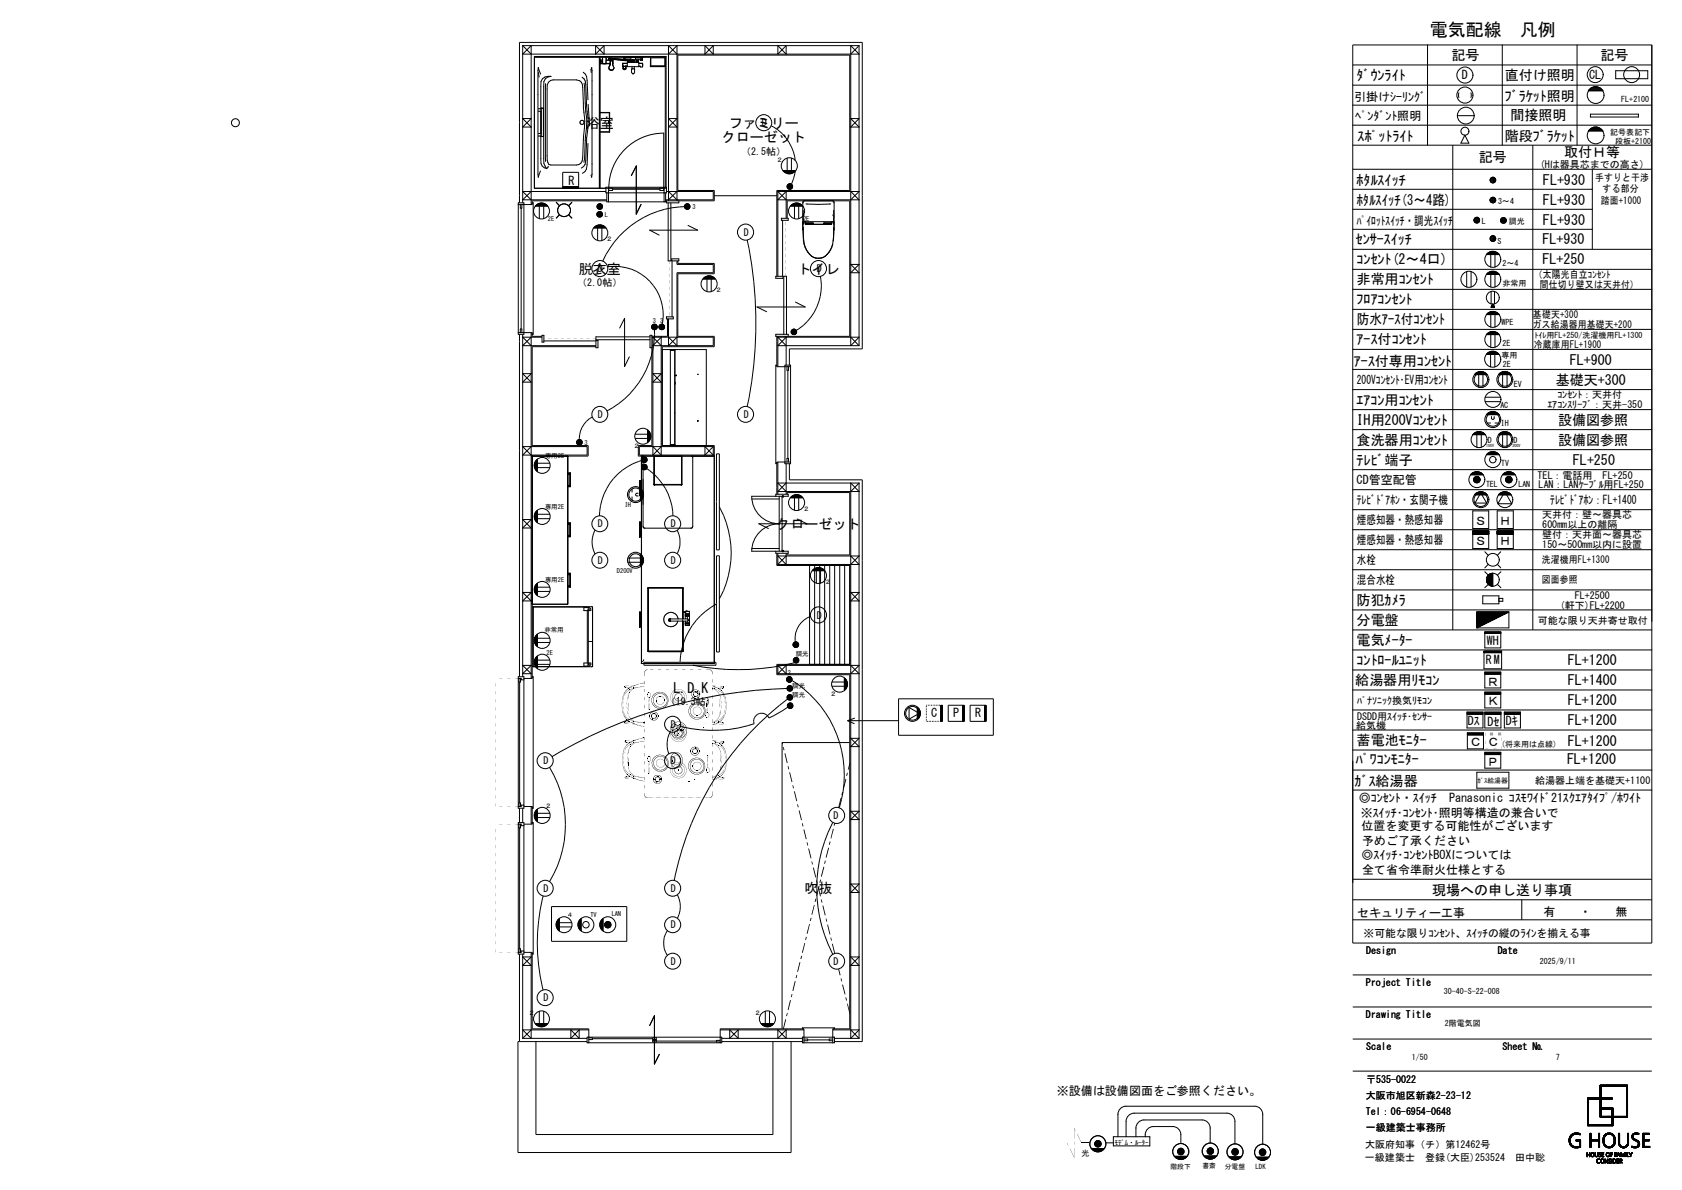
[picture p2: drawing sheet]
<svg xmlns="http://www.w3.org/2000/svg" width="420mm" height="297mm" viewBox="0 0 420 297" stroke-linecap="round" stroke-linejoin="round" font-family="sans-serif">
<defs><g id="words">
<text font-size="4.5" x="357" y="8.9">電気配線　凡例</text>
<g font-size="3.5">
<text x="362.4" y="15">記号</text>
<text x="399.6" y="15">記号</text>
<text x="338.8" y="20">ﾀﾞｳﾝﾗｲﾄ</text>
<text x="375.7" y="20">直付け照明</text>
<text x="375.8" y="25.2">ﾌﾞﾗｹｯﾄ照明</text>
<text x="377.1" y="29.8">間接照明</text>
<text x="146.3" y="31.9">浴室</text>
<text x="180.2" y="35.4">クローゼット</text>
<text x="181.9" y="31.9">ファミリー</text>
<text x="339" y="35.3">ｽﾎﾟｯﾄﾗｲﾄ</text>
<text x="375.8" y="35.1">階段ﾌﾞﾗｹｯﾄ</text>
<text x="369.2" y="40.5">記号</text>
<text x="390.6" y="39.3">取付Ｈ等</text>
<text x="338.8" y="46.2">ﾎﾀﾙｽｲｯﾁ</text>
<text x="385.3" y="46.2">FL+930</text>
<text x="338.8" y="51.2">ﾎﾀﾙｽｲｯﾁ(3～4路)</text>
<text x="385.3" y="51.2">FL+930</text>
<text x="385.3" y="56.2">FL+930</text>
<text x="338.5" y="60.9">ｾﾝｻｰｽｲｯﾁ</text>
<text x="338.8" y="66">ｺﾝｾﾝﾄ(2～4口)</text>
<text x="385.1" y="65.8">FL+250</text>
<text x="385.1" y="60.8">FL+930</text>
<text x="144.5" y="68.3">脱衣室</text>
<text x="199.1" y="68.3">トイレ</text>
<text x="338.8" y="71">非常用ｺﾝｾﾝﾄ</text>
<text x="338.8" y="76">ﾌﾛｱｺﾝｾﾝﾄ</text>
<text x="338.8" y="81">防水ｱｰｽ付ｺﾝｾﾝﾄ</text>
<text x="338.8" y="86">ｱｰｽ付ｺﾝｾﾝﾄ</text>
<text x="338.1" y="91.2">ｱｰｽ付専用ｺﾝｾﾝﾄ</text>
<text x="388.5" y="96">基礎天+300</text>
<text x="392" y="91">FL+900</text>
<text x="338.8" y="101">ｴｱｺﾝ用ｺﾝｾﾝﾄ</text>
<text x="338.8" y="106">IH用200Vｺﾝｾﾝﾄ</text>
<text x="389" y="106.1">設備図参照</text>
<text x="338.8" y="111">食洗器用ｺﾝｾﾝﾄ</text>
<text x="389" y="111.1">設備図参照</text>
<text x="338.8" y="116">ﾃﾚﾋﾞ端子</text>
<text x="392.8" y="116">FL+250</text>
<text x="193.8" y="132">クローゼット</text>
<text x="338.8" y="151">防犯ｶﾒﾗ</text>
<text x="338.8" y="156">分電盤</text>
<text x="338.8" y="161">電気ﾒｰﾀｰ</text>
<text x="338.8" y="166">ｺﾝﾄﾛｰﾙﾕﾆｯﾄ</text>
<text x="391.5" y="166">FL+1200</text>
<text x="168.1" y="172.9">L.D.K</text>
<text x="338.4" y="170.9">給湯器用ﾘﾓｺﾝ</text>
<text x="391.5" y="171">FL+1400</text>
<text x="391.5" y="176">FL+1200</text>
<text x="338.8" y="186">蓄電池ﾓﾆﾀｰ</text>
<text x="391.5" y="181">FL+1200</text>
<text x="338.5" y="190.7">ﾊﾟﾜｺﾝﾓﾆﾀｰ</text>
<text x="391.3" y="190.7">FL+1200</text>
<text x="391.5" y="186.1">FL+1200</text>
<text x="338.2" y="196.2">ｶﾞｽ給湯器</text>
<text x="200.9" y="223">吹抜</text>
<text x="357.6" y="223.3">現場への申し送り事項</text>
</g>
<g font-size="3">
<text x="365" y="19.8">D</text>
<text x="396.8" y="19.7">CL</text>
<text x="338.1" y="25.1">引掛けｼｰﾘﾝｸﾞ</text>
<text x="338.4" y="29.9">ﾍﾟﾝﾀﾞﾝﾄ照明</text>
<text x="141.9" y="46.1">R</text>
<text x="338.8" y="56.1">ﾊﾟｲﾛｯﾄｽｲｯﾁ・調光ｽｲｯﾁ</text>
<text x="338.8" y="95.8">200Vｺﾝｾﾝﾄ･EV用ｺﾝｾﾝﾄ</text>
<text x="338.8" y="120.8">CD管空配管</text>
<text x="338.8" y="125.8">ﾃﾚﾋﾞﾄﾞｱﾎﾝ・玄関子機</text>
<text x="387.1" y="125.8">ﾃﾚﾋﾞﾄﾞｱﾎﾝ：FL+1400</text>
<text x="338.8" y="130.8">煙感知器・熱感知器</text>
<text x="368.3" y="131">Ｓ</text>
<text x="374.4" y="131">Ｈ</text>
<text x="338.8" y="135.8">煙感知器・熱感知器</text>
<text x="368.3" y="136">Ｓ</text>
<text x="374.4" y="136">Ｈ</text>
<text x="338.8" y="140.8">水栓</text>
<text x="338.8" y="145.8">混合水栓</text>
<text x="371.3" y="161">WH</text>
<text x="371" y="165.8">RM</text>
<text x="371.3" y="171.1">Ｒ</text>
<text x="232.5" y="178.9">C</text>
<text x="238" y="178.9">P</text>
<text x="243.5" y="178.9">R</text>
<text x="371.3" y="176.1">Ｋ</text>
<text x="366.5" y="181.1">Dｽ</text>
<text x="371.4" y="181.1">Dｾ</text>
<text x="376" y="181">Dｷ</text>
<text x="366.9" y="186.3">Ｃ</text>
<text x="371.3" y="191.1">Ｐ</text>
<text x="371.3" y="186.3">Ｃ</text>
<text x="339.3" y="200.2">◎ｺﾝｾﾝﾄ・ｽｲｯﾁ　Panasonic ｺｽﾓﾜｲﾄﾞ21ｽｸｴｱﾀｲﾌﾟ/ﾎﾜｲﾄ</text>
<text x="339.8" y="203.9">※ｽｲｯﾁ･ｺﾝｾﾝﾄ･照明等構造の兼合いで</text>
<text x="339.9" y="207.3">位置を変更する可能性がございます</text>
<text x="339.9" y="214.5">◎ｽｲｯﾁ･ｺﾝｾﾝﾄBOXについては</text>
<text x="340.1" y="210.9">予めご了承ください</text>
<text x="340.1" y="218.1">全て省令準耐火仕様とする</text>
<text x="338.9" y="228.8">セキュリティー工事</text>
<text x="385.4" y="228.6">有　　・　　無</text>
<text x="263.9" y="273.3">※設備は設備図面をご参照ください。</text>
</g>
<text font-size="2.7" x="340.5" y="233.8">※可能な限りｺﾝｾﾝﾄ、ｽｲｯﾁの縦のﾗｲﾝを揃える事</text>
<g font-size="2.5">
<text x="190.2" y="31.5">D</text>
<text x="185.1" y="38.6">（2.5帖）</text>
<text x="384.5" y="41.9">(Hは器具芯までの高さ)</text>
<text x="398.3" y="45.1">手すりと干渉</text>
<text x="400.2" y="47.9">する部分</text>
<text x="399.8" y="50.8">踏面+1000</text>
<text x="185.7" y="58.8">D</text>
<text x="144.1" y="71.5">（2.0帖）</text>
<text x="149.3" y="67.9">D</text>
<text x="203.9" y="67.9">D</text>
<text x="383" y="69.5">（太陽光自立ｺﾝｾﾝﾄ</text>
<text x="384.5" y="71.8">間仕切り壁又は天井付）</text>
<text x="382.7" y="81.8">ガス給湯器用基礎天+200</text>
<text x="382.8" y="79.4">基礎天+300</text>
<text x="383" y="86.9">冷蔵庫用FL+1900</text>
<text x="386.4" y="101.9">ｴｱｺﾝｽﾘｰﾌﾞ：天井-350</text>
<text x="388.9" y="99.4">ｺﾝｾﾝﾄ：天井付</text>
<text x="149.3" y="104.4">D</text>
<text x="185.7" y="104.4">D</text>
<text x="383.9" y="119.5">TEL：電話用　FL+250</text>
<text x="384.2" y="121.8">LAN：LANｹｰﾌﾞﾙ用FL+250</text>
<text x="149.3" y="131.6">D</text>
<text x="167.5" y="131.6">D</text>
<text x="385.1" y="129.4">天井付：壁～器具芯</text>
<text x="385.1" y="131.9">600mm以上の離隔</text>
<text x="385.1" y="136.9">150～500mm以内に設置</text>
<text x="385.1" y="134.4">壁付：天井面～器具芯</text>
<text x="149.3" y="140.7">D</text>
<text x="167.5" y="140.7">D</text>
<text x="382.7" y="140.6">洗濯機用FL+1300</text>
<text x="382.7" y="145.6">図面参照</text>
<text x="393.2" y="149.4">FL+2500</text>
<text x="203.9" y="154.4">D</text>
<text x="384" y="155.8">可能な限り天井寄せ取付</text>
<text x="389.5" y="151.9">(軒下)FL+2200</text>
<text x="166.3" y="176.1">（19.3帖）</text>
<text x="338.9" y="179.6">DSDD用ｽｲｯﾁ･ｾﾝｻｰ</text>
<text x="338.9" y="175.6">ﾊﾟﾅｿﾆｯｸ換気ﾘﾓｺﾝ</text>
<text x="167.5" y="181.7">D</text>
<text x="338.7" y="181.9">給気機</text>
<text x="135.7" y="190.8">D</text>
<text x="167.5" y="190.8">D</text>
<text x="383.3" y="195.7">給湯器上端を基礎天+1100</text>
<text x="208.1" y="204.4">D</text>
<text x="135.7" y="222.6">D</text>
<text x="167.5" y="222.6">D</text>
<text x="167.5" y="231.7">D</text>
<text x="341.1" y="238.1">Design</text>
<text x="374" y="238.1">Date</text>
<text x="167.5" y="240.8">D</text>
<text x="208.1" y="240.8">D</text>
<text x="135.7" y="249.9">D</text>
<text x="341.1" y="246.1">Project Title</text>
<text x="341.1" y="254.1">Drawing Title</text>
<text x="341.1" y="262.1">Scale</text>
<text x="375.2" y="262.1">Sheet №</text>
<text x="341" y="274.2">大阪市旭区新森2-23-12</text>
<text x="341.1" y="270.2">〒535-0022</text>
<text x="341.1" y="278.2">Tel：06-6954-0648</text>
<text x="340.9" y="286.6">大阪府知事（チ）第12462号</text>
<text x="341.1" y="282.2">一級建築士事務所</text>
<text x="340.8" y="289.8">一級建築士　登録(大臣)253524　田中聡</text>
</g>
<g font-size="2">
<text x="404.8" y="25.6">FL+2100</text>
<text x="402.1" y="33.7">記号表記下</text>
<text x="403.3" y="35.9">段板+2100</text>
<text x="374.1" y="50.9">3～4</text>
<text x="370" y="55.9">L</text>
<text x="376.8" y="55.8">調光</text>
<text x="373.9" y="60.9">S</text>
<text x="375.2" y="71.3">非常用</text>
<text x="375.2" y="66.3">2～4</text>
<text x="374.9" y="81.2">WPE</text>
<text x="374.9" y="89.3">専用</text>
<text x="375.2" y="86.3">2E</text>
<text x="383.2" y="84.3">ﾄｲﾚ用FL+250/洗濯機用FL+1300</text>
<text x="375.2" y="91.7">2E</text>
<text x="374.6" y="101.7">AC</text>
<text x="378" y="96.6">EV</text>
<text x="374.8" y="106.3">IH</text>
<text x="371.5" y="110.4">D</text>
<text x="378" y="110.4">D</text>
<text x="374.8" y="116.4">TV</text>
<text x="371.1" y="121.6">TEL</text>
<text x="379.1" y="121.6">LAN</text>
<text x="374.8" y="186.6">(将来用は点線)</text>
<text x="384.5" y="240.7">2025/9/11</text>
<text x="360.5" y="248.1">30-40-S-22-008</text>
<text x="360.8" y="256.2">2階電気図</text>
<text x="352.5" y="264.7">1/50</text>
<text x="388.5" y="264.7">7</text>
<text x="270.1" y="288.5">光</text>
</g>
<g font-size="1.7">
<text x="368.9" y="195.3">ｶﾞｽ給湯器</text>
<text x="278.3" y="285.8">ﾓﾃﾞﾑ・ﾙｰﾀｰ</text>
<text x="292.3" y="291.7">階段下</text>
<text x="300.2" y="291.6">書斎</text>
<text x="305.8" y="291.8">分電盤</text>
<text x="313.5" y="291.9">LDK</text>
</g>
<g font-size="1.6">
<text x="193.9" y="40.4">２</text>
<text x="172.9" y="52.2">3</text>
<text x="136.8" y="55.2">2E</text>
<text x="151" y="54.1">L</text>
<text x="200.5" y="55.2">2E</text>
<text x="151.4" y="60.2">２</text>
<text x="178.7" y="72.9">２</text>
<text x="163" y="80.5">3</text>
<text x="164.8" y="80.5">3</text>
<text x="146" y="111">3</text>
<text x="158.2" y="111.9">２</text>
<text x="136.1" y="114.3">専用2E</text>
<text x="136.1" y="127.1">専用2E</text>
<text x="156" y="126.4">IH</text>
<text x="200.5" y="127.6">２</text>
<text x="154.1" y="143.1">D200V</text>
<text x="136.1" y="145.3">専用2E</text>
<text x="206" y="145.8">２</text>
<text x="135.9" y="157.8">非常用</text>
<text x="136.5" y="163.5">2E</text>
<text x="198.7" y="163.6">調光</text>
<text x="196.7" y="168.5">3</text>
<text x="197.8" y="171.7">調光</text>
<text x="197.8" y="173.9">調光</text>
<text x="207.3" y="173.7">２</text>
<text x="136.1" y="201.7">２</text>
<text x="141.6" y="229">４</text>
<text x="147.4" y="229">TV</text>
<text x="152.7" y="228.7">LAN</text>
<text x="132" y="253.4">２</text>
<text x="188.4" y="253.4">２</text>
</g>
<g font-size="1">
<text x="371.1" y="111.7">100V</text>
<text x="377.7" y="111.5">200V</text>
</g>
</g></defs>
<g fill="none" stroke="#000" stroke-width=".25">
<path d="M130.5 11.4l2.1 2.1M130.5 11.4v39.2M130.5 11.4h84M133.4 14.1h32.9v32.9h-32.9zM133.4 14.3h32.7M134.5 18.1l.1 1.2M135 18.5l-.6-1.7v27.4l.6-1.5M145.3 19.3l.8 .9 .2 .9 .2 5.4 .4 3.7-.4 4.1M145.6 18l.6 .5 .3 .6 .3 5.8M147.6 18.1l.1-1.3v27.4l-.1-.5M148.7 11.4v2.1l2.1-2.1v2.1zM149.6 14.1v32.9"/>
<path d="M149.8 14.1v32.9M149.9 15.6v.3M149.9 15v.9M149.9 15h.5M149.9 15v.2M149.9 15.8h2.5M149.9 15.9h2.5M149.9 15.4h.5l-.1 .1M149.9 15.5h.4M150 15.4v.1M150.3 15.4v.1M150.4 14.1l.1 1.8h.8"/>
<path d="M151.3 14.1v1.8M151.4 15h1.6M151.4 15h1.6v.9M151.4 14.1l-.1 1.8M151.9 14.6l.2 .4M151.9 14.6l.3 .4M152 14.6l.3 .4M152 14.6h-.1M152.1 14.5l3.7 .4M152.1 14.5l.3 .5M152.1 14.5l-.1 .1M152.1 17.2a.72 .72 0 0 0 1.1 0"/>
<path d="M152.1 16.7v.5M152.1 17.1a.58 .58 0 0 0 .5 .5 .58 .58 0 0 0 .6-.2M152.2 14.6l.3 .4M152.3 14.7l4.5 .5-4.4-.4M152.3 16.3l-.2 .4M152.4 16v.1M152.4 15.3l.1-.1 .5 .1v.8M152.4 15.3v.9l-.3 .5M152.4 15.3v.1M152.6 14.5l3.2 .3M153 15.5v.6M153 16v.1"/>
<path d="M153 15.8h.1M153 16.1l.1 .4M153 16.3l.3 .6M153.2 17.2v.2M153.3 16.9l-.1 .3M153.3 16.9l-.1 .5M155.5 15.8h1.1M155.5 14.1v.1M155.5 14.2h.3M155.5 14.2l.2 .1M155.6 14.1v.1M155.7 16.4v.5l.2 .2 .3-.2v-.5"/>
<path d="M155.7 16.6h.5M155.7 16.5h.5M155.8 14.5h1.7v.4h-1.7l-3.6-.3M155.8 14.1v.9l.5-.1M156.1 14.4h-.3M156.2 14.4v.1M156.3 14.4v.1M156.3 14.9v.1M156.3 15h.5M156.4 14.9h.4M156.4 16.6h.2M156.4 16.5h.2"/>
<path d="M156.5 14.1v.1M156.5 14.2h.1M156.6 15.8h-1.1l.1 1.5 .3 .1 .4-.1 .1-.9M156.6 15.6h2.9v1h-2.9zM156.7 14.9h.1M156.8 14.9v.7M156.8 14.9v.2M156.8 15.4v.2M157.3 14.9v.2M157.3 15h.5zM157.3 14.9v.7M157.4 15.2l.4 .1"/>
<path d="M157.4 15.2h.4M157.4 15.1v.5M157.7 17.2h.8v.9l-.3 .3-.5-.3zM157.8 15.1h-1v.3h.6M157.8 15.6v-.1l.6 .1M157.8 16.6v.6M157.8 15.2l.1 .1M157.9 15v.6M157.9 15h.4M157.9 15v.5M158 18.3l.1 .1M158.1 14.9l-.3 .3 .1 .2"/>
<path d="M158.2 18.3l-.1 .1M158.2 14.9l.2 .1M158.2 14.9l-.4 .1M158.3 15v.6M158.3 15v.2M158.3 15v.4M158.4 15.2l-.1 .1M158.4 16.6v.6M158.8 15.4h.6v-.3h-.6v.5M158.9 14.9v.7M158.9 14.9v.2M159.3 14.9v.7"/>
<path d="M159.5 15.8h.9v.8l-.5 .1v-.2h-.4M159.5 15.8h.9v.8M159.5 16.6h.4M159.7 14.2h.1M159.7 14.1v.1M159.9 14.9l.5 .1v-.5h-1.7v.4h1.7M159.9 14.4v.1M159.9 14.9v.1M160 14.4v.1M160.1 14.4h.3M160.3 14.4h-4.4v-.2h4.4v.3M160.4 14.1v.9"/>
<path d="M160.4 14.2h.3M160.6 14.1v.1M160.7 14.1v.1M160.7 14.2l-.3 .1M162.4 14.1v2.5h3.7M162.5 14.4h3.5v2.2h-3.5zM162.5 16.4h3.5M166.1 14.1v32.6M166.9 13.5l2.1-2.1v38.7M169 13.5l-2.1-2.1v38.7M176 11.4v2.1l2.1-2.1v2.1zM194.2 11.4v2.1l2.1-2.1v2.1z"/>
<path d="M214.5 11.4v74.9M214.5 11.4l-2.1 2.1M337.8 11.2h74.7v224.2h-74.7zM337.8 16.2h74.7M356.4 11.2v25M375.1 11.2v25M393.8 11.2v25M403.4 17.7h8v1.9h-8zM130.5 29.6h2.1l-2.1 2.1h2.1zM134.5 33.3h.6M134.5 34h.6M134.5 27.8h.6"/>
<path d="M134.5 27.1h.6M135 27.1l.1-6.7a2.06 2.06 0 0 1 2.5-1.4l-.8 .2-.7 .5-.3 .7v19.2a3.3 3.3 0 0 0 .7 2.5M135 34l.1 6.8 .3 .6 1.1 .7M135 27.8v5.5M135.1 27h.6v7.1h-.6zM135.1 27v7.1M135.7 27v7.1M136.2 20.9v19.4M136.9 20.5l.6-.4 .6-.2h5.8a1.61 1.61 0 0 1 1.6 1.9l.2 5 .3 3.4-.5 9a1.64 1.64 0 0 1-1.6 2h-6.4l-.5-.2-.2-.4-.2-1.7v-16.7l.1-1zM145.8 20.7l.7 9.5-.7 10.3M146.5 34.3l-.4 6.7-.9 1M146.8 35.8l-.4 6.4-.4 .6-.6 .5"/>
<path d="M146.9 26l.3 5.4M149.8 28.2h2.3v2.1h-.2v.4h.2v2.2h-2.3M149.8 28.1h2.4v4.9h-2.4M166.9 29.6h2.1l-2.1 2.1h2.1zM192.6 31.4a11 11 0 0 1 5.9 8.6M196.6 39.5v3.1M197.6 39.5v3.1M212.4 29.6h2.1l-2.1 2.1h2.1zM337.8 21.3h74.7M337.8 26.2h74.7M337.8 31.2h74.7M337.8 36.2h74.7"/>
<path d="M362.8 36.2v121M363.9 28.9h4.2M364.3 23.2v1.1M365.8 33.7l1 2h-2zM367.3 23.2v1.1M382.7 36.2v121M396.6 22.7h3.7a2.11 2.11 0 0 0-3.7 0M396.6 32.7h3.7M396.6 32.8a2.11 2.11 0 0 1 3.7 0M396.7 22.6h3.4M396.7 32.6h3.4M396.8 22.4h3.2"/>
<path d="M396.8 32.5h3.2M396.9 22.3h3M396.9 32.3h3M397.1 22.1h2.7M397.1 32.2h2.7M397.1 28.5h12v.7h-12zM397.3 22h2.3M397.3 32h2.3M397.5 21.8h1.8M397.5 31.9h1.8M397.9 21.7h1M397.9 31.7h1"/>
<path d="M129.4 50.6h1.4v32.8h-1.4zM129.7 50.6v-40h85.6v76.5h-18.2v4M129.9 51.1v.8h.4v-.8M130.1 51.9v30.2M132.6 51.1v-39.7l-2.1 2.1h84l-2.1-2.1v74.9l2.1-2.1h-20.3l2.1 2.1M132.6 47.8l-2.1 2.1h21M132.9 50.6h.2v32.8h-.2M133.6 51.4h3.2M133.8 51.3h2.9M133.9 51.2h2.6M133.9 51.1h2.6M134 51.1h2.4"/>
<path d="M134.1 51h2.2M134.2 50.9h2M134.3 50.8h1.8M134.6 50.8h1.2M134.7 51.4v3.2M134.9 50.7h.7M135.8 51.4v3.2M136.9 41.5l-.4 .6M138.9 50.5l.8 .9M139.7 53.6l-.8 .9M140.5 46.9h4M140.5 46.7h4"/>
<path d="M140.5 46.6h4M140.5 46.8h4M140.5 47v-4h4v4M142 53.6l.8 .9M142.8 50.5l-.8 .9M148.2 56.9h3.2M148.3 56.8h3M148.3 56.7h2.9M148.4 56.7h2.8M148.4 56.6h2.7M148.5 56.6h2.5M148.6 56.5h2.4"/>
<path d="M148.7 56.4h2.2M148.8 56.4h1.9M148.9 56.3h1.8M149 56.3h1.5M149.2 56.9v3.1M149.4 56.1h.7M149.6 53.3h.3v.4h-.3zM149.6 53.4h.3v.2h-.3zM149.6 51.4h.3v.3h-.3zM149.7 53.4h.1v.2h-.1zM149.7 51.4h.2v.3h-.2zM149.7 53.4l.1 .2z"/>
<path d="M149.7 51.5l.2 .2zM149.7 51.5l.1 .1zM149.7 53.4l.1 .1zM150.3 56.9v3.1M151.3 47.8h-20.8l2.1 2.1M151.3 46.7h15.1v1.4h-15.1zM151.5 48.1v2.3h14.7v-2.3M151.5 50.1h-18.6v1h-3.5M151.9 46.7v3.7M152 46.9a13.7 13.7 0 0 1 13.7-13.7v14.3h-.9v-.6h.9M152 46.9h.9v.6h-.9zM152.9 47.2h11.9"/>
<path d="M157.6 43.8l1.3-2.4v12l1.2-2.4M165.8 46.7v3.7M166.2 50.1h12.2v-2.6h-9.2v-33.7h43v33.7h-18.2v21.5M166.4 47.8h11.7v2.1h-11.9M166.4 50.1v.5h3.1v-.5M166.8 50.6v14.5h.7v-14.5M166.9 47.8l2.1 2.1M169 47.8l-2.1 2.1M170.9 51.6a23.2 23.2 0 0 0-20.4 13.6M171.4 51.4h.4v.3h-.4zM171.5 51.4h.2v.3h-.2zM171.5 51.5h.2v.2h-.2z"/>
<path d="M171.6 51.5l.1 .1zM171.8 56.3l2.4 1.1h-12l2.4 1.3M178.4 48.9h15.6M186.6 59.9a100.2 100.2 0 0 1 0 41.6M194.2 47.8h20.3l-2.1 2.1M194.2 47.8v21.2M194.2 47.8l2.1 2.1M195.1 54.5h1.7v.5h-1.7zM195.4 55v14M195.5 42.6h3.2M195.5 42.6h3.1M195.6 42.7h3"/>
<path d="M195.6 42.8h2.9l-.3 1.7-.6 1.5M195.7 42.8h2.8M195.7 42.9h2.7M195.8 42.9h2.5M196 43.1h2.2M196.2 43.2h1.8M196.5 43.3h1.2M196.6 54.5v-4.4h15.6v33.8h-18.5v-.5h3.1v.5M197.1 46.4h.3v.3h-.3zM197.2 46.5h.1v.2h-.1zM197.2 46.5l.1 .1zM197.3 51.4h3.2"/>
<path d="M197.4 51.4h3M197.4 51.3h3M197.6 51.2h2.6M197.7 51.1h2.5M197.7 51.1h2.4M197.8 51h2.2M197.9 50.9h2M198 50.8h1.8M198.3 50.8h1.2M198.4 51.4v3.2M198.6 50.7h.6M199.4 51.4v3.2"/>
<path d="M200.5 55.5v.2M200.5 55.5v1.9M200.6 55.4h.4M200.6 55.3h7.6M200.6 55.4l-.1 .1M200.6 54.5v1.3M200.6 56.7l.2 4.3M200.6 52.5l-.1 1.9M200.6 50.6h.1M200.8 53.6l-.1 .3M200.9 50.1l-.5 .4v6.7l.4 3.8M201 55.4l.1 .5"/>
<path d="M201 55.4l.1 .1M201.1 55.8h1.8M201.1 55.7h1.8M201.3 50.9l3 .1 3.1-.1M203 55.7l.1 .3M203 55.7v.3M205.7 55.7v.3M205.8 55.8h1.8M205.8 55.7h1.8M207.6 55.6l-1.9 .1M207.7 55.4l.5 .1v1.9M207.7 55.4l-.1 .6h-6.5v-.4l1.9 .1"/>
<path d="M207.7 55.4v.5M207.9 50.1l.4 .4-.1 8.7M207.9 53.6l.2 .3M208.1 50.6h.1M208.1 54.5l.1 .8M208.2 52.5v1.9M208.2 55.3l-.1 .5M208.2 56.7l-.1 2.5M208.2 59.2l-.3 1.8-.6 1.4M208.2 55.8v.2M212.4 47.8l2.1 2.1h-20.3l2.1-2.1v6.7M337.8 42.2h74.7"/>
<path d="M337.8 47.2h59.8M337.8 52.2h59.8M337.8 57.2h59.8M368 54.9h1.4M368.1 55.1h1.3M368.1 54.8h1.3M368.1 55.2h1.3M368.1 54.7h1.3M368.2 55.4h1.1M368.2 54.5h1.1M368.3 55.5h.9M368.3 54.4h.9"/>
<path d="M372.1 49.8h1.3M372.1 50h1.4M372.1 50.1h1.3M372.1 49.7h1.3M372.1 50.2h1.3M372.2 49.5h1.1M372.2 50.4h1.1M372.2 44.5v.9M372.2 59.1v.8M372.3 49.4h.9M372.3 50.5h.9M372.3 44.4v1.1"/>
<path d="M372.3 59v1.1M372.5 44.3v1.3M372.5 58.9v1.3M372.6 44.3v1.3M372.6 58.8v1.4M372.7 44.2v1.4M372.7 58.8v1.4M372.9 44.3v1.3M372.9 58.8v1.4M373 44.3v1.3M373 58.9v1.3M373.2 44.4v1.1"/>
<path d="M373.2 59v1.1M373.3 44.5v.9M373.3 59.1v.8M374.7 55h1.4M374.7 55.2h1.4M374.7 54.9h1.4M374.7 55.3h1.3M374.7 54.7h1.3M374.8 55.4h1.2M374.8 54.6h1.2M374.9 55.6h.9M374.9 54.4h.9"/>
<path d="M397.6 42.2v20M151.7 66.6a12.1 12.1 0 0 1 13.7 14.3M166.4 79.1h1.7v.5h-1.7zM166.7 79.6v4.3h-3.9M166.9 79.6v6.7l2.1-2.1M167.7 64.6h1.8v.5h-1.8zM167.8 65.1v14M169 65.1v.9h9.1v2.1h-9.1v18.2l-2.1-2.1M169.2 65.1v.6h9.2v2.6h-9.2v15.6h9.2v2.6h-13v24.7h13v54.4h-18.3v-51.8M175.5 69.6h3.1M175.6 69.6h3M175.6 69.5h2.9"/>
<path d="M175.7 69.4h2.8M175.7 69.3h2.7M175.8 69.3h2.5M175.9 69.3h2.4M176 69.2h2.2M176.1 69.1h2M176.2 69h1.8M176.3 69h1.5M176.5 68.9h1.1M176.5 69.6v3.2M176.7 68.9h.7M177.6 69.6v3.2"/>
<path d="M193.7 69h1.8v.5h-1.8zM198.6 75.4l2.4 1.2h-12l2.4 1.2M200.8 61l.3 .7M201 61.7l1.2 1.8M201.1 61.7l.7 1.2M202.1 63.5l1.1 .8M203.2 64.3a2.99 2.99 0 0 0 2.4 0M203.2 64.2a3.5 3.5 0 0 0 2.4 0M204.9 69a13 13 0 0 1-6.1 13.5M207.4 62.4l-.9 1.1-.9 .8M207.9 61l-.5 1.4M212.4 66h2.1l-2.1 2.1h2.1z"/>
<path d="M337.8 62.2h74.7M337.8 77.2h74.7M337.8 72.2h74.7M337.8 67.2h74.7M366.2 67.8v3.8M367.3 67.8v3.8M371.1 63.5h3.3M371.1 78.5h3.3M371.1 68.5h3.3M371.2 63.5h3.1M371.2 78.5h3.1M371.3 63.4h3"/>
<path d="M371.3 78.4h3M371.3 68.4h3M371.3 63.4h2.9M371.3 78.4h2.9M371.3 63.3h2.8M371.3 78.3h2.8M371.3 68.3h2.8M371.4 63.2h2.7M371.4 78.2h2.7M371.4 68.2h2.7M371.5 63.2h2.5M371.5 68.2h2.5"/>
<path d="M371.6 63.1h2.3M371.6 78.1h2.3M371.6 68.1h2.3M371.6 63h2.2M371.8 63h2M371.8 78h2M371.8 67.9h2M371.9 62.9h1.7M371.9 77.9h1.7M372 62.9h1.5M372 67.9h1.5M372.2 62.8h1.1"/>
<path d="M372.2 77.8h1.1M372.2 67.8h1.1M372.2 63.5v3.2M372.2 68.5v3.1M372.2 78.5v3.2M372.3 72.8v3.1M372.4 76.6v.1M372.4 62.7h.7M372.4 67.7h.7M372.4 76.4v.3M372.5 76.3v.4M372.6 76.2v.5"/>
<path d="M372.6 76.1v.6M372.7 76v.7M372.7 75.9v.8M372.7 75.9l.5 .8h-.9zM372.8 75.9v.8M372.8 76v.7M372.9 76.2v.5M373 76.2v.5M373 76.4v.3M373.1 76.5v.2M373.2 72.8v3.1M373.2 76.6v.1"/>
<path d="M373.3 63.5v3.2M373.3 68.5v3.1M373.3 78.5v3.2M129.4 83h3.5v.9h2.4M129.7 83.4v85.5M129.9 83v-.9h.4v.9M130.5 83.4v85.5M130.5 93.3h2.1l-2.1 2.1h2.1zM132.6 83v86.3M132.6 84.2l-2.1 2.1h18.3M135.3 84.2h-4.8l2.1 2.1M135.3 83.7h.5v1.7h-.5z"/>
<path d="M135.8 85.1h13M148.8 86.5h-15.9v24.7h14v2.6h-14v55.5h-2.1M148.8 85h.5v1.8h-.5zM154.7 81.9l1.3-2.4v12l1.1-2.4M162.3 84.1h-13.5v.7h13.5M162.8 84.2h15.3v2.1h-15.3M162.8 86.8h-.5v-3.1h.5v27.5h-3.4v2.6h19M163 86.3l2.1-2.1v29.4l-2.1-2.1M163 93.3h2.1l-2.1 2.1h2.1zM163.3 81.4h.3v.4h-.3zM163.3 81.5h.2v.2h-.2zM163.3 81.5l.2 .2z"/>
<path d="M163.4 82.3a22.1 22.1 0 0 1-11.8 20.3M163.4 81.5v.2zM165.1 81.4h.3v.4h-.3zM165.1 86.3l-2.1-2.1v29.4l2.1-2.1M165.1 81.5h.3v.2h-.3zM165.1 81.5h.2v.2h-.2zM165.2 81.5l.1 .2zM165.4 87.2h11v24M167.4 87.2v24M167.4 87.5h1.1M168.1 87.2v.1M168.4 87.2v.1"/>
<path d="M168.5 87.3v23.8h-1.1M168.5 95.3v.6M168.5 93.6h.4l-.4 .2M168.5 93.7h.4M168.5 87.2v24M174.2 93.4h.1M194 83.9v7.6h3.4M194 91.1h-.3v24.6h.3M194.2 83.9v7.6M195.7 83.4v-14.4h.7v14.4M196 91.1h1.4v24.6h-1.4zM196.3 84.2l-2.1 2.1h20.3"/>
<path d="M196.3 83.9v7.2M196.5 91.5v.9h.4v-.9M196.7 92.4v22M198.1 82.7h.3v.3h-.3zM198.1 82.7h.2v.2h-.2zM198.2 82.8l.1 .1zM212.4 84.2l2.1 2.1M337.8 82.2h74.7M337.8 87.2h74.7M337.8 97.2h74.7M337.8 92.2h74.7M368.2 93.5h3.1"/>
<path d="M368.3 93.3h2.9M368.4 93.2h2.7M368.6 93.1h2.3M368.8 93h2M368.9 92.9h1.7M369 92.9h1.5M369.2 92.8h1.1M369.2 93.5v3.1M369.4 92.8h.7M370.3 93.5v3.1M370.8 99.1h3.9M371.1 83.5h3.3"/>
<path d="M371.1 88.5h3.2M371.2 83.5h3.1M371.2 88.4h3.1M371.2 88.3h3M371.3 83.4h3M371.3 83.4h2.9M371.3 88.2h2.8M371.4 83.2h2.7M371.5 88.1h2.5M371.6 83.1h2.3M371.6 88h2.2M371.8 83h2"/>
<path d="M371.8 87.9h1.8M372 87.8h1.5M372 82.9h1.5M372.2 82.8h1.1M372.2 88.5v3.1M372.2 83.5v3.2M372.4 87.7h.6M373.3 88.5v3.1M373.3 83.5v3.2M374.1 93.5h3.3M374.2 93.5h3.1M374.3 93.3h2.9"/>
<path d="M374.4 93.2h2.7M374.6 93.1h2.3M374.7 93h2.1M374.9 92.9h1.7M375 92.9h1.5M375.2 92.8h1.1M375.2 93.5v3.1M375.4 92.8h.7M376.3 93.5v3.1M132.6 111.5l-2.1 2.1h16.1v-2.1h-16.1l2.1 2.1M133.5 115.6v1.2M133.5 115.4v1.5"/>
<path d="M133.6 115.3v1.8M133.6 115.1v2.1M133.7 115.1v2.2M133.8 115v2.3M133.9 114.9v2.5M133.9 114.9v2.6M133.9 114.8v2.8M134 114.7v2.9M134.1 114.6v3.1M134.2 114.6v3.1M134.2 114.6v3.2M134.2 116.7h3.1"/>
<path d="M134.2 115.6h3.1M141.8 118.4h.4M141.8 118.1h.7l-.1 3.3M141.8 113.9l-.1 36.9M142.1 118.4h.1M142.1 118.4l.1 2.8M142.2 118.3v.1M144.6 110.2h.2v.4h-.2zM144.6 110.3h.2v.2h-.2zM144.6 110.3l.2 .2zM144.6 110.3l.1 .1zM147.9 104.1a6.1 6.1 0 0 0-3.2 5.6"/>
<path d="M158.6 108.4h3.1M158.6 109.4h3.1M160.1 120l-.4-.1v3.8h.4M160.2 114.9a14.5 14.5 0 0 0-10.5 13.8M160.2 113.8v51.8M160.7 114.6h.3v.3h-.3zM160.7 116.4h.3v.3h-.3zM160.7 113.8l-.1 .3v17.3l.3 .4h11.7l.3-.1 .1-17.6-.2-.3M160.8 114.6h.2v.3h-.2zM160.8 116.5l.2 .1zM160.8 114.7l.1 .1zM160.8 116.5l.1 .1z"/>
<path d="M160.9 116.5v.1zM161.5 116.9a14.4 14.4 0 0 1 6.5 11.8M161.7 107.3v3.2M161.8 107.4v3M161.9 107.5v2.8M162 107.6v2.6M162.1 107.6v2.6M162.1 107.7v2.4M162.2 107.8v2.2M162.2 107.9v2M162.3 108v1.8M162.3 108.1v1.5"/>
<path d="M162.4 108.3v1.2M162.5 108.5v.7M163.3 113.8v7.2l.1-7.2M163.4 113.9v7M167.4 111h1.1M168.1 111.1v.1M168.4 111.1v.1M170.2 113.9l-.1 7.1M170.2 113.8v7.2M174.2 105h.1M174.2 105.1h.1M174.2 105v.1"/>
<path d="M174.3 105v.1M178.1 111.5v2.1M178.1 111.5h-18.5v2.1h18.5M178.1 111.5l-2.1 2.1v-2.1l2.1 2.1M194.2 115.3v8.1M196.3 115.7v7.7M196.5 115.3v-.9h.4v.9M197.1 115.7v4.1h18.2v140.2h-6.9M197.4 115.3h-3.4v8.1M337.8 102.2h74.7M337.8 117.2h74.7M337.8 112.2h74.7"/>
<path d="M337.8 107.2h74.7M367.2 118.5h3.2M367.2 118.4h3.1M367.3 118.4h2.9M367.4 118.3h2.8M367.4 118.2h2.7M367.5 118.2h2.5M367.6 118.1h2.4M367.7 118h2.2M367.7 108.5h3.2M367.7 118h2M367.9 117.9h1.8"/>
<path d="M367.9 108.3h2.9M368 119.9h1.5M368 119.8h1.5M368 119.8h1.6M368 119.7h1.6M368 119.6h1.5M368 119.5h1.5M368 117.9h1.5M368 119.4h1.5M368 108.2h2.7M368 108.2h2.6M368.1 119.3h1.3"/>
<path d="M368.1 119.2h1.3M368.1 108.1h2.4M368.2 117.8h1.2M368.2 119.2h1.1M368.2 108h2.2M368.3 119.1h1M368.3 108h2M368.3 119h.9M368.4 117.7h.7M368.4 107.9h1.8M368.5 119h.6M368.6 107.9h1.5"/>
<path d="M368.7 107.8h1.2M368.8 108.5v3.1M369 107.7h.7M369.9 108.5v3.1M370.8 100.2h3.9M371.1 113.5h3.3M371.1 103.5h3.3M371.2 113.5h3.1M371.2 103.5h3.1M371.3 113.3h2.9M371.3 105.6h.9M371.3 103.3h2.9"/>
<path d="M371.4 113.2h2.7M371.4 103.2h2.7M371.5 113.2h2.5M371.6 113.1h2.3M371.6 103.1h2.3M371.6 113h2.2M371.6 103h2.2M371.7 103h2.1M371.8 113h2M371.9 112.9h1.7M371.9 102.9h1.7M372 112.9h1.5"/>
<path d="M372 102.9h1.5M372.2 112.8h1.1M372.2 102.8h1.1M372.4 104l.1 .5 .2 .2 .3-.2 .1-.5M372.4 112.7h.7M372.4 102.7h.7M373.3 105.6h.9M374.1 108.5h3.3M374.2 108.5h3.1M374.3 108.3h2.9M374.4 108.2h2.7M374.5 108.2h2.5"/>
<path d="M374.6 108.1h2.3M374.6 108h2.3M374.7 108h2.1M374.9 107.9h1.7M375 107.9h1.5M375.2 118.5h3.1M375.2 107.8h1.1M375.2 108.5v3.1M375.2 118.4h3.1M375.3 118.4h2.9M375.4 118.3h2.8M375.4 118.2h2.7"/>
<path d="M375.4 107.7h.7M375.5 118.2h2.5M375.6 118.1h2.4M375.7 118.1h2.2M375.8 118h1.9M375.9 117.9h1.8M376 119.9h1.5M376 119.8h1.5M376 119.6h1.5M376 119.5h1.5M376 120h1.5M376 119.7h1.5"/>
<path d="M376 117.9h1.5M376 119.4h1.5M376.1 119.3h1.3M376.1 119.2h1.3M376.2 117.8h1.1M376.2 119.2h1.1M376.3 119.1h.9M376.3 108.5v3.1M376.3 119h.8M376.4 117.7h.7M376.5 119h.6M130.5 129.7h2.1l-2.1 2.1h2.1z"/>
<path d="M133.5 128.3v1.2M133.5 128.1v1.6M133.6 128v1.8M133.6 127.9v2M133.7 127.8v2.2M133.8 127.7v2.4M133.9 127.6v2.6M133.9 127.5v2.8M134 127.5v2.8M134.1 127.4v3M134.2 127.3v3.2M134.2 129.5h3.1"/>
<path d="M134.2 128.4h3.1M141.8 130.6h.7l-.1 3.3M141.8 130.9h.4M141.8 133.6h.4M141.8 121.2h.4M142.1 130.9h.1M142.1 121.1v.1M142.1 121.1h.1M142.2 130.8v2.8M142.2 130.8l-.1 .1M142.2 133.6v.1M142.2 133.6h-.1"/>
<path d="M142.2 121.2h.1M142.4 130.9v3h-.6M142.4 121.2v.3h-.6M148.5 132.3h.1M148.5 132.3a6.4 6.4 0 0 0 0 5.9M148.5 138.2h.1M156.8 139.3h3.1M157.8 122v.9M157.8 124v.9M159 123.1h.4M159 123.8h.4M159.1 123.1l-.2 .1a.32 .32 0 0 0-.2 .2 .32 .32 0 0 0 .2 .3l.2 .1"/>
<path d="M159.9 123.5h.2M159.9 138.2v3.2M159.9 133.8h.2M159.9 133.8v.1M159.9 121.9v3.1M159.9 138.3v3.1M160 121.9v3.1M160 138.3v3.1M160.1 122v2.9M160.1 138.4v2.9M160.1 120.2h-.2v4.9M160.1 130.5h-.2v3.3"/>
<path d="M160.1 130.3h-.4v3.8h.4M160.2 122.2v2.5M160.2 138.6v2.5M160.3 122.3v2.3M160.3 138.6v2.4M160.4 122.3v2.2M160.4 138.7v2.2M160.4 122.4v2.1M160.4 138.8v2M160.5 122.6v1.7M160.5 138.9v1.8M160.5 139.1v1.5"/>
<path d="M160.6 122.9v1.1M160.6 139.2v1.2M160.7 123.1v.7M160.7 139.5v.7M163.3 120.9l.1 .1M163.4 121h6.8M163.4 120.9h6.8M169.1 132.3v.1a6.5 6.5 0 0 1 0 5.8M170.2 121h-.1M178.9 138.7h.7v24h-.7zM178.9 125.2v-11.9h.7v23.9h-.7v-11.9M179.6 126.5a23.8 23.8 0 0 1 0 23"/>
<path d="M187.7 136.9h6.9M187.7 124.5h6.9M193.7 123.9v-.5h3.1v.5h-1.2v-.2l-7.9 .2a6.9 6.9 0 0 0 6.9 6.8 6.9 6.9 0 0 0-6.9 6.9h7.7v.1l1.4-.1v.5h-3.1v-.5M194 138.1v3h18.2v24.7h-18.2v2.6h18.2v88.4h-4.3v3.5M194.2 138.1v2.8M194.6 123.9v13.7M195.3 123.9v13.7M195.3 137.4h.4v.2M195.7 123.9v.1h-.4M196.3 120.6l-2.1 2.1h20.3l-2.1-2.1v138.6l2.1-2.2h-6.6M196.3 138.1v2.8l-2.1-2.1h20.3l-2.1 2.1M196.3 138.8l-2.1 2.1"/>
<path d="M196.6 123.4v-.5h15.6v15.6h-15.6v-.4M197.3 124.2h3.2M197.4 124.1h3M197.5 124h2.8M197.7 123.9h2.5M197.7 123.8h2.4M197.8 123.8h2.2M197.9 123.7h2M198 123.7h1.8M198.2 123.6h1.4M198.3 123.5h1.2M198.4 124.2v3.2"/>
<path d="M198.6 123.5h.6M199.1 129.5l2.4 1.2h-12l2.4 1.2M199.4 124.2v3.2M212.4 138.8l2.1 2.1h-20.3M214.5 120.6v138.6M214.5 120.6h-20.3l2.1 2.1M214.5 120.6l-2.1 2.1M337.8 137.2h74.7M337.8 132.2h74.7M337.8 127.2h74.7M337.8 122.2h74.7M367.7 127.5h4v4.4h-4z"/>
<path d="M367.7 132.5h4v4.4h-4zM367.7 132.6h4M367.7 132.7h4M367.7 132.8h4M367.7 132.9h4M367.7 133h4M367.7 133.1h4M367.7 133.2h4M367.7 133.3h4M368 120h1.5M368 120.1h1.4M368.2 123.5h3.1"/>
<path d="M368.2 120.3h1.2M368.2 123.4h3.1M368.3 123.4h3M368.3 123.4h2.9M368.3 120.4h.9M368.3 123.3h2.8M368.4 120.4h.7M368.4 123.2h2.7M368.5 123.1h2.5M368.5 120.5h.5M368.6 123.1h2.3M368.7 123.1h2.1"/>
<path d="M368.8 123h2M368.9 122.9h1.7M369 122.9h1.5M369.2 122.8h1.1M369.4 122.7h.7M369.7 123l1.5 2.6h-2.9zM370.8 137.7l.8 .9M373.8 132.5h4.1v4.4h-4.1zM373.8 132.6h4.1M373.8 132.7h4.1M373.8 132.8h4.1M373.8 132.9h4.1"/>
<path d="M373.8 133h4.1M373.8 133.1h4.1M373.8 133.2h4.1M373.8 133.3h4.1M373.8 127.5h4.1v4.4h-4.1zM374.1 123.5h3.3M374.2 123.5h3.1M374.2 123.4h3.1M374.3 123.4h2.9M374.4 123.3h2.7M374.4 123.2h2.7M374.5 123.1h2.5"/>
<path d="M374.6 123.1h2.3M374.7 137.7l-.8 .9M374.7 123h2.1M374.9 122.9h1.7M375 122.9h1.5M375.2 122.8h1.1M375.8 122.7l1.7 3h-3.5zM376 120.1h1.4M376.1 120.3h1.3M376.3 120.4h.9M376.4 120.4h.7M376.5 120.5h.5"/>
<path d="M130.5 147.9h2.1l-2.1 2.1h2.1zM132.9 150.8h8.8M133 150.8h.1M133.1 151.5h13.5M133.1 151.5v14.9M133.1 151.4v15M133.1 151.4h13.5v.2M133.1 151.4v.1M133.5 146.5v1.2M133.5 159.3v1.1M133.5 146.3v1.6M133.5 159.1v1.5"/>
<path d="M133.6 146.2v1.8M133.6 159v1.7M133.6 146.1v2M133.6 158.8v2M133.7 146v2.2M133.7 158.7v2.3M133.8 145.9v2.4M133.8 158.7v2.3M133.9 145.8v2.6M133.9 158.6v2.5M133.9 158.5v2.7M133.9 145.7v2.8"/>
<path d="M134 145.6v2.9M134 158.4v2.9M134.1 145.6v3M134.1 158.3v3M134.2 145.5v3.2M134.2 158.3v3.1M134.2 158.2v3.3M134.2 159.3h3.1M134.2 147.6h3.1M134.2 146.6h3.1M141.8 143.4h.4v2.8M141.8 143.4h.3"/>
<path d="M141.8 146.2h.4M141.8 143.1h.6M142.1 143.4l.1 .1M142.1 146.2h.1M142.2 146.1l-.1 .1M142.2 143.1h.3v3.4h-.7M142.2 143.3l-.1 .1M142.4 146.2v.3h-.6M146.6 152.4v13.1M146.6 151.6h.3M146.9 152.4h-1.1v-.8h1.4l.3 .4v.4h-.4v-.4h-.2v13.9h.2v-.4h.4v.4l-.3 .3h-1.4v-.7h1.1M147.8 151.4l.2 .2"/>
<path d="M148 151.6l-.2-.2h-.9v.2M148 151.6v14.7M156.8 140.3h3.1M159.9 156.3h.2zM160.1 152.8h-.4v3.7h.4M160.1 153h-.2v3.3M161.8 146.9h.1M161.9 146.8h-.1M167.4 154.5l-.2 .3 .1 .2h4.4l.2-.2-.2-.3M169.3 154.5a1.78 1.78 0 0 0-2.6-1.4 1.78 1.78 0 0 0-.3 2.9 1.78 1.78 0 0 0 2.8-1M170.3 146.7h.1M170.4 146.7h.1v7.8"/>
<path d="M170.4 146.7v7.8M170.4 146.7v.1M170.4 146.7h-8.5v15.9M170.4 155v7.6M170.5 146.7l-8.6-.1v16M170.5 146.8v7.7M170.5 155v7.5M170.5 152.8h.1M170.6 152.9h.7M170.6 152.7v.2M170.6 152.7h.1M170.6 152.7h-.1"/>
<path d="M171.1 153.3h1.1l-.1 2.7M171.1 153.7h1.1M171.1 153.8h1.1M171.1 155.5h1.1M171.1 155l.1 1M171.1 152.6v.1M171.1 152.9v1.6M171.2 153.2v.1M171.3 153.7v.1M171.6 154.5h-4.5l-.1 .5h.4M171.6 153.8v.7M171.6 154.5h.1"/>
<path d="M171.7 154.5h.1M171.7 152.5l-.5 .1M172 152.6h.1M172 153.7v.1M172.1 153.2v.1M172.1 152.6l.1 .6h-1.1M172.1 156h-1h.5M172.1 156h-.4M172.1 152.6l-1.5 .1M178.9 150.7a17.2 17.2 0 0 0-9.1 14.6M202.1 141.1v24.7M202.4 153.8a5.9 5.9 0 0 0-3.8 6.4"/>
<path d="M202.8 142.5h3.2M202.8 142.4h3.1M202.9 142.3h3M202.9 142.3h2.9M202.9 142.2h2.8M203 142.2h2.7M203.1 142.1h2.5M203.2 142h2.3M203.4 141.9h2M203.4 141.1v24.7M203.6 141.8h1.5M203.8 141.7h1.1"/>
<path d="M203.8 142.5v3.1M204.7 141.1v24.7M204.9 142.5v3.1M205.9 141.1v24.7M207.2 141.1v24.7M208.4 141.1v24.7M209.7 141.1v24.7M210.9 141.1v24.7M212.4 147.9h2.1l-2.1 2.1h2.1zM337.8 142.2h74.7M337.8 152.2h74.7M337.8 147.2h74.7"/>
<path d="M337.8 157.2h74.7M368.8 152.8h7.8M368.8 152.9h7.7M368.8 153h7.4M368.8 153.1h7.2M368.8 153.2h6.9M368.8 153.4h6.6M368.8 153.5h6.4M368.8 153.6h6.1M368.8 153.8h5.9M368.8 153.9h5.7M368.8 154h5.3"/>
<path d="M368.8 154.1h5.1M368.8 154.2h5M368.8 154.3h4.8M368.8 154.4h4.5M368.8 154.6h4.3M368.8 154.7h4M368.8 154.8h3.7M368.8 154.9h3.5M368.8 155.1h3.3M368.8 155.2h3M368.8 155.3h2.8M368.8 155.4h2.7"/>
<path d="M368.8 155.5h2.4M368.8 155.6h2.1M368.8 155.7h1.9M368.8 155.9h1.7M368.8 156h1.4M368.8 156.1h1.1M368.8 156.3h.9M368.8 156.4h.6M368.8 156.5h.4M368.8 156.5h.3M368.8 156.7h.1M369 156.6h-.2"/>
<path d="M369.4 156.4l-.6 .1M369.6 156.3h-.8M369.8 156.2h-1M370.1 156l-1.3 .1M370.2 148.7h4.1v2h-4.1zM370.4 155.9l-1.6 .1M370.6 155.8h-1.8M370.8 142.7l.8 .9M370.8 157.7h3.9v4h-3.9zM370.8 158.1h3.9M370.8 158h3.9M370.8 157.9h3.9"/>
<path d="M370.8 157.8h3.9M370.8 155.7h-2M371.1 155.5l-2.3 .1M371.2 144.4v.6M371.3 144.1v1.2M371.3 144v1.4M371.3 155.4h-2.5M371.4 143.8v1.7M371.4 143.8v1.8M371.5 143.7v2M371.6 143.6v2.2M371.6 140.8l-.8 .9"/>
<path d="M371.6 145.8l-.8 .9M371.7 143.5v2.4M371.7 155.2l-2.9 .1M371.8 143.4v2.6M371.9 143.4v2.6M371.9 143.3v2.8M372 143.3v2.8M372 155.1l-3.2 .1M372.1 143.2v3M372.2 143.2v3M372.2 155h-3.4M372.3 143.2v3"/>
<path d="M372.4 143.1v3.2M372.4 154.9h-3.6M372.5 143.1v3.2M372.5 143.1l.1 3.2M372.6 143.1v3.2M372.7 143.1v3.2M372.7 154.7l-3.9 .1M372.8 143.1a1.61 1.61 0 0 0-1.6 1.6 1.61 1.61 0 0 0 1.6 1.6M373 154.6h-4.2M373.3 154.5h-4.5M373.5 154.3l-4.7 .1M373.8 154.2l-5 .1"/>
<path d="M373.9 145.8l.9 .9M373.9 140.8l.8 .9M374.1 154.1h-5.3M374.3 149.4h.9v.7h-.9M374.4 153.9l-5.6 .1M374.6 153.8h-5.8M374.8 142.7l-.9 .9M374.9 153.7h-6.1M375.1 153.5l-6.3 .1M375.3 153.4l-6.5 .1M375.6 153.3h-6.8M375.9 153.2h-7.1"/>
<path d="M376.1 153l-7.3 .1M376.4 152.9l-7.6 .1M376.8 152.7l-8 4M376.8 152.7v4h-8M376.8 152.7l-8 .1v3.9M129.4 168.9h1.4v32.8h-1.4zM129.4 169.3h.7v.4h.7M129.6 169.3v.9h.4v-.9M129.8 170.2v30.2M130.5 166.1h2.1l-2.1 2h2.1zM132.9 168.9h.2v32.8h-.2M133.1 166.4h13.5"/>
<path d="M133.1 166.4h.1M133.5 164.7v1.2M133.5 164.5v1.5M133.6 164.4v1.8M133.6 164.3v2M133.7 164.2v2.2M133.8 164.1v2.4M133.9 164v2.5M133.9 164v2.6M133.9 163.9v2.8M134 163.8v3M134.1 163.8v3"/>
<path d="M134.2 163.7v3.2M134.2 165.8h3.1M134.2 164.8h3.1M134.2 160.4h3.1M146.6 166.2v.2h-13.5M146.9 166.2v.2l1.1-.1M146.9 160.1h1.1M148 166.3l-.2 .1M160.5 165.1h-.1M160.7 164.8v.1M160.7 164.7v.1M161.8 162.4l.1 .2 8.6-.1"/>
<path d="M161.8 162.5l.2 .1M161.8 162.4h.1M161.9 162.5h8.6M161.9 162.6h8.4M161.9 162.6h.1M161.9 162.5l.1 .1M161.9 162.5h.1M169.8 165.3h-9v.7h18v-.7h-9M170.4 162.6h.1M170.4 162.5h.1M170.5 162.5l-.2 .1M194.2 166.1v2"/>
<path d="M194.2 166.1l2.1 2v-2l-2.1 2M194.2 166.1h20.3l-2.1 2M196.5 171.8a121.6 121.6 0 0 0-58.7 17M196.7 174.5a75 75 0 0 0-28.3 45.3M196.7 176.5l-4.7 2.7a1.98 1.98 0 0 0-2.6-1.1 1.98 1.98 0 0 0-1.1 2.5 33.4 33.4 0 0 1-18.4 .7M196.9 169.4h.4v.3h-.4zM197 169.5h.2v.2h-.2zM197 169.6h.1zM197 169.5l.2 .2zM197.1 171.7h.3v.3h-.3zM197.1 173.9h.3v.3h-.3zM197.1 171.7h.2v.2h-.2z"/>
<path d="M197.1 173.9h.2v.3h-.2zM197.1 174h.2v.2h-.2zM197.2 171.8l.1 .1zM197.2 174l.1 .1zM197.2 176h.3v.3h-.3zM197.2 176h.2v.2h-.2zM197.2 176h.2v.3h-.2zM197.2 176.1l.2 .1zM197.3 176.1l.1 .1zM197.7 169.8a27.7 27.7 0 0 1 11.8 31.8M198.5 165.4a57.3 57.3 0 0 1-25.5 .6M198.6 160.8h.3v.3h-.3z"/>
<path d="M198.6 160.8h.2v.2h-.2zM198.6 164.6h.4v.4h-.4zM198.6 160.8l.2 .2zM198.6 164.7h.3v.2h-.3zM198.7 160.9l.1 .1zM198.8 160.9h.1M198.7 164.7h.2v.2h-.2zM198.7 164.7l.2 .2zM198.7 164.7l.1 .1zM207.7 170.2h3.1M207.7 171.3h3.1M210.8 169.2v3.1"/>
<path d="M210.9 169.2v3.1M211 169.3v2.9M211.1 169.4v2.7M211.2 169.5v2.5M211.2 169.6v2.4M211.3 169.7v2.2M211.4 169.8v1.9M211.4 169.9v1.8M211.5 170v1.5M211.5 170.2v1.1M211.6 170.4v.7M211.6 179.9h12.8"/>
<path d="M211.6 179.9l1.8 .7M212.4 166.1l2.1 2h-20.3M213.4 179.2l-1.8 .7M224.4 174.4h23.6v9.1h-23.6zM227 176.6l2.5 1.5-2.5 1.4zM229 176.4v3.2M229.1 176.5v3.1M229.2 176.5v3M229.2 176.6v2.9M229.3 176.7v2.8M229.3 176.7v2.7M229.4 176.8v2.5"/>
<path d="M229.4 176.9v2.3M229.5 177v2.1M229.6 177v2M229.7 177.3v1.5M229.8 177.7v.7M231.3 176h.2M231.3 176.2v.2M231.3 176.7v.1M231.3 177v.2M231.3 177.4v.2M231.3 177.8v.3M231.3 178.2v.2"/>
<path d="M231.3 178.6v.2M231.3 179v.2M231.3 179.5v.1M231.3 179.8v.2M231.7 176h.2M232.1 176h.2M232.5 176h.2M232.9 176h.2M233.3 176h.2M233.7 176h.2M234.1 176h.2M234.5 176h.2"/>
<path d="M234.9 176v4M235 176v4M235.1 176v4M235.2 176v4M236.8 176h3.9v4h-3.9zM240.4 176v4M240.5 176v4M240.6 176v4M240.7 176v4M242.2 176h4v4h-4zM245.8 176v4M245.9 176v4"/>
<path d="M246 176v4M246.1 176v4M337.8 167.2h74.7M337.8 162.2h74.7M337.8 177.2h74.7M337.8 172.2h74.7M366.3 178.3h4M366.3 177.8h4M366.3 177.9h4M366.3 178h4M366.3 178.1h4M366.3 178.2h4"/>
<path d="M366.3 177.7h4v4h-4zM370.5 162.9h4.4M370.5 162.8h4.4M370.5 162.7h4.4M370.5 162.6h4.4M370.5 162.5h4.4v4.4h-4.4zM370.8 168.3h3.9M370.8 167.8h3.9M370.8 167.9h3.9M370.8 168h3.9M370.8 168.1h3.9M370.8 168.2h3.9"/>
<path d="M370.8 167.7h3.9v4h-3.9zM370.8 172.7h3.9v4h-3.9zM370.8 177.7h4v4h-4zM370.8 178.3h4M370.8 177.8h4M370.8 177.9h4M370.8 178h4M370.8 178.1h4M370.8 178.2h4M370.8 173.2h3.9M370.8 173.1h3.9M370.8 173h3.9"/>
<path d="M370.8 172.9h3.9M370.8 172.8h3.9M370.8 173.3h3.9M375.6 178.3h4M375.6 177.8h4M375.6 177.9h4M375.6 178h4M375.6 178.1h4M375.6 178.2h4M375.6 177.7h4v4h-4zM137.2 191.5a27.6 27.6 0 0 1 0 28.5M167.3 182.7a6.6 6.6 0 0 0-.3 5.4"/>
<path d="M212.2 185.3h-16.9v71.5M212.4 184.3l2.1 2.1h-2.1l2.1-2.1zM231.5 180h.2M231.9 180h.2M232.3 180h.2M232.7 180h.2M233.1 180h.2M233.5 180h.2M233.9 180h.2M234.3 180h.2M234.7 180h.6l-.1-4h-.3v4M337.8 197.2h74.7"/>
<path d="M337.8 187.2h74.7M337.8 192.2h74.7M337.8 182.2h74.7M366.4 183.5h4M366.4 183h4M366.4 183.1h4M366.4 183.2h4M366.4 183.3h4M366.4 183.4h4M366.4 182.9h4v4h-4zM368.8 192.7h8v4h-8zM370.8 187.7h3.9v4h-3.9z"/>
<path d="M370.8 188.3h3.9M370.8 187.8h3.9M370.8 188h3.9M370.8 188.1h3.9M129.4 205.3h1.4v32.8h-1.4zM129.4 205.7h.7v.4h.7M129.6 201.3v-.9h.4v.9M129.6 205.7v.9h.4v-.9M129.7 201.7v3.6M129.8 206.6v30.2M130.5 201.7v3.6M130.8 201.3h2.1v4.4h-2.1"/>
<path d="M130.8 201h-.7v.3h-.7M132.6 201.3v4.4M132.9 205.3h.2v32.8h-.2M133.5 202.9v1.2M133.5 202.8v1.5M133.6 202.6v1.8M133.6 202.5v2M133.7 202.4v2.2M133.8 202.3v2.4M133.9 202.3v2.5M133.9 202.2v2.7M133.9 202.1v2.8"/>
<path d="M134 202.1v2.9M134.1 202v3M134.2 202v3.1M134.2 201.9v3.2M134.2 204h3.1M134.2 203h3.1M207.9 205.3a36 36 0 0 0 0 32.9M212.4 202.5h2.1l-2.1 2.1h2.1zM337.8 219.5h74.7M129.6 237.7v-.9h.4v.9M129.7 238.1v21.9M130.5 238.1v21.1"/>
<path d="M130.5 238.8h2.1l-2.1 2.2h2.1zM130.8 237.7h2.1v19.1h14.1v3.5M130.8 237.4h-.7v.3h-.7M132.6 237.7v21.5l-2.1-2.2h16.5M135.6 223.6a47.6 47.6 0 0 0 0 23.5M137.7 226.3h18.8v8.6h-18.8zM138.9 230.5v.6M139 230v1.6M139.1 229.8v2M139.2 229.6v2.4M139.4 229.5v2.7M139.4 229.4v2.8"/>
<path d="M139.5 229.3v3M139.7 229.2v3.2M139.7 231.4h3.1M139.7 230.3h3.1M144.4 230.2v1.2M144.4 230v1.6M144.5 229.9v1.8M144.6 229.8v2M144.7 229.7v2.2M144.7 229.6v2.4M144.7 229.5v2.6M144.8 229.5v2.7"/>
<path d="M144.9 229.4v2.8M144.9 229.4v2.9M145 229.3v3M145.1 229.2v3.2M149.8 230.5v.6M149.9 230v1.6M150 229.8v2M150.2 229.6v2.4M150.2 229.5v2.6M150.3 229.5v2.7M150.3 229.4v2.8M150.4 229.4v2.9"/>
<path d="M150.5 229.3v3M150.6 229.2v3.2M151.6 230.7l.3-.1 .1 .4h-.4zM151.6 230.7h.3v.3h-.3zM151.6 230.7h.3v.2h-.3zM151.7 230.7l.2 .2zM151.7 230.7l.1 .2zM151.8 230.8h.1M166.6 232.3a5.6 5.6 0 0 0 0 6.1M169.2 223.3v.1a6.3 6.3 0 0 1 0 5.8M212.4 220.6h2.1l-2.1 2.2h2.1zM212.4 238.8h2.1l-2.1 2.2h2.1z"/>
<path d="M337.8 224.6h74.7M337.8 229.6h74.7M380 224.6v5M130.5 259.2h16.1M132.6 257l-2.1 2.2M133.6 255.5h3.2M133.7 255.6h3M133.8 260v23.2h59.2v-23.2M133.8 255.7h2.8M133.9 255.8h2.6M134 255.9h2.4M134.1 255.9h2.2"/>
<path d="M134.2 256h2M134.3 256.1h1.8M134.5 256.1h1.5M134.6 256.2h1.2M134.7 252.3v3.2M134.9 256.2h.7M135.8 252.3v3.2M142.5 257v2.2l2.1-2.2v2.2zM146.6 260h-17.3v27.7h68.2v-27.7M146.6 258.9h33.6v1.4h-33.6zM147 259h.9v.5h-.9M147.9 259.2h15.1"/>
<path d="M162.2 255.9l1.2-2.4v12.1l1.2-2.5M163 259h.9v.5h-.9zM163 259.7h.9v.4h-.9zM163.9 259.8h15M179.8 257h20.9M179.8 259.7h-.9v.4h.9M180.2 260h20.2M180.2 259.2h20.2M182.2 257v2.2l2.1-2.2v2.2zM190 255.5h3.2M190.1 255.6h3M190.2 255.7h2.8"/>
<path d="M190.4 255.8h2.5M190.5 255.9h2.3M190.5 255.9h2.2M190.6 256h2M190.8 256.1h1.7M190.9 256.1h1.5M191.1 256.2h1.1M191.1 252.3v3.2M191.3 256.2h.6M192.2 252.3v3.2M194.2 257v2.2l2.1-2.2v2.2zM200.4 258.9h8v1.4h-8z"/>
<path d="M200.4 256.8v-.3h8v.3M200.7 259.3h1v.5h-1M201.7 259.5h5.4M207.9 259.3h-.8v.5h.8M208.4 259.2h6.1M212.4 257l2.1 2.2M337.8 251.3h74.7M337.8 243.3h74.7M337.8 259.3h74.7M179.8 260.3v-3.5h20.9v3.5M283.2 277.8h23.2a2.02 2.02 0 0 1 2 2.1v5.6M283.2 277.8a2.06 2.06 0 0 0-2 2.1v3.8"/>
<path d="M313.3 276.1h-32.2a2.05 2.05 0 0 0-2 2v5.6M313.3 276.1a2.02 2.02 0 0 1 2 2v7.5M337.8 267.3h74.7M396.4 274.2l.2 .2M396.4 279.9l.2 .3-.2-.2M396.4 279.9l.2 .2M396.4 279.8l.2 .2-.2-.5 .2 .3M396.4 279.4l.2 .3M396.4 279.4l.2 .2M396.4 279.2l.2 .5M396.4 279.2l.2 .2M396.4 278.8l.2 .6-.2-.3"/>
<path d="M396.4 278.8l.2 .3M396.4 278.7l.2 .2M396.4 278.3l.2 .3-.2-.2M396.4 276.8l.2 .3M396.4 277.2l.2 .1M396.4 277.2l.2 .3M396.4 277.3l.2 .5M396.4 277.4l.2 .3M396.4 277.6l.2 .2M396.4 277.7l.2 .2M396.4 277.8l.2 .4M396.4 278l.2 .2"/>
<path d="M396.4 278.3l.2 .3M396.4 278.2l.2 .3-.2-.3M396.4 278.1l.2 .3M396.4 274.1l.2 .2M396.4 274.2l.2 .2-.1-.1M396.4 274.4l.2 .3M396.4 274.5l.2 .2M396.4 274.6l.2 .2M396.4 274.7l.2 .3M396.4 274.8l.2 .2M396.4 274.9l.2 .2M396.4 275l.2 .2"/>
<path d="M396.4 275l.2 .3M396.4 275.1l.2 .3M396.4 275.2l.2 .3M396.4 275.3l.2 .2M396.4 275.4l.2 .2M396.4 275.5l.2 .2M396.4 275.6l.2 .3M396.4 275.4l.2 .4M396.4 275.7l.2 .3M396.4 276l.2 .3M396.4 276.2l.2 .2M396.4 276.2l.2 .4-.2-.2"/>
<path d="M396.4 276.5l.2 .3M396.4 274.2l.1 .1M396.5 274.3l.1 .3M396.6 278.7l-.2-.2 .2 .3M396.6 276.9l-.2-.3 .2 .3M396.6 276.9l-.2-.2 .2 .3M396.6 277.2l-.2-.3 .2 .4M396.6 276.1l-.2-.3 .2 .4M396.6 276.7l-.2-.3 .2 .3M396.6 274.3h.1M396.7 274.1l.3 .2-.5-.2 .2 .2M396.8 274.1l.4 .2-.3-.2"/>
<path d="M397 274.1l.3 .2-.2-.2M397 274.3l-.2-.2 .3 .2M397.2 274.1l.2 .2M397.2 274.1l.4 .2M397.3 274.1l.2 .2M397.4 274.1l.3 .2M397.6 274.1l.2 .2M397.6 274.1l.4 .2M397.8 274.1l.3 .2M397.8 274.1l.3 .2-.2-.2M398 274.1l.2 .2M398 274.1l.4 .2-.3-.2"/>
<path d="M398.5 274.3l-.3-.2 .3 .2M398.6 274.1l.1 .2M398.6 274.3l-.3-.2 .4 .2M398.6 274.1l.3 .2M398.7 274.1l.4 .2-.3-.2M398.9 274.1l.3 .2-.3-.2M399 274.1l.3 .2M399.1 274.1l.4 .2M399.2 274.1l.3 .2M399.3 274.1l.5 .4-.5-.4 .2 .2M399.5 274.1h.1M399.5 271l.3 .3"/>
<path d="M399.5 270.9l.3 .3M399.5 270.8l.5 .3-.3-.3M399.5 278.6l.3 .2zM399.5 272.2l.3 .2M399.5 272.1l.3 .2M399.5 272l.3 .2M399.5 271.9l.3 .3M399.5 271.8l.3 .3M399.5 271.7l.3 .3M399.5 271.7l.3 .2M399.5 271.5l.3 .3M399.5 271.4l.3 .3"/>
<path d="M399.5 271.4l.3 .2M399.5 271.3l.3 .2M399.5 271.2l.3 .2M399.5 271.1l.3 .3M399.5 272.2l.3 .3M399.5 272.3l.3 .3M399.5 272.4l.3 .3M399.5 272.5l.3 .3M399.5 272.6l.3 .2M399.5 272.7l.3 .3M399.5 272.8l.3 .2M399.5 272.9l.3 .2"/>
<path d="M399.5 273.7l.6 .6zM399.5 273l.3 .2M399.5 273l.3 .3M399.5 273.1l.3 .3M399.5 273.2l.3 .3M399.5 273.3l.3 .3M399.5 273.4l.3 .2M399.5 273.5l.3 .2M399.5 273.6l.3 .2M399.5 273.6l.3 .3M399.5 273.9l.5 .4M399.5 274l.3 .3"/>
<path d="M399.5 274.2l-.1-.1 .4 .3M399.5 274.3l.3 .3-.3-.2M399.5 274.4l.3 .3M399.5 274.7l.3 .3M399.5 274.8l.3 .3M399.5 275.2l.3 .1M399.5 275.3l.3 .2M399.5 275.3l.3 .4M399.5 275.4l.3 .3M399.5 275.5l.3 .3M399.5 275.8l.3 .3-.3-.2M399.5 276.2l.3 .3-.3-.5 .3 .2"/>
<path d="M399.5 276.4l.4 .4M399.5 276.7l.3 .2M399.5 276.8l.3 .3M399.5 276.9l.3 .3-.3-.3M399.5 277.1l.3 .2M399.5 277.2l.3 .3-.3-.2M399.5 277.5l.3 .2M399.5 277.8l.3 .2-.3-.5 .3 .3M399.5 277.9l.3 .2M399.5 278.2l.3 .2-.3-.4 .3 .3M399.5 278.2l.3 .4M399.5 278.3l.6 .5-.3-.2"/>
<path d="M399.5 278.4l.4 .4zM399.5 278.5l.4 .3zM399.5 278.8h.1M399.5 278.7l.2 .1M399.5 277.9l.3 .3M399.5 276.9l.3 .3M399.5 276.4l.3 .3M399.5 273.8l.3 .4M399.8 270.8l.2 .3M399.8 274.2l.1 .1-.4-.4 .3 .4M399.8 274.8l-.3-.3 .3 .4M399.8 275.2l-.3-.3 .3 .4"/>
<path d="M399.8 275.8l-.3-.2 .3 .5M399.8 276.7l-.3-.2 .3 .3M399.8 276.8l-.3-.2 .3 .3M399.8 277.6l-.3-.2 .3 .3M399.8 278.6l.2 .2M399.8 278.7l.2 .1M399.8 278.8h.1M399.8 276.6l.2 .2M399.8 276.6l.1 .2M399.8 276.7l.1 .1M399.8 276.8h2.7v1.8M399.8 274.2l.1 .1"/>
<path d="M399.8 274.1l.2 .2M399.8 276.8v1.8M399.9 270.8l.4 .3-.3-.3M399.9 274.1l.4 .2-.3-.2M399.9 276.6l.3 .2M400 276.8l-.5-.5 .6 .5M400 270.8l.3 .3M400 274.1l.3 .2M400.1 276.6l.2 .2M400.1 270.8l.4 .3-.2-.3M400.1 274.1l.4 .2-.3-.2M400.1 276.6l.4 .2"/>
<path d="M400.1 278.8l-.2-.2 .5 .2M400.2 278.6l.2 .2M400.3 278.6l.2 .2M400.3 270.8l.3 .3M400.3 274.1l.2 .2M400.3 278.6l.3 .2M400.4 270.8l.4 .3-.3-.3M400.4 276.6l.2 .2M400.4 274.1l.3 .2M400.4 278.6l.3 .2M400.5 276.6l.2 .2M400.5 274.1l.3 .2"/>
<path d="M400.5 276.6l.4 .2M400.5 278.6l.3 .2M400.6 270.8l.3 .3M400.6 274.1l.3 .2M400.6 278.6l.3 .2M400.6 270.8l.4 .3-.2-.3M400.6 276.6l.3 .2M400.7 274.1l.2 .2M400.7 278.6l.2 .2M400.7 276.6l.3 .2M400.8 274.1l.3 .2M400.8 278.6l.2 .2"/>
<path d="M400.9 278.6l.2 .2M400.9 270.8l.2 .3M400.9 274.1l.3 .2M400.9 270.8l.4 .3-.2-.3M400.9 278.6l.3 .2M401 274.1l.2 .2M401 278.6l.3 .2M401.1 274.1l.2 .2M401.1 276.6l.1 .2M401.1 276.8l-.3-.2 .4 .2M401.1 270.8l.3 .3M401.1 278.6l.3 .2"/>
<path d="M401.2 274.1l.2 .2M401.2 270.8l.4 .3-.3-.3M401.2 276.6l.5 .2-.3-.2M401.2 274.1l.3 .2M401.2 278.6l.3 .2M401.3 274.1l.3 .2M401.3 278.6l.3 .2M401.4 270.8l.3 .3M401.4 274.1l.3 .2M401.4 276.8l-.2-.2 .2 .2M401.4 278.6l.3 .2M401.4 270.8l.4 .3-.2-.3"/>
<path d="M401.5 274.1l.2 .2M401.5 276.6l.3 .2M401.5 278.6l.2 .2M401.6 274.1l.2 .2M401.6 276.6l.3 .2-.3-.2M401.6 278.6l.2 .2M401.6 270.8l.3 .3M401.7 274.1l.2 .2M401.7 278.6l.2 .2M401.7 270.8l.3 .3M401.7 274.1l.3 .2M401.7 278.6l.3 .2"/>
<path d="M401.8 270.8l.2 .3M401.8 274.1l.3 .2M401.8 278.6l.3 .2M401.9 276.6l.3 .2M401.9 278.6l.3 .2M402 270.8l.2 .3-.5-.3 .3 .3M402 274.1l.2 .2M402 276.8l-.3-.2 .4 .2M402 270.8l.3 .3M402 278.6l.3 .2M402 274.1l.3 .2M402 276.6l.2 .2"/>
<path d="M402.1 270.8l.4 .3-.3-.3M402.1 276.6l.3 .2M402.1 278.6l.3 .2M402.1 274.1l.3 .2M402.2 274.1l.3 .2M402.2 278.6l.6 .5-.5-.5M402.3 270.8l.3 .3-.2-.3M402.3 274.1l.2 .2M402.3 276.6l.5 .4M402.4 274.1l.2 .2M402.4 276.6l.3 .2M402.4 278.6l.4 .4"/>
<path d="M402.4 270.8l.3 .3M402.4 276.8l-.2-.2 .6 .5M402.5 274.1l.1 .1M402.5 278.6l.3 .3M402.5 270.8l.4 .3-.3-.3M402.5 276.6l.3 .3M402.5 276.9l.3 .2M402.5 276.9l.3 .4-.3-.3M402.5 277.1l.3 .3M402.5 277.2l.3 .3-.3-.2M402.5 277.4l.3 .2M402.5 277.4l.3 .4-.3-.3"/>
<path d="M402.5 277.6l.3 .3M402.5 277.7l.3 .3-.3-.2M402.5 277.8l.3 .3M402.5 277.9l.3 .3M402.5 278l.3 .4-.3-.2M402.5 278.2l.6 .6M402.5 278.5l.4 .3M402.5 278.6l.3 .2M402.5 279.1l.3 .1M402.5 279.1l.3 .4-.3-.3M402.5 279.3l.3 .3M402.5 279.4l.3 .3-.3-.3"/>
<path d="M402.5 279.4l.3 .3M402.5 279.5l.3 .4-.3-.2M402.5 279.7l.3 .3M402.5 279.8l.3 .4-.3-.3M402.5 280l.3 .2M402.5 278.3l.3 .3M402.5 278.6h.1M402.5 278.6h-2.7M402.6 276.8l-.3-.2 .5 .5M402.6 276.6h.2M402.7 270.8l.3 .3M402.7 276.6h.1"/>
<path d="M402.8 270.8l.3 .3M402.8 276.7l-.2-.1 .2 .1M402.8 278.6l-.3-.2 .5 .4M402.9 278.6l.2 .2M403 278.6l.2 .2M403 270.8l.3 .3-.4-.3 .2 .3M403.1 270.8l.3 .3M403.1 278.6l.3 .2M403.1 270.8l.4 .3-.2-.3M403.2 278.6l.2 .2M403.3 278.6l.2 .2M403.3 270.8l.3 .3"/>
<path d="M403.4 278.6l.2 .2M403.4 270.8l.3 .3-.3-.3M403.4 278.6l.3 .2M403.5 270.8l.3 .3M403.5 278.6l.3 .2M403.6 270.8l.3 .3-.2-.3M403.6 278.6l.3 .2M403.7 278.6l.2 .2M403.7 270.8l.3 .3M403.8 278.6l.2 .2M403.9 278.6l.2 .2M403.9 278.6l.3 .2"/>
<path d="M404 270.8l.2 .3M404 278.6l.3 .2M404.1 271.1l-.2-.3 .3 .3M404.1 270.8l.2 .3M404.1 278.6l.5 .2-.3-.2M404.2 270.8l.2 .3M404.2 270.8l.3 .3M404.3 270.8l.3 .3M404.4 270.8l.3 .3M404.4 278.6l.3 .2M404.5 278.6l.4 .2M404.5 270.8l.2 .3"/>
<path d="M404.6 270.8l.2 .3M404.6 278.6l.2 .2M404.7 270.8l.2 .3M404.7 278.6l.3 .2M404.7 270.8l.3 .3M404.8 270.8l.2 .3M404.9 270.8l.2 .3M405 270.8l.2 .3M405 278.6l.3 .2-.6-.2 .3 .2M405 270.8l.3 .3M405.1 270.8l.3 .3M405.1 278.6l.4 .2-.3-.2"/>
<path d="M405.2 270.8l.3 .3M405.3 278.6l.3 .2-.2-.2M405.3 270.8l.3 .3M405.3 278.8l-.2-.2 .3 .2M405.4 270.8l.2 .3M405.5 270.8l.2 .3M405.5 278.6l.2 .2M405.5 278.6l.3 .2-.2-.2M405.6 270.8l.2 .3M405.6 270.8l.3 .3M405.7 270.8l.3 .3M405.7 278.6l.3 .2"/>
<path d="M405.8 270.8l.3 .3M405.9 270.8l.2 .3M405.9 278.6l.2 .2M405.9 278.8l-.3-.2 .3 .2M405.9 270.8l.5 .6M405.9 278.6l.3 .2M406 278.6l.2 .2M406.1 278.6l.3 .2M406.1 270.8l.3 .5-.4-.5 .4 .4-.2-.3M406.1 270.8l.1 .1M406.1 270.8l.3 .3-.2-.2M406.2 277.6l.2 .3"/>
<path d="M406.2 277.5l.2 .3M406.2 277.5l.2 .2M406.2 277.4l.2 .2M406.2 277.3l.2 .2M406.2 277.2l.2 .3M406.2 277.1l.2 .3M406.2 277l.2 .3M406.2 276.9l.2 .3M406.2 276.9l.2 .2M406.2 276.8l.2 .2M406.2 276.7l.2 .2M406.2 276.6l.2 .3"/>
<path d="M406.2 276.5l.2 .3M406.2 276.4l.2 .2M406.2 276.3l.2 .3M406.2 276.2l.2 .3M406.2 276.1l.2 .3M406.2 276.1l.2 .2M406.2 276l.2 .2M406.2 275.9l.2 .2M406.2 275.8l.2 .3M406.2 275.7l.2 .3M406.2 275.6l.2 .3M406.2 275.5l.2 .3"/>
<path d="M406.2 275.4l.2 .3M406.2 275.3l.2 .3M406.2 275.3l.2 .2M406.2 275.2l.2 .2M406.2 275.1l.2 .2M406.2 274.8l.2 .5M406.2 274.9l.2 .3M406.2 274.7l.2 .3M406.2 274.7l.2 .1M406.2 274.4l.2 .4M406.2 274.4l.2 .3M406.2 274l.2 .3"/>
<path d="M406.2 273.7l.2 .4-.2-.2M406.2 273.7l.2 .2M406.2 273.5l.2 .3M406.2 273.1l.2 .3M406.2 272.9l.2 .4M406.2 272.8l.2 .3M406.2 272.8l.2 .2-.2-.5 .2 .3M406.2 272.5l.2 .3M406.2 272.2l.2 .3M406.2 272l.2 .4-.2-.3M406.2 271.9l.2 .3-.2-.2M406.2 271.8l.2 .3"/>
<path d="M406.2 271.7l.2 .2M406.2 271.4l.2 .3-.2-.3M406.2 271.3l.2 .3M406.2 271.2l.2 .3M406.2 278.7l.2 .1M406.2 278.6l.2 .2M406.2 278.5l.2 .3M406.2 278.4l.2 .3M406.2 278.3l.2 .3M406.2 278.3l.2 .2M406.2 278.2l.2 .2M406.2 278.1l.2 .2"/>
<path d="M406.2 278l.2 .3M406.2 277.9l.2 .3M406.2 277.8l.2 .3M406.2 277.7l.2 .3M406.2 273l.2 .2M406.2 271.1l.2 .3M406.2 270.8l.2 .3M406.3 278.8h.1M406.3 270.8l.1 .2M406.4 270.8v.1M406.4 274.5l-.2-.2 .2 .3M406.4 274.4l-.2-.3 .2 .4"/>
<path d="M406.4 274.2l-.2-.3 .2 .3M406.4 273.6l-.2-.3 .2 .4M406.4 273.5l-.2-.3 .2 .3M406.4 272.6l-.2-.3 .2 .4M406.4 272.4l-.2-.2 .2 .3M406.4 271.7l-.2-.2 .2 .4M272.5 286.7h3.2M272.6 286.7h3.1M272.6 286.8h3M272.8 286.9h2.7M272.9 287h2.5M273 287.1h2.3"/>
<path d="M273.1 287.2h2M273.3 287.3h1.7M273.3 285.3h1.6M273.3 285.4h1.7M273.3 285.5h1.7M273.3 285.6h1.7M273.3 285.6h1.6M273.4 287.3h1.5M273.4 285.2h1.5M273.4 285.1h1.5M273.4 285.9h1.4M273.5 285h1.3"/>
<path d="M273.5 286h1.2M273.6 287.4h1.1M273.6 284.9h1.1M273.6 286h1.1M273.6 286.1h1.1M273.7 284.8h.9M273.7 286.2h.9M273.8 284.8h.7M273.8 287.4h.6M273.8 286.2h.6M273.9 284.7h.5M274.9 285.7l-1.5 .1"/>
<path d="M276.1 285.2h1.9M278 283.7h9.1v2.3h-9.1zM283.6 283.7a3.8 3.8 0 0 1 .6-3.6l.9-.5 .5-.1h14.6a2.02 2.02 0 0 1 2 2.1v3.7M286 283.7a2.13 2.13 0 0 1 2-2.5h4.9a2.01 2.01 0 0 1 2 2v2.2M293.2 288.6h3.2M293.3 288.6h3.1M293.3 288.7h3M293.4 288.8h2.9M293.5 288.8h2.7M293.5 288.9h2.7M293.6 289h2.5M293.7 289h2.3"/>
<path d="M293.8 289.1h2M294 287.2h1.6M294 287.3h1.6M294 287.4h1.6M294 287.5h1.6M294 287.6h1.6M294.1 287.1h1.5M294.1 289.3h1.5M294.1 287.7h1.5M294.1 287h1.4M294.1 287.8h1.4M294.2 287.8h1.3"/>
<path d="M294.2 286.9h1.2M294.2 287.9h1.2M294.3 289.3h1.1M294.3 288h1.1M294.3 288h1M294.4 286.7h.9M294.4 288.1h.8M294.5 286.7h.7M294.5 288.1h.6M300.6 288.5h3.2M300.7 288.6h3M300.8 288.7h2.8"/>
<path d="M300.9 288.8h2.6M300.9 288.8h2.5M301 288.9h2.4M301.1 289h2.2M301.2 289h2M301.3 289.1h1.8M301.4 287.1h1.6M301.4 287.2h1.6M301.4 287.3l1.6 .1M301.4 287.4h1.6M301.5 287h1.4M301.5 289.1h1.4"/>
<path d="M301.5 287.6h1.4M301.5 286.9h1.4M301.5 287.7h1.4M301.5 286.8h1.4M301.6 287.8h1.2M301.6 286.8h1.2M301.6 287.9h1.2M301.6 289.2h1.2M301.7 286.7h1M301.7 287.9h1M301.8 286.6h.9M301.8 288h.8"/>
<path d="M301.8 286.6h.8M301.9 289.3h.6M302 286.5h.4M306.8 288.7h3.2M306.8 288.8h3.1M306.9 288.9h2.9M307 289h2.7M307.1 289.1h2.5M307.2 289.1h2.4M307.3 289.2h2.2M307.4 289.2h2M307.5 289.3h1.8"/>
<path d="M307.6 287.3h1.6M307.6 287.4h1.6M307.6 287.5h1.6M307.6 287.6h1.6M307.6 287.7h1.6M307.6 287.2h1.5M307.6 289.3h1.5M307.6 287.8h1.5M307.7 287.1h1.4M307.7 287h1.3M307.7 288h1.3M307.8 287h1.2"/>
<path d="M307.8 288h1.2M307.8 289.4h1.1M307.8 286.9h1.1M307.9 288.1h1M307.9 286.9h1M308 286.8h.7M308.1 289.5h.6M308.1 288.2h.6M308.1 286.7h.5M313.6 288.8h3.3M313.7 288.8h3.1M313.7 288.9h3.1"/>
<path d="M313.8 289h2.9M313.9 289h2.8M313.9 289.1h2.7M314 289.1h2.5M314.1 289.2h2.3M314.2 289.3h2.2M314.2 289.3h2.1M314.4 289.4h1.7M314.5 287.5h1.6M314.5 287.6h.7M314.5 287.7h1.6M314.5 287.3h1.5"/>
<path d="M314.5 287.4h1.6M314.5 287.8h1.5M314.5 287.9h1.5M314.5 289.4h1.5M314.5 287.2h1.5M314.6 288h1.4M314.6 288h1.3M314.6 287.1h1.3M314.6 288.1h1.3M314.7 289.5h1.1M314.7 287h1.1M314.7 288.2h1.1"/>
<path d="M314.8 288.3h.9M314.9 286.9h.7M314.9 289.6h.7M315 288.3h.6M315 286.8h.5M315.3 287.6h.8M391.8 284.9l.4 .5-.4-.5 .3 .3M391.8 284.6l.3 .4-.3-.4M391.8 284.5l.3 .4M391.8 284.4l.3 .4M391.8 284.4l.3 .3M391.8 284.4l.3 .2"/>
<path d="M391.8 284.3l.3 .3-.3-.3M391.8 285.2l1.3 1.3M391.8 285.1l1.4 1.4M391.8 285l.5 .5M391.8 285l.4 .4M391.8 284.2l.3 .2M391.8 284.1l.3 .3M391.9 285.3l1.1 1.1-1.1-1M391.9 283.9l.2 .4M391.9 285.5l.9 .9-.8-.9M391.9 283.9l.2 .2M391.9 283.9l.3 .2-.3-.3 .3 .2"/>
<path d="M392 285.5l.8 .8M392 283.7l.2 .3M392 285.6l.7 .7M392 283.7l.2 .2-.2-.2M392 283.7l.3 .1M392 285.7l.6 .6M392 283.6l.3 .2M392.1 285.8l.4 .4M392.1 283.6l.2 .2M392.1 283.5l.2 .3M392.1 283.5l.2 .2M392.1 285l-.3-.3 .3 .4"/>
<path d="M392.3 283.4l.1 .3-.2-.3M392.3 283.3l.2 .2M392.4 283.2l.2 .2-.2-.1M392.5 283.5l-.2-.2 .3 .2M392.6 283.1l.1 .2-.3-.1 .2 .2-.2-.2M392.6 283.1l.2 .2M392.6 283l.2 .3M392.6 286.3l-.6-.6 .7 .6M392.6 285.9l.5 .6M392.7 283l.1 .3M392.8 283l.2 .2M392.8 286l.5 .5"/>
<path d="M392.9 282.9l.2 .2M392.9 283.2l-.2-.2 .2 .2M392.9 286.1l.5 .4M393 283.1l-.2-.1 .2 .2M393.1 282.9l.1 .2-.3-.2M393.1 286.1l.4 .4-.3-.3M393.1 282.9l.2 .1M393.1 282.8l.2 .2M393.1 282.8l.3 .2M393.2 286.2l.3 .3M393.3 286.2l.3 .3M393.4 286.2l.3 .3"/>
<path d="M393.4 282.8l.2 .2M393.4 282.8l.3 .2M393.4 283l-.2-.2 .3 .2M393.5 284.8h.1M393.5 284.7l.1 .1M393.5 284.6l.2 .2-.2-.3 .3 .3M393.5 282.8l.3 .2M393.5 286.3l.3 .2-.2-.2M393.6 284.5l.3 .3M393.6 282.8l.3 .2M393.7 284.5l.3 .3-.3-.3M393.7 286.3l.2 .2"/>
<path d="M393.7 282.8l.3 .2M393.7 286.3l.3 .2M393.8 282.8l.4 .3M393.8 286.2l.2 .3M393.8 286.2l.3 .3M393.8 282.8l.3 .3M393.9 286.2l.2 .2M394 284.5l.3 .3M394 282.8l.3 .3M394 286.2l.2 .2M394 282.8l.5 .4M394 286.2l.3 .2-.2-.2"/>
<path d="M394 282.8l.4 .4M394.1 284.8l-.3-.3 .4 .3M394.1 284.5l.6 .6M394.1 282.8l.4 .5M394.1 286.2l.2 .2M394.2 286.2l.2 .2-.2-.2M394.2 284.5l.5 .5M394.3 282.9l.2 .2M394.3 284.5l.4 .4M394.3 284.8l-.3-.3 .4 .3M394.3 286.1l.2 .2-.2-.2M394.4 284.5l.3 .3"/>
<path d="M394.4 285.7l.3 .3M394.4 285.6l.3 .3M394.4 285.5l.3 .3M394.4 285.4l.3 .3M394.4 285.3l.3 .3M394.4 285.2l.3 .3M394.4 285.1l.3 .3M394.4 284.9l.3 .3M394.4 285.9l.3 .3M394.4 285.8l.3 .3M394.4 285l.3 .3M394.5 284.5l.2 .2"/>
<path d="M394.5 282.9v.1M394.5 286.3l-.2-.2 .2 .2M394.5 284.5l.2 .1M394.7 286.3l-.3-.3 .2 .3M396.3 288.1v.1M396.3 288.5v.1M396.3 288.3v.2v-.1M396.3 288h.1M396.3 288.7h.1M396.3 288.6v.1M396.3 287.9v.2M396.3 287.8v.1"/>
<path d="M396.4 288.2h.2M396.4 280.9l.1 .1M396.4 280.8l.1 .2M396.4 280.3l.2 .3M396.4 280.2l.2 .3M396.4 280l.2 .4-.2-.2M396.4 280.3l.2 .4M396.4 280.5l.5 .5zM396.4 280.7l.2 .2M396.4 280.8l.2 .2M396.4 280.7l.2 .3M396.5 288.2l-.2-.2v.3"/>
<path d="M396.5 288.2h.2M396.6 280.9l-.2-.3 .4 .4M396.6 281h.1M396.6 280.8l.2 .2M396.6 280.9l.1 .1M396.7 288.2l.3 .1M396.7 280.8l.3 .2-.3-.2M396.8 288.2h.2M396.8 280.8l.2 .2M396.9 287.9v.2M396.9 287.7l.1 .3M396.9 287.7l.1 .1"/>
<path d="M396.9 288.5v.1M396.9 288.3l.1 .2M396.9 288h.1M396.9 280.8l.2 .2M396.9 288.7h.1M396.9 287.7h.1M397 288.2h-.2l.2 .1M397 280.8l.2 .2M397 284.2l.5 .5M397 284.1l.3 .3M397 284l.3 .3M397 283.9l.3 .3"/>
<path d="M397 283.8l.3 .3M397 283.7l.3 .3M397 283.6l.3 .3M397 283.5l.3 .3M397 283.2l.3 .3M397 283.1l.3 .3M397 284.3l.5 .4M397 284.4l.3 .3M397 283.3l.3 .3M397 283.4l.3 .3M397 286.3l.1 .1M397 286.2l.2 .2"/>
<path d="M397 286.1l.3 .3M397 286l.3 .3M397 285.9l.3 .4M397 285.8l.3 .3M397 285.7l.3 .3M397 285.6l.3 .3M397 285.5l.3 .3M397 285.4l.3 .3M397 285.3l.3 .3M397 285.2l.3 .3M397 285.1l.3 .3M397 285l.3 .3"/>
<path d="M397 284.9l.3 .3M397 284.8l.3 .3M397 284.7l.3 .3M397 284.6l.3 .3M397 284.5l.3 .3M397 283l.3 .3M397 280.8l.3 .2M397.2 288.3l.4 .3M397.2 288.2l.1 .1M397.2 288.1v.1M397.2 288.1h.1M397.2 282.9l.1 .1"/>
<path d="M397.2 280.8l.2 .2M397.2 288.3l.1 .1-.1-.1M397.2 288.5l.2 .2M397.2 288.3l.1 .2M397.2 288.4l.3 .3M397.3 283.1l-.3-.2 .3 .3M397.3 280.8l.2 .2M397.3 284.7h.1M397.3 284.6v.1M397.3 284.5l.1 .2M397.3 288.5l.1 .1M397.3 287.8v.1"/>
<path d="M397.3 287.8l.1 .1M397.3 284.4l.3 .3M397.3 287.8l-.1 .2M397.3 287.8h.1M397.3 280.8l.3 .2M397.4 284.4l.3 .3M397.4 280.8l.3 .2M397.5 284.4l.3 .3M397.5 287.7h.1M397.5 280.8l.3 .2M397.6 284.4l.2 .3M397.6 287.7h.1"/>
<path d="M397.6 287.7l-.1 .1M397.6 280.8l.2 .2M397.6 288.6l.2 .1M397.6 284.4l.3 .3-.2-.3M397.6 288.7h.1M397.7 287.7l.4 .4-.1 .1M397.7 280.8l.2 .2M397.8 288.6v.1M397.8 287.7l.2 .3M397.8 280.8l.2 .2M397.8 284.4l.3 .3M397.8 287.7l.2 .2"/>
<path d="M397.8 280.8l.3 .2M397.9 288.5l-.1 .2M397.9 280.8l.3 .2M397.9 284.4l.3 .3M398 288.3h.1M398 288.5h.1M398 280.8l.3 .2M398 284.4l.3 .3M398.1 280.8l.3 .2M398.1 284.4l.3 .3M398.2 284.4l.3 .3M398.2 280.8l.3 .2"/>
<path d="M398.3 288.4l.3 .3M398.3 288.3l.1 .2M398.3 288.2l.1 .2M398.3 287.9v.1M398.3 284.4l.3 .3M398.3 280.8l.3 .2M398.3 288.5l.2 .2M398.4 287.8v.2M398.4 288.1v.1M398.4 284.4l.3 .3M398.4 280.8l.3 .2M398.5 288.6l.2 .1"/>
<path d="M398.5 280.8l.2 .2M398.5 284.4l.3 .3M398.6 280.8l.2 .2M398.6 284.4l.3 .3M398.7 280.8l.2 .2M398.7 290l.3 .3M398.7 289.8l.1 .1M398.7 289.7l.1 .2M398.7 289.6l.1 .2M398.7 289.6l.1 .1M398.7 288.6v.1M398.7 284.4l.3 .3"/>
<path d="M398.7 290.1l.2 .2M398.7 289.5l.1 .1M398.7 289.6h.1M398.7 280.8l.3 .2M398.8 290l-.1-.1 .4 .3M398.8 289.4v.1M398.8 289.4h.1M398.8 288.6h-.1M398.8 284.4l.3 .3M398.8 290h-.1l.3 .3M398.8 289.4l.1 .1M398.8 280.8l.3 .2"/>
<path d="M398.8 288.5l.1 .1M398.9 289.3v.1M398.9 284.4l.3 .3M398.9 289.3h.3M398.9 288.1h.1M398.9 287.8h.1M398.9 287.9l.1 .1M398.9 288.4l.1 .1M398.9 288.5v.1M398.9 280.8l.3 .2M399 290.2l.1 .1M399 289.3h.1"/>
<path d="M399 287.9v.1M399 288.2l-.1 .1M399 280.8l.2 .2M399.1 290.2h.1M399.1 289.3h.1M399.1 280.8l.3 .2M399.1 284.4l.1 .2M399.1 284.4l.1 .1M399.2 290.2h.1M399.2 289.3h.1M399.2 284.1l.2 .3M399.2 284l.2 .4"/>
<path d="M399.2 283.9l.2 .3M399.2 283.8l.2 .3M399.2 283.7l.2 .3M399.2 283.6l.2 .3M399.2 286.4v-.1l.1 .1M399.2 286.1l.2 .3-.2-.2M399.2 286l.2 .3M399.2 285.9l.2 .3M399.2 285.8l.2 .3M399.2 285.7l.2 .3M399.2 285.6l.2 .3M399.2 285.4l.2 .3"/>
<path d="M399.2 285.3l.2 .3M399.2 284.9l.2 .3M399.2 284.8l.2 .3M399.2 284.7l.2 .3M399.2 284.6l-.2-.2 .4 .5M399.2 284.6l.2 .3M399.2 284.5l.2 .3M399.2 284.4l.2 .3M399.2 284.3l.2 .3M399.2 284.2l.2 .3M399.2 285.5l.2 .2M399.2 285.5l.2 .3"/>
<path d="M399.2 285.2l.2 .3M399.2 285.1l.2 .3M399.2 285l.2 .3M399.2 283.1l.2 .3M399.2 283l.2 .3M399.2 282.9l.2 .3M399.2 283.2l.2 .3M399.2 283.3l.2 .2M399.2 283.3l.2 .3M399.2 283.4l.2 .3M399.2 283.5l.2 .3M399.2 284.4v.1"/>
<path d="M399.2 288.6l.1 .1M399.2 288l.3 .2M399.2 287.9l.6 .6-.4-.4M399.2 280.8l.3 .2M399.2 290.2l.2 .1M399.2 287.8h.2M399.2 288.1l.1 .1M399.2 287.8l.1 .1M399.2 282.9l.2 .2M399.3 282.9l.1 .1M399.3 280.8l.2 .2M399.3 288.6l-.1 .1"/>
<path d="M399.3 290.2h.1M399.3 289.3h.1M399.3 287.7l.1 .1M399.4 289.3h.1M399.4 290.2h.1M399.4 289.3h-.2l.2 .1M399.4 280.8l.2 .2M399.4 282.9v.1M399.5 280.8l.2 .2M399.5 287.7h.2M399.5 287.7l.2 .1M399.5 287.7l-.1 .1"/>
<path d="M399.5 288.2l.3 .2M399.5 280.8l.3 .2M399.6 288.6l-.1 .1M399.6 288.2l.2 .1M399.6 288.5l.1 .1M399.6 280.8l.3 .2M399.7 289.9l.3 .4M399.7 289.8l.1 .1M399.7 289.6l.1 .3M399.7 289.6l.1 .1M399.7 288.5h.1M399.7 289.6h.1"/>
<path d="M399.7 288.5v.1M399.7 288.4l.1 .1M399.7 289.6v.3M399.7 290.1l.2 .1M399.7 289.4l.1 .1M399.7 280.8l.3 .2M399.7 289.5h.1M399.8 289.4h.1M399.8 289.4v.1M399.8 290.1v.1M399.8 289.3l.1 .1M399.8 280.8l.2 .2"/>
<path d="M399.8 289.3v.2M399.8 290.2l.2 .1M399.9 289.3h.1M399.9 280.8l.2 .2M400 288l.2 .2h-.2M400 288.6v.1M400 288.5l.1 .2M400 288.5l.2 .2M400 288.4v.1M400 288.3v.1M400 288.2v.1M400 288.1l.1 .1"/>
<path d="M400 287.9v.1M400 287.8v.2M400 280.8l.2 .2M400 290.2l.1 .1M400 289.3h.2M400 287.7v.2M400 289.3h.1M400 288.2h.1M400 287.7h.3M400 280.8l.3 .2M400 287.7h.1M400.1 290.2h.1"/>
<path d="M400.1 289.3h-.1M400.1 287.7v.1M400.1 289.3l.4 .3-.2-.3M400.2 288.6l.1 .1M400.2 280.8l.2 .2M400.2 290.2h.1M400.3 285l.3 .4M400.3 284.9l.3 .3-.3-.3M400.3 284.8l.3 .3M400.3 288.2h.1M400.3 288.6l.1 .1M400.3 284.2l.2 .2"/>
<path d="M400.3 280.8l.2 .2M400.3 284.3l.2 .3M400.3 284.4l.2 .2M400.3 284.5l.2 .3M400.3 284.6l.3 .3M400.3 290.2h.1M400.3 285.2l1.2 1.3-.5-.6M400.3 285.2l.4 .4M400.3 284l.3 .4-.3-.3M400.3 285.1l.3 .4M400.3 285.3l.6 .5M400.3 289.3l.1 .2"/>
<path d="M400.3 285.4l1.1 1M400.3 288.6l.2 .1M400.3 283.9l.3 .2M400.3 283.8l.3 .3-.2-.3 .2 .1M400.3 280.8l.3 .2M400.3 285.5l1 .9M400.4 290h.1M400.4 288.6l.1 .1M400.4 283.7l.2 .2M400.4 285.6l.8 .7M400.4 289.6h.1M400.4 289.3v.1"/>
<path d="M400.4 288.6h.1M400.4 287.7h.1M400.4 289.8v.1M400.4 289.7l.1 .2M400.4 283.6l.2 .3M400.4 280.8l.3 .2M400.4 290.2h.1M400.5 287.7l-.1 .1M400.5 283.5l.1 .3M400.5 284.9l-.2-.3 .3 .4M400.5 289.7v.1M400.5 280.8l.3 .2"/>
<path d="M400.5 284.7l-.2-.3 .2 .4M400.5 285.8l.4 .5M400.6 283.4l.1 .3-.2-.2M400.6 285.3l-.3-.4 .3 .5M400.6 286l.2 .1M400.6 283.3l.2 .3M400.6 280.8l.3 .2M400.6 283.4l.2 .2M400.6 283.4l.2 .1M400.6 283.3l.3 .2M400.6 280.8l.5 .2M400.6 283.3l.2 .2"/>
<path d="M400.7 283.3l.2 .2M400.7 280.8l.2 .2M400.7 289.9v.3M400.7 290.3h.1M400.7 290.2l.1 .1M400.7 289.9l.1 .1M400.7 289.6l.1 .3M400.7 289.6l.1 .2M400.7 289.5h.1M400.7 289.4l.1 .1M400.7 289.3l.4 .4M400.7 283.2l.2 .2"/>
<path d="M400.7 283.3l.2 .1M400.8 289.3l.1 .2M400.8 283.2l.2 .2M400.8 283.1l.2 .2M400.9 289.4l.1 .2M400.9 283.1l.2 .2-.2-.2M400.9 280.8l.3 .2M400.9 289.6l.2 .1M400.9 289.6l.3 .3M400.9 283l.2 .3-.2-.2M401 283l.2 .2M401 283.4l-.2-.2 .1 .2"/>
<path d="M401 289.8l.4 .4M401 280.8l.3 .2M401.1 288.2l.1 .2M401.1 288.4l.4 .2M401.1 288.1l.1 .2M401.1 288v.1M401.1 288l.1 .1M401.1 286.3l-.7-.6 .7 .6M401.1 289.9l.2 .1M401.1 288h.1M401.1 283l.2 .2M401.1 280.8l.3 .2"/>
<path d="M401.1 287.9l.1 .1M401.1 288.5l.2 .2M401.1 289.9l.3 .4M401.1 283l.4 .1M401.2 287.8v.1M401.2 286.1l.4 .4M401.2 287.8h.1M401.2 286.4l-.8-.9 .8 .9M401.2 288.4l-.1-.1 .3 .4M401.2 290.1l.2 .2M401.2 281l-.3-.2 .4 .2M401.2 287.7l.1 .1"/>
<path d="M401.2 290.2l.2 .1M401.3 287.7h.2M401.3 290.2l.1 .1M401.3 286.1l.4 .4-.3-.3M401.3 282.9l.3 .2M401.3 280.8l.2 .2M401.4 287.7h.1M401.4 290v.2M401.4 289.9v.2M401.4 289.9v.1M401.4 289.8v.1M401.4 289.7v.1"/>
<path d="M401.4 289.6v.1M401.4 289.5v.1M401.4 289.4v.1M401.4 282.9l.2 .2M401.4 280.8l.3 .2M401.4 286.2l.4 .3M401.4 289.3v.1M401.4 282.8l.3 .2M401.4 280.8l.4 .2-.2-.2M401.4 288.6l.1 .1M401.5 287.7h.1M401.5 287.7l.4 .4"/>
<path d="M401.5 287.7l.4 .3M401.5 288.6v.1M401.5 288.6l.1 .1M401.5 282.8l.3 .2M401.5 287.7l.2 .1M401.6 286.2l.4 .3-.3-.3M401.6 288.6l.1 .1M401.6 282.8l.2 .2M401.7 290.2v.1M401.7 290.2l.1 .1M401.7 289.4l.5 .7M401.7 288.5v.2"/>
<path d="M401.7 289.6l.1 .2M401.7 286.2l.3 .3zM401.7 289.3v.2M401.7 288.5l.1 .1M401.7 280.8l.3 .2M401.7 282.8h.1M401.8 289.3h.1M401.8 288.5h.1M401.8 290.2l.1 .1M401.8 289.3v.1M401.8 282.8l.4 .3-.3-.3M401.8 282.9l.2 .2"/>
<path d="M401.8 282.8l.3 .3M401.8 282.9l.1 .2M401.8 287.7v.1M401.8 288.3l.1 .1M401.8 288l.1 .2M401.8 288l.1 .1M401.9 288.2v.1M401.9 289.7l.3 .3M401.9 287.9l-.2-.2 .2 .3M401.9 289.8l-.2-.2 .3 .2M401.9 282.8l.4 .3M401.9 288.2v.2"/>
<path d="M401.9 288.1v.1M401.9 281l-.2-.2 .3 .2M401.9 282.8l.4 .4M402 289.3h.1M402 282.8l.4 .4M402 286.2l.3 .2M402 289.3h.2M402 290.3h.1M402 290.2h.1M402 289.8l.2 .1M402 282.8l1.3 1.2-.5-.5M402 286.5l-.2-.3 .3 .3"/>
<path d="M402 282.8l.5 .5M402.1 290.1l.1 .1M402.1 286.2l.3 .1M402.1 280.8l.3 .2M402.1 281l-.3-.2 .5 .2M402.1 288.7h.1M402.1 289.3h.1M402.1 288.6h.1M402.1 290.1h.1M402.1 288.5l.2 .2M402.1 288.5l.2 .1M402.1 288.4l.2 .1"/>
<path d="M402.1 288.3l.2 .2M402.1 288.2l.2 .2M402.1 288.1l.2 .1M402.1 288l.2 .1M402.1 287.9l.2 .1M402.1 287.8l.2 .1M402.1 287.7l.2 .1M402.1 280.8l.4 .2M402.1 290l.1 .1M402.2 287.7l.1 .1M402.2 290.2h-.2M402.2 282.8l1.1 1.1"/>
<path d="M402.2 286.4l-.3-.2 .2 .3M402.3 287.7l.1 .1M402.3 286.1l.2 .2M402.3 288.2h-.2l.2 .1M402.3 288.2l-.2-.2 .3 .2M402.3 282.9l.9 .9M402.3 280.8l.2 .2M402.3 288.2h.1M402.3 287.7l.2 .1M402.3 286.1l.3 .2-.2-.2M402.4 280.8l.1 .1M402.4 282.9l.8 .8"/>
<path d="M402.4 289.6l.1 .2M402.4 289.3v.2M402.4 289.8v.1M402.4 287.7l.1 .1M402.4 289.3l.1 .1M402.4 290.3h.1M402.4 290.2l.1 .1M402.4 282.9l.7 .8M402.5 289.3h.1M402.5 280.8l.2 .2-.2-.2M402.5 280.8h.1M402.5 288.2h.1"/>
<path d="M402.5 288.1v.1M402.5 287.7l.1 .1M402.5 290l-.1 .2M402.5 286l.1 .3M402.5 283l.6 .6M402.5 280.1l.3 .2M402.5 280.2l.3 .3-.3-.2M402.5 280.3l.3 .3M402.5 280.4l.3 .4-.3-.3M402.5 280.6l.3 .3M402.5 280.7l.3 .3M402.5 280.9v.1"/>
<path d="M402.5 280.9l.1 .1M402.5 288.1l.1 .1M402.6 287.7h.1M402.6 288.1v.1M402.8 289.4v.1M402.8 290.1l.1 .2M402.8 290.2v.1M402.8 289.3h.1M402.8 289.9v.1M402.8 290.1l.3 .2M402.8 289.6v.2M402.8 289.3v.1"/>
<path d="M402.8 289.3h.3M402.8 285.7l.3 .2M402.8 283.6l.5 .6-.4-.4M402.8 285.7l.2 .2M402.9 285.6l.2 .2-.3-.1M402.9 285.5l.2 .3-.2-.2M402.9 283.8l.4 .5M403 285.4l.2 .2M403 285.3l.2 .2M403 285.4l.2 .3M403 285.3l.2 .3M403 290.2l.1 .1"/>
<path d="M403 289.3h.1M403 285.9l-.3-.1 .1 .3-.3-.1 .3 .2M403 285.9l-.2-.2 .1 .3M403 285.2l.3 .2M403 284l.3 .4M403 284.1l.4 .4-.4-.3M403.1 289.3h.1M403.1 285.1l.2 .3-.3-.3M403.1 285l.2 .3-.2-.3M403.1 283.5l-.5-.5 .5 .5M403.1 284.2l.2 .4M403.1 284.5l.2 .2"/>
<path d="M403.1 284.6l.2 .3M403.1 284.8l.2 .3M403.1 289.3v.1M403.1 289.3l.4 .4-.1-.2M403.1 289.3l.1 .1M403.1 289.3l.2 .1M403.2 288.7h.1M403.2 288l.2 .2M403.2 287.9l.1 .1M403.2 287.8l.1 .1M403.2 287.7l.1 .1M403.2 289.3l.3 .3"/>
<path d="M403.2 288.6l.1 .1M403.2 288.5l.1 .1M403.2 288.3l.1 .2M403.2 288.2l.1 .1M403.2 285.7l-.3-.2 .2 .2M403.2 287.7h.1M403.3 288.2l-.1-.1 .1 .3M403.3 288.1l-.1-.1 .2 .2M403.3 290.1l-.1 .2-.1-.1M403.3 288.5l-.1-.1 .1 .2M403.3 290.1l.1 .1M403.3 288.1l.1 .1"/>
<path d="M403.3 284.9l-.2-.3 .2 .4M403.3 285.2l-.2-.3 .2 .3M403.4 290v.1M403.4 288.1h.2M403.4 290l-.1 .1M403.4 289.9l.1 .1M403.4 287.7l.2 .1M403.4 287.8h.1M403.4 289.8l.1 .2M403.4 289.7l.1 .2M403.6 287.7v.1M403.6 287.7h.1"/>
<path d="M403.7 288.6v.1M403.7 290l.2 .3-.1-.1M403.7 290.1v.1M403.7 289.9l.1 .1M403.8 289.3h.1M403.8 288.5h.1M403.8 290.2v.1M403.8 289.3l.1 .5M403.8 289.8h.1M403.8 288.5v.1M403.9 288.5h-.1M403.9 288.2l.1 .2-.2-.1"/>
<path d="M403.9 288.2l.3 .2M403.9 288.4h.1M403.9 289.3h.3M403.9 289.8h.1M403.9 289.8l-.2-.1 .1 .2M403.9 289.7l.3 .1M403.9 288.2h.1M404 287.9v.1M404 288l-.1 .1M404 288v.1M404 290.2l.1 .1M404 287.8h.1"/>
<path d="M404.1 289.3h.1M404.1 289.7v.1M404.1 288.3v.1M404.1 287.8v-.1l.1 .2M404.1 287.7l.1 .1M404.1 285.3l.4 .4M404.1 288.3l.4 .3M404.1 285l.3 .3M404.1 284.9l.3 .3M404.1 284.8l.3 .3M404.1 284.7l.3 .3M404.1 284.6l.3 .3"/>
<path d="M404.1 284.5l.3 .3M404.1 284.4l.3 .3-.3-.2M404.1 284.3l.3 .3M404.1 284.2l.3 .3M404.1 284.1l.3 .3M404.1 284l.3 .3M404.1 283.9l.3 .3M404.1 283.8l.3 .3M404.1 283.7l.3 .3M404.1 283.6l.3 .3M404.1 283.5l.3 .3M404.1 283.4l.3 .3"/>
<path d="M404.1 283.3l.3 .3M404.1 283.2l.3 .3M404.1 283.1l.3 .3M404.1 283.1l.3 .2M404.1 283l.3 .3M404.1 282.9l.3 .3M404.2 289.8h.1M404.2 287.7h.1M404.2 287.9l.1 .2M404.2 287.9l.1 .1M404.2 285.4l1 1.1M404.2 285.5l.9 1"/>
<path d="M404.2 287.8v.2M404.2 288.3v.1M404.2 282.9l.2 .2M404.2 285.6l.8 .8M404.2 285.4l.4 .4M404.2 285.3l.3 .4M404.2 290.2l-.3 .1M404.2 289.3h.1M404.2 290.2h.1M404.2 288l.2 .2M404.2 285.7l.7 .7M404.2 282.9l.2 .1"/>
<path d="M404.3 285.9l.4 .4M404.3 288.3v.1M404.3 288.3l.2 .2M404.3 288.3l.1 .1M404.3 282.9l.1 .1M404.4 288.2l.1 .2M404.4 285.4l-.3-.3 .4 .5M404.4 288.5l.1 .2M404.5 289.4v.2M404.5 290.2v.1M404.5 290.1v.1M404.5 290v.2"/>
<path d="M404.5 289.9v.2M404.5 289.9v.1M404.5 289.8v.1M404.5 289.6l.1 .2M404.5 289.5v.1M404.5 288.6l.1 .1M404.5 288.6v.1M404.5 289.6l.2 .2M404.5 289.3h.3M404.6 289.3h-.1v.1M404.7 289.7l.2 .2M404.7 288.5v.2"/>
<path d="M404.8 289.8h.1M404.7 289.3l.2 .2M404.7 288.5h.1M404.7 288.2l.1 .2M404.7 288v.2M404.7 288.1l.1 .1M404.7 287.8l.1 .2M404.7 287.7l.3 .3M404.7 287.7l.2 .2M404.8 289.3h.1M404.8 289.3l.2 .2M404.8 289.9l.2 .3"/>
<path d="M404.8 289.9l.2 .2M404.8 289.7l.1 .1M404.8 289.3l.2 .1M404.8 287.8l.2 .2M404.8 287.7h.1M404.8 286l.5 .5M404.9 289.7h.1M404.9 290l.1 .3-.1-.2M404.9 288l.2 .2M404.9 289.6v.1M404.9 289.6l.1 .1M404.9 289.6h.1"/>
<path d="M405 288.2l.1 .1M405 288.2l.2 .2M405 288.3l.2 .2M405 286.2l.4 .3M405.1 288.4l.2 .2M405.1 286.2l.4 .3M405.1 288.5l.2 .2M405.2 288.6l.1 .1M405.2 288.7h.1M405.3 288.5v.1M405.3 288.5h.1M405.3 286.2l.3 .3-.3-.2"/>
<path d="M405.3 288.4v.1M405.3 288.4h.1M405.4 288.3v.1M405.4 288.3h.1M405.4 288.2l.1 .1M405.4 286.3l.3 .2M405.4 288.2h.1M405.5 286.2l.2 .3M405.5 288.1h.1M405.5 288l.1 .1M405.5 288h.1M405.6 288.1l-.2 .1"/>
<path d="M405.6 287.9v.1M405.6 287.8l.2 .2-.2-.1M405.6 287.7l.2 .2-.2-.1M405.6 286.2l.2 .2M405.7 288.7h.1M405.7 288.6h.1M405.7 288.3v.2M405.7 288.2l.1 .2M405.7 286.2l.4 .1M405.7 287.7h.1M405.8 288.1v.1M405.9 286.1l.2 .2"/>
<path d="M406 286l.2 .2M406 286l.1 .3M406 288.5v.1M406 288.4l.1 .2M406 288.2l.1 .3M406 288.1l.1 .2M406 288l.1 .2M406 287.9l.1 .1M406.1 287.7v.2M406.1 287.7h.1M406.1 286l.2 .2-.3-.2M406.1 285.9l.2 .2"/>
<path d="M406.1 285.9l.3 .1M406.2 285.9l.2 .1M406.2 285.8l.2 .2M406.3 285.7l.2 .2M406.3 288.7h.1M406.3 288.5l.1 .1M406.3 288.5l.4 .2M406.3 288.5l.3 .2M406.3 287.8h.1M406.3 288.6l.1 .1M406.3 287.9l.1 .1M406.3 285.6l.2 .2"/>
<path d="M406.3 285.7l.1 .2M406.4 288.3v.2M406.4 288.1l-.1 .1M406.4 287.9v.1M406.4 282.9l.3 .3M406.4 283l.3 .3M406.4 283.1l.3 .4M406.4 283.3l.3 .2M406.4 283.3l.3 .3M406.4 283.4l.3 .3M406.4 283.5l.3 .3M406.4 283.6l.3 .3"/>
<path d="M406.4 283.7l.3 .3M406.4 283.8l.3 .3M406.4 283.9l.3 .3M406.4 284l.3 .3M406.4 284.1l.3 .3M406.4 284.4l.3 .3M406.4 284.6l.3 .3-.3-.4 .3 .3M406.4 284.7l.3 .3M406.4 284.8l.3 .4-.3-.3M406.4 285.1l.3 .2M406.4 285.2l.3 .3M406.4 285.3l.2 .3"/>
<path d="M406.4 285.2l.2 .3M406.4 282.9l.3 .2M406.4 286l-.2-.3 .2 .3M406.5 282.9l.2 .1M406.6 285.7l-.2-.2 .2 .2M406.6 285.7l-.2-.2 .1 .3M406.6 282.9h.1M406.6 285.5l-.2-.2 .2 .3M406.7 288.6h.1M406.7 284.5l-.3-.3 .3 .3M406.7 284.6l-.3-.3 .3 .3M406.8 287.9l.4 .3"/>
<path d="M406.9 287.8l-.1-.1 .4 .5M406.9 288l.3 .3M407 288l.2 .2h-.2M407.1 288.3l.1 .1M407.1 288.4l.1 .1M407.1 288.5l.1 .1M407.1 288.5v.1M407.2 288l.1 .1M407.2 288v.2M407.3 287.9l.1 .1M407.3 287.9l-.1 .1M407.5 287.7v.1"/>
<path d="M407.5 287.7l-.1 .2M407.5 283.5l.3 .5M407.5 283.8l1 1M407.5 286l.3 .4M407.5 286.3h.1M407.5 286.1l.4 .3M407.5 283.7l1.1 1.1M407.5 283.5l.3 .3M407.5 284l.8 .6M407.5 287.7h.1M407.5 283.3l.3 .3M407.5 283.3l.3 .4-.3-.3"/>
<path d="M407.5 284.1l.5 .4M407.5 286.1l.5 .4M407.5 286.4v-.2l.2 .2M407.5 284.1l.5 .5M407.6 283.3l.2 .2M407.6 283.3l.2 .1M407.6 283.2l.2 .2M407.6 284.2l.3 .3M407.7 286.2l.4 .3M407.8 286.2l.2 .3M407.8 283l.2 .2-.2-.2v.3M407.8 283l.3 .2"/>
<path d="M407.8 283l.2 .2M407.8 284l-.3-.3 1.2 1.2M407.8 286.2l.4 .3M407.9 283l.2 .2M407.9 282.9l.2 .2M408 284.1l1.4 1.5M408 282.9l.2 .2M408 282.9l.3 .2M408 286.2l.3 .3M408.2 282.8l.3 .2M408.2 286.2l.3 .3-.2-.3M408.2 284.3l1.2 1.2-1.1-1.1"/>
<path d="M408.3 286.5l-.2-.3 .3 .3M408.3 284.7l-.8-.9 .8 .9M408.3 286.2l.3 .2M408.3 283l-.2-.2 .1 .3M408.4 282.8l.2 .2-.3-.2M408.4 284.4l1 1M408.4 282.8l.3 .2M408.5 282.8l.3 .2M408.5 286.2l.3 .2-.2-.2M408.6 284.5l.8 .8M408.6 282.8l.3 .2M408.6 286.2l.2 .2"/>
<path d="M408.6 286.2l.3 .2M408.7 286.1l.2 .2M408.7 286.1l.2 .2-.2-.1M408.8 286.1l.2 .2M408.8 282.8l.4 .3M408.9 282.8l.3 .3M408.9 284.6l.4 .6M408.9 286l.2 .3M408.9 286l.1 .3M408.9 286l.2 .2M408.9 283.1l-.2-.3 .3 .3M408.9 285.9l.3 .2"/>
<path d="M408.9 286l.3 .2M408.9 284.7l.4 .3M409 285.9l.2 .2M409 282.8l.2 .2M409 285.2l.4 .5-.3-.4M409 285.8l.2 .3M409 284.7l.2 .2M409.1 283.1l-.4-.3 .5 .4M409.1 285.6l.3 .3M409.1 285.6l.2 .3-.2-.2M409.1 285.7l.2 .3M409.1 285.5l.3 .2-.3-.3 .3 .3"/>
<path d="M409.1 285.5l.3 .3M409.2 282.9v.1M410.2 283.3l.3 .2M410.2 283.3l.3 .4M410.2 283.5l.3 .3M410.2 283.7l.3 .4M410.2 284.1l.3 .2M410.2 284.1l.3 .3M410.2 284.2l.5 .5zM410.2 284.2l.4 .5-.4-.4M410.2 284.4l.3 .3zM410.2 284.4l.3 .4"/>
<path d="M410.2 284.5l.3 .5M410.2 284.8l.3 .3M410.2 285.1l.3 .2M410.2 285.2l.3 .4-.3-.3M410.2 285.3l.3 .4M410.2 285.4l.3 .4-.3-.3M410.2 285.6l.3 .4-.3-.3M410.2 285.8l.5 .6M410.2 286.1l.3 .3M410.2 286.3l.1 .1-.1-.2 .2 .2M410.2 286.2l.2 .2M410.2 282.9l.3 .3"/>
<path d="M410.2 283l.3 .3M410.2 283.1l.3 .3M410.2 283.2l.3 .3M410.2 283.3l.3 .3M410.2 284.4l.3 .3M410.2 284.6l.3 .3M410.2 286l.3 .3M410.2 286.4h.1M410.4 282.9h.1M410.4 282.9l.3 .2M410.5 283l-.2-.1 .2 .2M410.5 283l-.2-.1 .3 .2"/>
<path d="M410.5 282.9l.3 .2-.3-.2M410.5 283.1l-.3-.2 .3 .2M410.5 283.8l-.3-.3 .3 .5M410.5 284.1l-.3-.3 .3 .4M410.5 285.2l-.3-.3 .3 .4M410.5 286.1l-.3-.4 .6 .7-.6-.5 .4 .5-.1-.1M410.5 286.3l-.3-.3 .3 .4M410.5 286.2l.2 .2M410.5 286.4h.1M410.5 284.7h.1M410.5 284.6v.1M410.5 286.3l.1 .1"/>
<path d="M410.5 286.3v.1M410.5 284.4l.3 .3M410.6 286.1l.3 .3M410.6 284.4l.3 .3M410.6 286.1l.5 .3-.3-.3M410.7 282.9l.3 .2M410.7 284.4l.3 .3M410.8 284.4l.3 .3M410.8 286.1l.4 .3M410.8 286.1l.3 .3M410.9 283.1l-.3-.2 .3 .2M410.9 286.1l.3 .3"/>
<path d="M410.9 284.4l.3 .3M411 282.9l.4 .2-.3-.2M411 284.4l.3 .3M411.1 283.1l-.3-.2 .4 .2M411.1 286.1l.3 .3M411.1 284.4l.3 .3M411.2 286.1l.4 .3M411.2 284.4l.2 .3M411.2 283.1l-.3-.2 .4 .2M411.2 286.1l.3 .3M411.2 284.4l.3 .3M411.3 286.1l.3 .3"/>
<path d="M411.3 286.4l-.3-.3 .4 .3M411.3 284.4l.3 .3M411.4 282.9l.2 .2M411.4 284.4l.3 .3M411.4 282.9l.5 .2-.3-.2M411.4 283.1l-.3-.2 .5 .2M411.5 284.4l.3 .3M411.6 284.4l.2 .2M411.6 282.9l.3 .2M411.6 286.1l.3 .3M411.7 284.4l.1 .1M411.7 286.4l-.3-.3 .4 .3"/>
<path d="M411.7 282.9l.2 .1M411.7 286.1l.2 .2M411.8 282.9h.1M411.8 286.1l.1 .2M411.8 284.4v.1M411.9 286.1v.1"/>
<circle cx="365.8" cy="18.7" r="2"/>
<circle cx="398.3" cy="18.6" r="1.98"/>
<circle cx="407.4" cy="18.6" r="1.98"/>
<circle cx="58.8" cy="30.6" r=".99"/>
<circle cx="145.3" cy="30.5" r=".53"/>
<circle cx="190.7" cy="30.6" r="1.99"/>
<circle cx="365.8" cy="32.8" r=".99"/>
<circle cx="365.8" cy="23.7" r="2"/>
<circle cx="366" cy="28.9" r="2.09"/>
<circle cx="398.4" cy="23.7" r="2.09"/>
<circle cx="398.4" cy="33.8" r="2.09"/>
<circle cx="135.2" cy="52.7" r="1.98"/>
<circle cx="140.9" cy="52.5" r="1.6"/>
<circle cx="149.7" cy="53.5" r=".27"/>
<circle cx="149.7" cy="53.5" r=".38"/>
<circle cx="149.7" cy="53.5" r=".34"/>
<circle cx="149.7" cy="53.5" r=".42"/>
<circle cx="149.7" cy="53.5" r=".29"/>
<circle cx="149.7" cy="53.5" r=".46"/>
<circle cx="149.7" cy="53.5" r=".54"/>
<circle cx="149.7" cy="53.5" r=".66"/>
<circle cx="149.7" cy="53.5" r=".71"/>
<circle cx="149.7" cy="53.5" r=".49"/>
<circle cx="149.8" cy="53.5" r=".58"/>
<circle cx="149.8" cy="51.5" r=".65"/>
<circle cx="149.8" cy="51.5" r=".61"/>
<circle cx="149.8" cy="51.5" r=".69"/>
<circle cx="149.8" cy="51.6" r=".47"/>
<circle cx="149.8" cy="51.6" r=".55"/>
<circle cx="149.8" cy="51.6" r=".38"/>
<circle cx="149.8" cy="51.6" r=".34"/>
<circle cx="149.8" cy="51.6" r=".25"/>
<circle cx="149.8" cy="51.6" r=".42"/>
<circle cx="149.8" cy="51.6" r=".5"/>
<circle cx="149.8" cy="51.6" r=".59"/>
<circle cx="149.8" cy="51.6" r=".29"/>
<circle cx="149.8" cy="58.1" r="1.98"/>
<circle cx="171.6" cy="51.6" r=".54"/>
<circle cx="171.6" cy="51.6" r=".49"/>
<circle cx="171.6" cy="51.6" r=".57"/>
<circle cx="171.6" cy="51.5" r=".65"/>
<circle cx="171.6" cy="51.5" r=".61"/>
<circle cx="171.6" cy="51.5" r=".69"/>
<circle cx="171.6" cy="51.6" r=".47"/>
<circle cx="171.6" cy="51.6" r=".38"/>
<circle cx="171.6" cy="51.6" r=".34"/>
<circle cx="171.6" cy="51.6" r=".25"/>
<circle cx="171.6" cy="51.6" r=".42"/>
<circle cx="171.6" cy="51.6" r=".29"/>
<circle cx="186.2" cy="57.9" r="2"/>
<circle cx="197.1" cy="41.4" r="2"/>
<circle cx="197.2" cy="46.6" r=".69"/>
<circle cx="197.2" cy="46.5" r=".47"/>
<circle cx="197.2" cy="46.5" r=".55"/>
<circle cx="197.2" cy="46.5" r=".34"/>
<circle cx="197.2" cy="46.5" r=".25"/>
<circle cx="197.2" cy="46.5" r=".42"/>
<circle cx="197.2" cy="46.5" r=".29"/>
<circle cx="197.2" cy="46.5" r=".66"/>
<circle cx="197.2" cy="46.6" r=".58"/>
<circle cx="198.9" cy="52.7" r="1.99"/>
<circle cx="368.7" cy="55" r=".7"/>
<circle cx="372.8" cy="49.9" r=".69"/>
<circle cx="372.8" cy="59.5" r=".69"/>
<circle cx="372.8" cy="44.9" r=".69"/>
<circle cx="375.4" cy="55" r=".69"/>
<circle cx="149.8" cy="67" r="1.99"/>
<circle cx="177.1" cy="70.9" r="2"/>
<circle cx="204.4" cy="67" r="2"/>
<circle cx="366.8" cy="69.7" r="1.99"/>
<circle cx="372.7" cy="69.7" r="1.99"/>
<circle cx="372.7" cy="74.3" r="1.61"/>
<circle cx="372.8" cy="79.7" r="1.98"/>
<circle cx="372.8" cy="64.7" r="1.98"/>
<circle cx="163.4" cy="81.6" r=".47"/>
<circle cx="163.4" cy="81.6" r=".38"/>
<circle cx="163.4" cy="81.6" r=".34"/>
<circle cx="163.4" cy="81.6" r=".25"/>
<circle cx="163.4" cy="81.6" r=".42"/>
<circle cx="163.4" cy="81.6" r=".29"/>
<circle cx="163.4" cy="81.6" r=".54"/>
<circle cx="163.4" cy="81.6" r=".62"/>
<circle cx="163.4" cy="81.6" r=".66"/>
<circle cx="163.4" cy="81.6" r=".71"/>
<circle cx="163.4" cy="81.6" r=".49"/>
<circle cx="163.4" cy="81.6" r=".58"/>
<circle cx="165.2" cy="81.6" r=".47"/>
<circle cx="165.2" cy="81.6" r=".38"/>
<circle cx="165.2" cy="81.6" r=".34"/>
<circle cx="165.2" cy="81.6" r=".25"/>
<circle cx="165.2" cy="81.6" r=".42"/>
<circle cx="165.2" cy="81.6" r=".29"/>
<circle cx="165.2" cy="81.6" r=".54"/>
<circle cx="165.2" cy="81.6" r=".62"/>
<circle cx="165.2" cy="81.6" r=".66"/>
<circle cx="165.2" cy="81.6" r=".71"/>
<circle cx="165.2" cy="81.6" r=".49"/>
<circle cx="165.2" cy="81.6" r=".58"/>
<circle cx="198.2" cy="82.8" r=".65"/>
<circle cx="198.2" cy="82.8" r=".53"/>
<circle cx="198.2" cy="82.8" r=".61"/>
<circle cx="198.2" cy="82.8" r=".69"/>
<circle cx="198.2" cy="82.8" r=".48"/>
<circle cx="198.2" cy="82.8" r=".27"/>
<circle cx="198.2" cy="82.8" r=".35"/>
<circle cx="198.2" cy="82.8" r=".56"/>
<circle cx="198.2" cy="82.8" r=".3"/>
<circle cx="198.3" cy="82.8" r=".37"/>
<circle cx="198.3" cy="82.8" r=".41"/>
<circle cx="369.8" cy="94.7" r="1.67"/>
<circle cx="369.8" cy="94.7" r="2"/>
<circle cx="372.7" cy="84.7" r="1.99"/>
<circle cx="372.7" cy="89.7" r="1.99"/>
<circle cx="372.8" cy="99.7" r="1.99"/>
<circle cx="375.7" cy="94.7" r="1.99"/>
<circle cx="375.8" cy="94.7" r="1.67"/>
<circle cx="135.4" cy="116.2" r="1.98"/>
<circle cx="144.7" cy="110.4" r=".65"/>
<circle cx="144.7" cy="110.4" r=".61"/>
<circle cx="144.7" cy="110.4" r=".69"/>
<circle cx="144.7" cy="110.4" r=".27"/>
<circle cx="144.7" cy="110.4" r=".3"/>
<circle cx="144.7" cy="110.4" r=".38"/>
<circle cx="144.7" cy="110.4" r=".34"/>
<circle cx="144.7" cy="110.4" r=".46"/>
<circle cx="144.7" cy="110.4" r=".54"/>
<circle cx="144.7" cy="110.4" r=".41"/>
<circle cx="144.7" cy="110.4" r=".49"/>
<circle cx="144.7" cy="110.4" r=".58"/>
<circle cx="149.8" cy="103.4" r="1.98"/>
<circle cx="160.5" cy="108.9" r="1.99"/>
<circle cx="160.9" cy="114.7" r=".47"/>
<circle cx="160.9" cy="116.5" r=".47"/>
<circle cx="160.9" cy="116.5" r=".55"/>
<circle cx="160.9" cy="114.7" r=".38"/>
<circle cx="160.9" cy="116.5" r=".38"/>
<circle cx="160.9" cy="116.5" r=".63"/>
<circle cx="160.9" cy="116.5" r=".34"/>
<circle cx="160.9" cy="114.7" r=".34"/>
<circle cx="160.9" cy="114.7" r=".25"/>
<circle cx="160.9" cy="116.5" r=".25"/>
<circle cx="160.9" cy="114.7" r=".5"/>
<circle cx="160.9" cy="116.5" r=".5"/>
<circle cx="160.9" cy="116.6" r=".59"/>
<circle cx="160.9" cy="114.7" r=".54"/>
<circle cx="160.9" cy="114.7" r=".62"/>
<circle cx="160.9" cy="114.7" r=".66"/>
<circle cx="160.9" cy="116.6" r=".66"/>
<circle cx="160.9" cy="114.7" r=".71"/>
<circle cx="160.9" cy="114.7" r=".58"/>
<circle cx="160.9" cy="116.6" r=".69"/>
<circle cx="186.2" cy="103.4" r="1.99"/>
<circle cx="368.8" cy="119.7" r=".8"/>
<circle cx="368.8" cy="119.7" r="1.98"/>
<circle cx="369.3" cy="109.7" r="1.98"/>
<circle cx="372.7" cy="104.7" r="1.99"/>
<circle cx="372.7" cy="114.7" r=".8"/>
<circle cx="372.8" cy="114.7" r="1.98"/>
<circle cx="372.8" cy="104.7" r="1.67"/>
<circle cx="375.8" cy="109.7" r="1.98"/>
<circle cx="375.8" cy="109.7" r="1.67"/>
<circle cx="376.7" cy="119.7" r=".79"/>
<circle cx="376.8" cy="119.7" r="1.99"/>
<circle cx="135.4" cy="128.9" r="1.98"/>
<circle cx="149.8" cy="130.7" r="1.98"/>
<circle cx="149.8" cy="139.8" r="1.98"/>
<circle cx="158.7" cy="139.8" r="1.59"/>
<circle cx="158.7" cy="123.4" r="1.66"/>
<circle cx="158.7" cy="123.4" r="1.99"/>
<circle cx="158.7" cy="139.8" r="1.99"/>
<circle cx="168" cy="130.7" r="1.99"/>
<circle cx="168" cy="139.8" r="1.99"/>
<circle cx="198.9" cy="125.4" r="1.99"/>
<circle cx="369.7" cy="124.7" r="1.7"/>
<circle cx="369.8" cy="124.7" r="1.99"/>
<circle cx="372.8" cy="139.7" r="1.6"/>
<circle cx="375.8" cy="124.7" r="1.98"/>
<circle cx="135.4" cy="159.8" r="1.99"/>
<circle cx="135.4" cy="147.1" r="1.98"/>
<circle cx="204.4" cy="153.5" r="2"/>
<circle cx="204.4" cy="143.6" r="1.99"/>
<circle cx="372.8" cy="144.7" r="1.59"/>
<circle cx="135.4" cy="165.3" r="1.99"/>
<circle cx="197.1" cy="169.6" r=".38"/>
<circle cx="197.1" cy="169.6" r=".34"/>
<circle cx="197.1" cy="169.6" r=".45"/>
<circle cx="197.1" cy="169.6" r=".54"/>
<circle cx="197.1" cy="169.6" r=".62"/>
<circle cx="197.1" cy="169.6" r=".41"/>
<circle cx="197.1" cy="169.6" r=".66"/>
<circle cx="197.1" cy="169.6" r=".49"/>
<circle cx="197.1" cy="169.6" r=".57"/>
<circle cx="197.1" cy="169.6" r=".69"/>
<circle cx="197.1" cy="169.6" r=".26"/>
<circle cx="197.1" cy="169.6" r=".3"/>
<circle cx="197.2" cy="171.8" r=".38"/>
<circle cx="197.2" cy="171.8" r=".34"/>
<circle cx="197.2" cy="174" r=".49"/>
<circle cx="197.2" cy="171.8" r=".27"/>
<circle cx="197.2" cy="171.8" r=".65"/>
<circle cx="197.2" cy="174.1" r=".65"/>
<circle cx="197.2" cy="171.8" r=".44"/>
<circle cx="197.2" cy="174.1" r=".53"/>
<circle cx="197.2" cy="171.8" r=".53"/>
<circle cx="197.2" cy="174.1" r=".61"/>
<circle cx="197.2" cy="171.8" r=".61"/>
<circle cx="197.2" cy="171.8" r=".31"/>
<circle cx="197.2" cy="174.1" r=".69"/>
<circle cx="197.2" cy="171.8" r=".69"/>
<circle cx="197.2" cy="171.8" r=".39"/>
<circle cx="197.2" cy="171.8" r=".48"/>
<circle cx="197.2" cy="174.1" r=".56"/>
<circle cx="197.2" cy="171.8" r=".56"/>
<circle cx="197.2" cy="174" r=".47"/>
<circle cx="197.2" cy="174" r=".34"/>
<circle cx="197.2" cy="174" r=".25"/>
<circle cx="197.2" cy="174" r=".42"/>
<circle cx="197.2" cy="174" r=".29"/>
<circle cx="197.3" cy="176.1" r=".65"/>
<circle cx="197.3" cy="176.1" r=".61"/>
<circle cx="197.3" cy="176.1" r=".69"/>
<circle cx="197.3" cy="176.1" r=".56"/>
<circle cx="197.3" cy="176.1" r=".47"/>
<circle cx="197.3" cy="176.1" r=".38"/>
<circle cx="197.3" cy="176.1" r=".34"/>
<circle cx="197.3" cy="176.1" r=".25"/>
<circle cx="197.3" cy="176.1" r=".42"/>
<circle cx="197.3" cy="176.1" r=".5"/>
<circle cx="197.3" cy="176.1" r=".29"/>
<circle cx="197.3" cy="176.1" r=".54"/>
<circle cx="198.7" cy="160.9" r=".47"/>
<circle cx="198.7" cy="160.9" r=".55"/>
<circle cx="198.7" cy="160.9" r=".38"/>
<circle cx="198.7" cy="160.9" r=".63"/>
<circle cx="198.7" cy="160.9" r=".34"/>
<circle cx="198.7" cy="160.9" r=".25"/>
<circle cx="198.7" cy="160.9" r=".42"/>
<circle cx="198.7" cy="160.9" r=".5"/>
<circle cx="198.7" cy="160.9" r=".59"/>
<circle cx="198.7" cy="160.9" r=".29"/>
<circle cx="198.7" cy="160.9" r=".67"/>
<circle cx="198.7" cy="160.9" r=".71"/>
<circle cx="198.8" cy="164.8" r=".45"/>
<circle cx="198.8" cy="164.8" r=".37"/>
<circle cx="198.8" cy="164.8" r=".41"/>
<circle cx="198.8" cy="164.8" r=".65"/>
<circle cx="198.8" cy="164.8" r=".53"/>
<circle cx="198.8" cy="164.8" r=".61"/>
<circle cx="198.8" cy="164.8" r=".69"/>
<circle cx="198.8" cy="164.8" r=".48"/>
<circle cx="198.8" cy="164.8" r=".56"/>
<circle cx="198.8" cy="164.8" r=".26"/>
<circle cx="198.8" cy="164.8" r=".3"/>
<circle cx="209.6" cy="170.8" r="1.99"/>
<circle cx="227.8" cy="178" r="1.7"/>
<circle cx="227.8" cy="178" r="1.99"/>
<circle cx="136.1" cy="189.9" r="1.99"/>
<circle cx="168" cy="180.8" r="1.99"/>
<circle cx="168" cy="189.9" r="1.99"/>
<circle cx="135.4" cy="203.5" r="1.99"/>
<circle cx="208.9" cy="203.5" r="1.99"/>
<circle cx="136.1" cy="221.7" r="1.99"/>
<circle cx="140.9" cy="230.8" r="1.98"/>
<circle cx="146.3" cy="230.8" r=".8"/>
<circle cx="146.3" cy="230.8" r="1.98"/>
<circle cx="151.8" cy="230.8" r=".43"/>
<circle cx="151.8" cy="230.8" r=".47"/>
<circle cx="151.8" cy="230.8" r=".55"/>
<circle cx="151.8" cy="230.8" r=".63"/>
<circle cx="151.8" cy="230.8" r=".72"/>
<circle cx="151.8" cy="230.8" r=".8"/>
<circle cx="151.8" cy="230.8" r=".5"/>
<circle cx="151.8" cy="230.8" r=".59"/>
<circle cx="151.8" cy="230.8" r=".67"/>
<circle cx="151.8" cy="230.8" r="1.98"/>
<circle cx="151.8" cy="230.8" r=".75"/>
<circle cx="151.8" cy="230.8" r=".28"/>
<circle cx="151.8" cy="230.8" r=".36"/>
<circle cx="151.8" cy="230.8" r=".39"/>
<circle cx="168" cy="239.9" r="1.99"/>
<circle cx="168" cy="221.7" r="1.99"/>
<circle cx="168" cy="230.8" r="1.99"/>
<circle cx="208.9" cy="239.9" r="1.98"/>
<circle cx="135.2" cy="254.3" r="1.98"/>
<circle cx="136.1" cy="249" r="1.99"/>
<circle cx="191.6" cy="254.3" r="1.99"/>
<circle cx="274.1" cy="285.5" r="2"/>
<circle cx="274.2" cy="285.5" r=".79"/>
<circle cx="294.8" cy="287.4" r="1.99"/>
<circle cx="294.9" cy="287.4" r=".8"/>
<circle cx="302.2" cy="287.3" r="2"/>
<circle cx="302.2" cy="287.3" r=".79"/>
<circle cx="308.4" cy="287.5" r="1.99"/>
<circle cx="308.4" cy="287.5" r=".8"/>
<circle cx="315.3" cy="287.6" r="1.99"/>
<circle cx="315.3" cy="287.6" r=".8"/>
</g>
<g fill="#000">
<path d="M155.3 175.1v.8zM155.2 175.9l.2 .8zM155.6 173.7l-.2 .8zM155.3 176.5l.1 .8zM155.4 174.5l-.1 .8zM155.4 177.3l.2 .8zM155.6 175.1l-.1 .8zM155.7 173.9v.9zM155.5 176.2l.1 .8zM156.1 172.6l-.4 .7zM155.5 177.7l.2 .8zM155.7 173.3l-.2 .8z"/>
<path d="M155.7 178.5l.4 .7zM156.3 172.9l-.4 .7zM155.7 177.4l.1 .8zM155.9 171.4h.1zM155.9 171.4l.1 .2zM156 171.6l.8-.1zM156 171.2l.1 .1zM156 171.6l.2 .1zM156 171.2l-.1 .2zM156.1 171.7h.2zM156 171.2h.2zM156.3 172.9l.2-.1z"/>
<path d="M156.3 172.3v.2zM155.8 178.7l.5 .7zM155.8 178.2l.5 .7zM156.3 172.4l-.4 .7zM156.1 171.2h.2zM156.3 179.5l.2 .1zM156.3 178.9l.1 .2zM156.5 175.1v.8zM156.5 172.2l.2-.2zM156.5 179v.2zM156.3 172.3l.2-.1zM156.7 172l-.1 .1z"/>
<path d="M156.7 173.9l-.1 .9zM156.5 172.6v.2zM156.5 176.3l.1 .8zM156.5 179.2l.3 .1zM156.5 172.2l.1-.1zM156.7 172l.4-.2zM156.7 172l.4-.3zM156.7 172.5l.1-.1zM156.5 172.6l.3-.1zM157.1 172.8l-.3 .8zM156.7 177.5l.1 .8zM156.8 179.3l.4 .3z"/>
<path d="M157 171.7h.1zM157.1 171.7l.8-.3zM157.2 172.7l.5-.4zM156.9 178.4l.3 .7zM157.3 172.1l.7-.3zM156.5 171.7l.8-.1zM156.8 172.4l.5-.2zM157.2 179.1l.5 .4zM157.7 172.2l.6-.4zM157.2 171.4l.7-.1zM158.2 171.5v.2zM158.2 171.7h.4z"/>
<path d="M158.2 171.2v.3zM158.2 171.2l.4-.1zM158.3 171.8l.5-.1zM158.6 171l.7-.2zM158.6 171.6l.8-.1zM158.7 171.7l.9-.2zM159.6 171.5l.8-.1zM158.9 170.9l.7-.2zM160.5 171.3h.4zM160.5 170.5h.4zM159.8 171.4h.8zM159.8 170.6l.8-.1z"/>
<path d="M160.6 171.3h.3zM160.6 170.5l.3-.1zM161 167.6v.4zM161 167.6l-.1 .4zM161.1 167.3l-.1 .4zM161.1 167.3l.3-.1zM161.1 167.3l.4-.1zM161.7 173.1l-.1 .3zM161.6 173.3v.2zM161.6 173.5v.2zM161.8 172.9l-.1 .2zM161.4 167.2h.3z"/>
<path d="M161.7 173.7v.2zM161.8 173.9v.1zM161.9 174l.1 .1zM161.8 172.9h.1zM162 174.1v.2zM162.1 174.1l.2-.1zM162.1 174.1v.1zM162.1 174.2l.1 .8zM162.2 178.5v.4zM162.3 178.1l-.1 .5zM162.1 175.6l.1 .7zM162.2 178.9l.1 .4z"/>
<path d="M162 177.1l.2 .1zM162.2 176.4l.1 .7zM162.1 172.9h.2zM162.5 177.9l-.2 .3zM162.3 179.2l.3 .3zM162.3 178.2l-.1 .4zM162.3 172.9v.2zM162.4 173.7v.2zM162.2 174l.2-.1zM162.5 173.4v.3zM162.3 173.1l.1 .2zM162.4 173.3l.1 .2z"/>
<path d="M162.5 177.9l.4-.2zM162.6 178.4v.2zM162.3 179.3l.3 .2zM162.6 178.6v.3zM162.6 179.5l.3 .2zM162.6 177.9l-.3 .3zM162.8 178.2l-.1 .2zM162.6 178.9v.2zM162.6 178.6v.2zM162.6 178.8l.1 .3zM162.9 173.9l-.2 .7zM162.7 174.6l.1 .7z"/>
<path d="M162.7 178.8l.1 .2zM162.7 178.6v.2zM162.7 179l.1 .2zM162.7 178.4l-.1 .2zM162.7 175.3l.4 .7zM162.8 179l.1 .2zM162.8 178.4l-.1 .2zM162.8 178.2l.3-.1zM162.6 179.1l.3 .1zM163.3 173.3l-.4 .6zM162.8 179.2l.3 .1zM162.9 177.7h.4z"/>
<path d="M162.9 178.3l-.1 .2zM163 179.3l-.1 .2zM162.6 177.9l.3-.1zM162.9 179.2h.2zM162.9 179.7h.4zM163.1 179.3l-.1 .2zM163.1 179.3v.2zM163.2 174l-.1 .7zM162.8 175.3l.3 .7zM162.9 178.3l.2-.1zM163 179.3v.2zM163.1 179.3h.2z"/>
<path d="M163.1 174.6v.7zM163.1 174.6l.1 .7zM163.1 175.9l.5 .6zM163.1 179.2h.2zM163.2 175.2l.2 .6zM163.6 173.5l-.3 .6zM163.2 179.2h.3zM163 179.4h.3zM163.2 179.3h.3zM163.2 179.7h.5zM163.2 174l-.1 .6zM163.3 173.3l.6-.4z"/>
<path d="M163 178.2h.3zM163 178.1h.3zM163.3 177.6l.4 .1zM163.2 178.2h.2zM163.4 175.8l.5 .4zM163.4 179.2h.3zM163.4 179.3l.3-.1zM163.2 178.1h.3zM163.2 179.4h.3zM163.5 178.1l.2 .1zM163.6 173.5l.5-.3zM163.1 176l.5 .4z"/>
<path d="M163.4 178.2l.2 .1zM163.3 177.6l.3 .1zM163.6 176.5l.7 .3zM163.7 179v.2zM163.6 179.7l.4-.2zM163.8 179l-.1 .2zM163.6 178.3l.1 .1zM163.8 178.8l-.1 .2zM163.7 178.2l.1 .2zM163.7 178.5l.1 .1zM163.8 178.6v.2zM163.9 178.8l-.1 .3z"/>
<path d="M163.8 174.7v.3zM163.8 175.1l.2 .3zM163.9 176.2l.5 .2zM163.9 172.9l.7-.2zM163.9 172.9l.7-.1zM163.7 179.2l.2-.1zM163.9 178.4v.2zM163.9 178.6v.2zM163.8 178.4l.1 .2zM163.9 174.3l-.1 .4zM163.9 178.6v.3zM164.2 179.2l-.2 .3z"/>
<path d="M163.6 177.8l.4 .1zM163.6 177.7l.4 .2zM163.9 178.8v.3zM164 177.9l.2 .3zM164 175.4l.3 .2zM164.1 173.2l.6-.1zM164.1 174l-.2 .4zM164.3 178.9l-.1 .4zM163.9 177.9l.3 .3zM164.2 176.8l.8 .1zM164.2 178.2l.1 .4zM164.3 175.6l.3 .2z"/>
<path d="M163.6 176.5l.7 .2zM164.3 178.5v.4zM164.4 176.4l.6 .1zM164.1 174l.3-.1zM164.5 172.7l.8 .1zM164.5 175.8h.5zM164.7 173.1h.6zM164.4 173.8h.4zM164.9 175.8h.4zM165 176.5l.6-.1zM165 176.8l.7-.1zM164.3 176.8h.7z"/>
<path d="M164.7 173.7l.4 .1zM164.7 173l.6 .1zM165.3 175.7l.3-.1zM165.3 173.1l.6 .3zM165.3 172.8l.7 .3zM165.1 173.8l.4 .1zM165.6 176.4l.5-.3zM165.8 175.2l-.2 .4zM165.7 176.7l.6-.4zM165.4 173.9l.3 .3zM165.9 174.9l-.1 .4zM165.8 173.4l.5 .4z"/>
<path d="M165.9 174.5v.4zM165.7 174.2l.2 .3zM166 173.1l.5 .5zM166 173.1l.5 .6zM166.3 173.8l.2 .6zM166.4 175.5l-.3 .6zM166.5 173.6l.3 .7zM166.5 174.3l.1 .7zM166.6 174.9l-.1 .7zM166.7 175.6l-.4 .7zM166.8 174.3v.7zM166.8 174.2l.1 .8z"/>
<path d="M166.8 175l-.1 .7zM167.6 173.2l-.2 .8zM167.3 174l.2 .8zM167.9 172.6l-.3 .7zM167.9 173.7v.3zM168 173.4l-.1 .3zM167.8 174l.1 .4zM167.9 172.6l.7-.4zM168.2 173.1l-.2 .3zM167.5 174.8l.5 .7zM167.9 174.4l.1 .3zM168.2 173.1l.3-.3z"/>
<path d="M168 174.7l.2 .3zM168.5 173.5l-.1 .5zM168.4 172.8l.3-.2zM168.2 175l.3 .2zM168.5 174l.1 .5zM168.4 174l.1 .5zM168.6 173.5l-.1 .5zM168.6 174.5l.3 .3zM168.6 172.1l.8-.1zM168 175.4l.7 .5zM168.7 172.6h.4zM168.5 175.2l.3 .2z"/>
<path d="M168.5 174.5l.5 .4zM168.9 173.1h.5zM168.5 173.5l.5-.3zM169 174.8l.4 .1zM168.6 173.5l.4-.3zM169 172.5h.4zM168.8 175.4l.3 .1zM169.4 174.9l.5-.1zM168.9 174.9l.5 .1zM168.6 175.9l.8 .1zM169.1 175.5l.3 .1zM168.9 173.2l.5-.1z"/>
<path d="M169.4 173l.5 .1zM169.4 172l.8 .2zM169.4 172.4l.4 .1zM169.8 172.6h.3zM169.4 175.6h.4zM169.8 174.8l.4-.3zM169.4 173.1l.5 .1zM169.4 175l.5-.1zM169.9 173.1l.4 .5zM170.1 172.6l.3 .2zM169.8 175.5h.3zM170.3 174l-.1 .5z"/>
<path d="M169.8 173.2l.4 .3zM170.2 172.2l.7 .4zM169.4 176l.8-.1zM170.2 173.5l.1 .5zM169.9 174.9l.4-.4zM170.3 173.5l.1 .5zM170.4 172.8l.2 .3zM170.1 175.4l.3-.1zM170.4 174l-.1 .5zM170.6 173.1l.2 .3zM170.3 175.2l.3-.2zM170.8 173.4l.1 .3z"/>
<path d="M170.8 174.7l-.2 .3zM170.8 172.6l.4 .7zM170.2 175.9l.7-.4zM170.9 173.7v.3zM170.9 174.4l-.1 .3zM170.9 174v.4zM171.3 173.2l.1 .8zM171.2 174.8l-.3 .7zM171.4 174l-.2 .8zM172.1 176.6l-.1 .7zM172 177.2v.8zM172 178l.3 .6z"/>
<path d="M172.5 176l-.3 .6zM172.6 176l-.4 .6zM172.1 176.5l-.1 .8zM172.5 176.7l-.1 .6zM172.3 178.6l.5 .6zM172.3 177.3l.1 .6zM172.4 177.9l.2 .6zM172.8 176.2l-.3 .5zM172.8 176.2l-.2 .5zM172.5 176l.6-.4zM172.6 176l.5-.4zM172.7 172.7v.4z"/>
<path d="M172.6 178.5l.5 .4zM172.4 177.9l.3 .6zM172.7 173.1v.4zM172.6 173.1l.1 .4zM172.7 173.5l.1 .3zM172.9 172.4l-.1 .4zM172.8 176.2l.6-.3zM172.8 179.2l.7 .3zM172.7 173.5l.1 .4zM172.9 173.8l.2 .3zM172.9 172.4l.4-.1zM173.1 177.3v.5z"/>
<path d="M173.1 172.9v.3zM173.1 173.1v.3zM172.7 178.4l.4 .5zM173.1 177.7l.1 .4zM173.1 175.6l.8-.2zM173.2 172.7l-.1 .2zM173.1 173.4l.1 .2zM172.8 173.9l.3 .2zM173.1 178.9l.6 .2zM173.1 177v.4zM173.1 174.1l.4 .1zM173.2 173.1v.3z"/>
<path d="M173.2 173.3l.1 .3zM173.2 173v.2zM173.2 172.7l.3-.1zM173.2 173.6l.2 .2zM173.2 172.2h.5zM173.2 178.1l.3 .2zM173.2 172.7l-.1 .3zM173.3 175.9l.6-.2zM173.3 175.9l.6-.1zM173.3 173.5l.1 .2zM173.2 173.6l.2 .1zM173.3 176.7l-.2 .3z"/>
<path d="M173.3 172.8l-.1 .2zM173.4 173.7l.2 .1zM173.4 173.7h.2zM173.4 172.6h.3zM172.9 179.1l.6 .4zM173.5 174.2h.4zM173.5 178.3l.4 .2zM173.5 179.5h.7zM173.3 172.8l.2-.1zM173.3 173.8h.3zM173.5 173.8l.3 .1zM173.6 173.7l.2 .1z"/>
<path d="M173.3 176.7l.4-.2zM173.6 172.2h.4zM173.7 179.1l.6 .1zM173.5 172.7h.2zM173.8 173.7h.2zM173.5 173.9h.3zM173.8 173.8h.2zM173.8 178.5h.4zM173.8 175.4l.7 .1zM173.8 174.2h.4zM173.4 174.2l.4 .1zM173.7 172.6l.2 .1z"/>
<path d="M173.7 172.6h.2zM173.9 172.6h.2zM173.9 175.7l.6 .1zM173.9 173.7l.3-.1zM174 173.8l.2-.1zM173.6 176.5l.4-.1zM173.9 172.7l.2 .1zM174.1 172.5v.2zM173.8 173.9l.2-.1zM174 172.2l.4 .1zM174.1 172.6h.1zM173.9 172.6l.2 .1z"/>
<path d="M174.2 173.4v.2zM174.2 172.6v.1zM174.1 172.6l.1 .2zM174.2 178.5l.4-.1zM174 172.8l.2 .1zM174.3 173.5l-.1 .2zM174.2 174.2l.3-.2zM174.2 179.5l.8-.1zM174.2 173.2v.3zM174 172.6h.2zM173.7 179.2h.6zM174.2 179.2l.7-.1z"/>
<path d="M174.2 172.9v.2zM174.2 173.1l.1 .1zM174.2 172.5v.2zM174.1 172.7l.2 .1zM174.3 172.8v.3zM174.4 173.3l-.1 .2zM174 176.4h.4zM174.2 172.9l.1 .2zM174.2 173.7l.2-.2zM174.4 173v.3zM174.4 172.3l.2 .3zM174.4 173.3v.2z"/>
<path d="M174.7 173.7l-.2 .3zM174.5 175.8l.6 .2zM173.9 175.7l.7 .1zM174.5 178.4l.4-.2zM173.9 175.3l.7 .1zM174.6 175.4l.6 .4zM174.6 172.6l.2 .4zM174.3 176.5l.4 .1zM174.8 173.3l-.1 .4zM174.8 172.9v.4zM174.8 172.9v.5zM174.8 179l.6-.3z"/>
<path d="M175 177.9l-.1 .3zM174.7 176.6l.3 .2zM174.9 179.3l.7-.3zM175.1 177.5v.4zM175 176.1l.6 .3zM174.9 176.9l.2 .3zM175.1 176l.4 .5zM175.1 177.2v.4zM174.5 175.5l.8 .2zM175.2 175.8l.6 .5zM175.3 175.7l.4 .6zM174.8 179l.5-.3z"/>
<path d="M174.9 179.3l.6-.4zM175.5 176.5l.3 .5zM175.7 178.2l-.3 .5zM175.7 178.2l-.4 .5zM175.8 176.3l.2 .7zM175.8 177v.6zM175.8 177.6l-.1 .6zM175.9 178.4l-.3 .6zM175.9 178.4l-.4 .5zM176.1 176.9v.8zM176 176.9l.1 .7zM176.1 177.6l-.2 .8z"/>
<path d="M176.1 178.4l.1 .2zM176.2 178.6v.3zM176.4 177.9l-.1 .2zM176.2 178.3v.2zM176.3 178.8v.2zM176.2 178.1v.2zM176.4 179l.1 .1zM176.5 174.8h.2zM176.5 177.7l.1 .1zM176.5 176.9l.1 .8zM176.5 175.6v.8zM176.4 177.9h.2z"/>
<path d="M176.7 177.7v.2zM176.7 176.6l-.1 .8zM176.7 179.1l.2-.1zM176.7 177.9h.1zM176.8 178l.2 .1zM177 178.1v.2zM177 178.4v.3zM177 178.8l-.1 .2zM177 178.6v.3zM177 178.2v.3zM177.1 167.1l.3 .1zM177.4 167.2l.3 .1z"/>
<path d="M177.7 167.3l.1 .4zM177.8 167.6l.1 .4zM177.8 167.7l.1 .3zM177.9 171.8l.5 .2zM177.9 171.2h.2zM177.9 171.2h.1zM178 171.8l.5 .1zM178.1 171.2l.3 .2zM178.4 172l.5 .4zM178 171.2l.4 .2zM178.5 171.7v.2zM178.4 171.4l.8 .3z"/>
<path d="M178.4 171.4l.1 .3zM178.5 171.9l.7 .3zM178.9 172.4l.5 .4zM178.3 180.1l.6-.4zM179.3 179.8l.5-.2zM178.6 180.1l.8-.3zM179.4 179.2l-.5 .5zM179.4 172.9l.3 .7zM179.5 171.9h.1zM179.6 171.9l.6 .4zM179.7 178.4l-.2 .8zM179.8 173.7l.2 .8z"/>
<path d="M179.4 172.3l.4 .3zM179.9 179.5l.1-.1zM179.8 179.5h.1zM180 179.4l.2-.2zM180.1 179.7l-.1 .2zM179.8 172.6l.2 .1zM179.9 180l.1-.1zM180 177.2l-.2 .8zM180 174.8l.1 .8zM180.3 179.5l-.1 .3zM180.1 179.7l.2-.1zM180.1 176l-.1 .8z"/>
<path d="M179.9 180l.3-.2zM180 172.7l.2 .2zM180.2 172.9l.1 .2zM180.1 172.4l.2 .1zM180.3 171.8l.2 .1zM179.5 171.8l.8 .1zM180.8 178.9l-.4 .7zM180.3 172.5v.1zM180.3 179l-.1 .2zM180.3 172.6l.5 .7zM180.3 173.1l.4 .7zM180.5 171.4h.1z"/>
<path d="M180.3 171.4h.2zM180.5 171.8h.2zM179.8 171.5l.8 .1zM180.6 171.6h.1zM180.5 171.4h.2zM180.7 171.6v.2zM180.6 171.4l.1 .2zM180.7 178.4l-.3 .7zM180.7 173.8l.2 .7zM181.1 177.9l-.2 .8zM180.5 172.8l.4 .7zM180.9 178.6l-.4 .7z"/>
<path d="M180.9 173.5l.2 .7zM181 177.2l-.2 .8zM181 174.9l.1 .8zM181.1 176l-.1 .8zM181.3 176.7v.8zM181 173.8l.2 .8zM181.2 177.5l-.1 .8zM181.2 174.6l.1 .8zM181.3 176v.8zM181.3 175.3l.1 .8zM155.4 188.8v.8zM155.4 189.5l.1 .8z"/>
<path d="M155.7 187.4l-.2 .8zM155.4 190.2l.1 .8zM155.5 188.1l-.1 .8zM155.5 191l.2 .8zM155.7 188.8v.8zM155.9 187.6l-.2 .8zM155.7 189.9v.8zM156.2 186.3l-.4 .7zM155.6 191.3l.2 .9zM155.8 186.9l-.2 .8zM155.8 192.2l.5 .6zM155.9 180.3l.1 .2z"/>
<path d="M156.4 186.6l-.4 .7zM155.8 191.1l.2 .8zM156 180.5l.2 .1zM156 180.2l-.1 .2zM156 185.1h.2zM156 180.3l.8 .1zM155.9 180.3l.1 .1zM156 185.1l.1 .2zM156 194l.1 .2zM156.1 185.3l.8-.1zM156.1 184.9l.1 .1zM156 180.5h.2z"/>
<path d="M156.1 185.3h.2zM156.1 184.9l-.1 .2zM156.1 194.2h.2zM156.1 193.8l-.1 .2zM156.2 180.6h.1zM156 180.2l.2-.1zM156.2 194l.8 .1zM156 194h.2zM156.3 185.3l.1 .1zM156.1 180.1h.2zM156.3 180.1l.8 .1zM156.1 184.9h.2z"/>
<path d="M156.3 194.2l.1 .1zM156.1 193.8h.2zM156.3 186.1h.2zM155.9 192.4l.4 .6zM156.4 186.6l.2-.2zM156 191.9l.4 .7zM156.3 193.8h.1zM156.4 193.8h.8zM156.4 186.1l-.4 .6zM156.3 184.9h.1zM156.3 193l.2 .1zM156.5 193.1v.2z"/>
<path d="M156.5 185.8l.3-.1zM156.4 192.6l.2 .1zM156.6 188.8v.8zM156.5 185.8v.3zM156.5 192.7l.2 .2zM156.8 187.6l-.1 .8zM156.6 189.9l.1 .9zM156.7 185.7h.1zM156.7 186.2l-.1 .2zM156.7 192.9l.2 .1zM156.5 185.8h.3zM156.8 185.6l.4-.1z"/>
<path d="M156.8 185.6l.5-.2zM156.8 186.1h.1zM156.7 186.2h.1zM157.3 186.5l-.3 .7zM156.8 191.1l.1 .8zM156.9 193l.5 .3zM156.5 179.6l.6 .4zM157 190.4v.8zM157 180h.1zM157.1 185.4h.2zM156.5 193.3l.7 .4zM157.1 193.7h.2z"/>
<path d="M157.2 185.4l.8-.3zM157.4 186.4l.5-.5zM157.4 185.8l.7-.3zM156.6 185.3h.8zM157 192l.4 .7zM156.9 186.1l.5-.3zM156.7 180.2l.7 .1zM156.8 193.8l.8 .1zM157.4 192.7l.5 .5zM157.8 185.9l.6-.4zM157.3 185h.7zM158.1 180.3l.1 .3z"/>
<path d="M157.4 179.7l.8 .3zM158.2 180.1v.2zM157.5 180.2l.7 .4zM158.2 180.6l.4 .1zM158.2 185.4l.5-.1zM157.5 193.4l.8 .3zM157.7 179.6l.6 .4zM158.3 184.9l.4-.2zM158.3 193.9v.3zM157.6 193.9l.7 .3zM158.3 184.9v.3zM157.6 193.9l.8 .3z"/>
<path d="M158.4 185.5l.5-.1zM157.8 193.3l.6 .3zM158.4 194.2l.3 .2zM158.2 180l.4 .1zM158.6 180.7l.7 .4zM158.7 184.7l.8-.2zM158.3 194.3l.4 .1zM158.7 185.3l.8-.1zM158.3 193.7l.4 .1zM158.3 180l.5 .1zM158.7 194.4l.8 .3zM158.9 185.3l.8-.1z"/>
<path d="M158.4 193.7l.5 .1zM158.8 180.8l.8 .3zM158.8 180.2l.8 .1zM159.6 180.3l.8 .1zM159.6 181.1l.8 .2zM158.9 180.1l.8 .2zM159 194.5l.7 .2zM158.9 193.8l.8 .2zM159.7 185.2l.8-.2zM159 184.6l.7-.2zM159 193.8l.8 .1zM159.7 194l.8 .1z"/>
<path d="M159.7 194.7l.8 .2zM159.7 194.8l.8 .1zM159.9 180.3l.8 .1zM160.6 181.3l.3 .1zM160.7 185h.2zM160.7 184.1h.2zM159.9 185.1l.8-.1zM159.9 184.3l.8-.1zM159.9 184.3l.8-.2zM159.9 194l.8 .1zM160.7 194.9l.2 .1zM160.6 180.4l.3 .1z"/>
<path d="M160.5 180.5h.4zM160.5 181.3h.4zM160.7 194.1h.2zM160.9 198.3l.1 .3zM160.9 198.4l.1 .2zM161 198.6l.1 .3zM161.2 198.9l.3 .2zM161.2 198.9l.2 .2zM161.4 199.1h.3zM161.5 199.1h.2zM161.7 189.1v.2zM161.6 189.2l.1 .2z"/>
<path d="M161.6 189.5l.1 .2zM161.7 189.7v.2zM161.8 188.9v.2zM161.8 189.8v.2zM161.9 189.9l.2 .1zM162 190.5v.8zM162 192.3l-.1 .8zM162 190l.1 .2zM161.8 188.9l.2-.1zM161.9 193.1h.2zM162.1 190h.2zM162.1 190.2l.1 .8z"/>
<path d="M162.1 190v.2zM162.2 188.8l.1 .1zM162.5 189.7l-.1 .2zM162.3 188.9l.1 .2zM162.3 189.9h.1zM162.5 189.4v.3zM162.4 189.1l.1 .2zM162.5 189.2v.3zM162.9 189.6l-.1 .7zM162.7 190.3l.1 .8zM162.8 190.3l.1 .7zM162.9 191l.2 .7z"/>
<path d="M163.3 189l-.3 .6zM163.4 189l-.4 .6zM163.1 194.3l.1 .4zM163.2 194v.4zM163.3 189.7l-.1 .6zM163.1 191.7l.6 .5zM162.8 191l.4 .7zM163.1 194.7l.1 .4zM163.2 190.3v.7zM163.2 190.3v.6zM163.4 193.7l-.2 .3zM163.2 190.9l.2 .6z"/>
<path d="M163.7 189.2l-.4 .5zM163.3 195l.2 .4zM163.7 189.2l-.3 .6zM163.3 189l.7-.4zM163.4 189l.6-.4zM163.4 193.7l.4-.2zM163.5 191.5l.4 .4zM163.2 190.9l.3 .6zM163.5 194.4v.2zM163.6 194.2l-.1 .2zM163.4 193.7l-.1 .3zM163.5 195.3l.4 .2z"/>
<path d="M163.7 194l-.1 .2zM163.5 194.6l.1 .3zM163.5 194.4l.1 .2zM163.6 194.6v.3zM163.6 194.2v.2zM163.7 189.2l.5-.3zM163.2 191.7l.5 .5zM163.6 194.6l.1 .2zM163.6 194.4l.1 .2zM163.7 194.8v.2zM163.7 192.2l.6 .3zM163.7 194.2v.2z"/>
<path d="M163.7 194l.3-.1zM163.7 194.8l.2 .1zM163.6 194.9l.2 .1zM163.8 195l.2 .1zM163.6 194.2l.2-.1zM163.8 193.5h.4zM163.8 194.1l-.1 .2zM163.9 195.1v.2zM163.5 195.4l.4 .1zM163.9 190.4v.4zM163.9 194.9l.1 .1zM163.9 195.5h.3z"/>
<path d="M163.9 190.8l.1 .3zM163.9 188.6l.8-.2zM164 195.1v.2zM163.9 193.9h.3zM164 191.9l.5 .3zM163.9 190v.4zM164 188.6l.7-.2zM163.7 195l.3 .1zM164 195.1l.2 .1zM163.8 194.1l.2-.1zM164 195.1l-.1 .2zM164 195h.2z"/>
<path d="M164 191.1l.3 .2zM164.1 188.9l.7-.1zM164.1 193.8l.3 .1zM164.2 188.9l.6-.1zM164.1 189.7l-.1 .3zM164.2 195h.2zM164 194h.2zM164 195.2h.2zM164.2 195.1h.2zM164.2 195.5h.4zM163.8 195.5h.4zM164.2 193.4l.3 .1z"/>
<path d="M163.7 192.2l.6 .2zM164.3 192.5l.7 .1zM164.3 191.3l.4 .2zM164.1 194h.3zM164.4 195l.1-.1zM164.4 195.1l.2-.1zM164.1 193.9h.3zM164.2 195.2h.2zM164.4 193.8l.2 .2zM164.1 189.7l.4-.2zM164.5 192.2h.6zM164.6 194.8l-.1 .1z"/>
<path d="M164.3 194l.2 .1zM164.4 193.9l.2 .1zM164.5 195.5l.4-.2zM164.5 193.5l.4 .2zM164.7 194.8l-.1 .2zM164.5 194.1l.2 .1zM164.7 194.6v.2zM164.6 194l.1 .2zM164.7 191.5h.4zM164.6 188.4l.8 .1zM164.6 194.2l.1 .2zM164.7 194.4l.1 .2z"/>
<path d="M164.8 194.6v.3zM164.5 194l.3 .1zM164.8 188.7l.6 .1zM164.8 194.1v.3zM164.8 194.8l-.2 .2zM164.8 194.4v.2zM164.4 189.5l.4-.1zM165.1 195l-.2 .3zM164.8 193.7l.3 .2zM165 191.5h.4zM164.3 192.4l.8 .1zM165 192.5l.8-.1z"/>
<path d="M165.1 192.2l.6-.1zM164.8 193.7l.3 .3zM165.2 194.6l-.1 .4zM165.1 193.9l.1 .4zM164.8 189.4h.4zM165.2 194.3l.1 .3zM165.1 194l.1 .3zM164.7 188.8h.7zM165.4 191.4l.3-.1zM165.4 188.8l.5 .3zM165.4 188.5l.7 .3zM165.2 189.5l.3 .1z"/>
<path d="M165.7 192.1l.5-.3zM165.9 190.9l-.2 .4zM165.7 192.4l.7-.4zM165.5 189.7l.3 .2zM165.9 190.5v.5zM165.4 188.8l.5 .2zM165.8 189.9l.1 .3zM165.9 189.1l.4 .4zM165.9 189.1l.5 .4zM165.9 190.2v.4zM166.1 188.8l.4 .5zM165.7 192l.5-.3z"/>
<path d="M166.4 189.5l.2 .6zM166.5 191.2l-.3 .6zM166.5 191.2l-.3 .5zM166.6 189.3l.2 .7zM166.6 190l.1 .7zM166.6 190v.7zM166.6 190.6l-.1 .7zM166.7 190.6l-.2 .7zM166.7 191.3l-.3 .7zM166.8 191.3l-.4 .7zM166.9 189.9v.8zM166.9 190.7l-.1 .7z"/>
<path d="M167.5 181.3l-.1 .7zM167.6 191.4l-.2 .8zM167.6 182.3l-.2 .8zM167.5 188.9l-.1 .7zM167.3 189.5l.1 .7zM167.3 182l.1 .8zM167.3 182l.1 .7zM167.4 190.2l.2 .7zM167.4 189.5l.1 .7zM167.4 182.7l.3 .7zM167.8 188.3l-.2 .6zM167.9 180.7l-.3 .7z"/>
<path d="M167.3 192.2l.2 .8zM167.3 183.1l.2 .8zM167.5 181.3l-.2 .7zM167.9 190.8l-.3 .7zM167.9 181.7l-.3 .7zM167.6 190.9l.4 .5zM167.6 181.6l.1 .5zM167.7 183.4l.5 .5zM167.7 182.1l.3 .3zM167.7 182.1l.3 .2zM167.8 188.3l.5-.3zM167.8 182l.2 .3z"/>
<path d="M167.9 191.9v.3zM167.9 182.8v.3zM167.8 188.3l-.3 .6zM167.8 181.2l-.1 .4zM167.9 182l.2 .2zM167.9 180.7l.6-.4zM168 191.5l-.1 .4zM167.8 192.2l.1 .4zM167.8 183.1l.1 .4zM167.9 182.7l.1 .5zM167.9 180.7l.7-.4zM167.9 190.8l.7-.5z"/>
<path d="M167.9 181.7l.7-.5zM168.2 191.3l-.2 .3zM167.5 193l.5 .7zM167.9 192.5l.1 .4zM167.5 183.9l.5 .7zM167.9 183.5l.1 .3zM167.6 190.9l.4 .4zM168 189.6v.4zM168 190l.1 .5zM168 182.2l-.1 .6zM168.1 181.4v.3zM168 182.5l-.1 .3z"/>
<path d="M168 191.4l.5 .2zM168 189.2v.5zM168.1 183.1l.2 .4zM168 182.2h.1zM168 181.7l.1 .2zM168.1 181.4l.3-.1zM168.2 190.4l.2 .4zM168.2 191.3l.3-.2zM168 192.9l.2 .3zM168 183.8l.2 .3zM168.2 188l.6-.2zM167.8 181.1l.4-.2z"/>
<path d="M168.2 183.9l.7 .3zM168.2 182.2l-.2 .3zM168.2 188.9l-.1 .4zM168.1 181.9l.2 .1zM168.4 182.5v.3zM168.3 182.8l.1 .2zM168.1 182.1l.3-.1zM168.3 183.5l.5 .1zM168.4 181.2h.3zM168.4 190.7l.3 .2zM168.4 182.5l.2-.1zM168 182.3l.4-.2z"/>
<path d="M168.5 191.7l-.1 .5zM168.5 182.6l-.1 .5zM168.4 182.2l-.2 .3zM168.4 191l.3-.2zM168.2 193.2l.3 .2zM168.2 184.1l.3 .2zM168 191.3l.5 .3zM168.3 183l.2 .2zM168.5 180.3l.7-.1zM168.5 192.2l.1 .5zM168.5 183.1l.1 .5zM168.2 182.2l.3-.3z"/>
<path d="M168.5 191.7h.6zM168.2 188.9l.3-.2zM168.4 192.2l.1 .5zM168.4 183.1l.1 .5zM168.6 182.4h.2zM168.6 191.7l-.1 .5zM168.6 192.7l.3 .3zM168.6 182.6l-.1 .5zM168.6 183.6l.4 .3zM168.6 190.3l.8-.1zM168 193.7l.7 .4zM168.6 181.2l.8-.1z"/>
<path d="M168 184.6l.7 .4zM168.7 181.2l.2 .1zM168.7 190.9h.3zM168.2 180.8h.5zM168.7 190.8h.4zM168.7 183.5h.5zM168.7 183.6l.5-.1zM168.5 193.4l.3 .2zM168.4 181.9l.3-.2zM168.4 184.4l.4 .1zM168.8 187.8h.5zM168.5 183.2l.3 .1z"/>
<path d="M168.8 184.5l.3 .1zM168.5 188.6h.3zM168.8 182.3l.3 .1zM168.3 182l.5-.1zM168.4 182.2l.4-.1zM168.4 182.1l.4-.1zM168.9 181.3l.1 .2zM168.3 183.9l.6 .3zM168.9 184.2l.7 .1zM168.5 192.7l.5 .4zM168.9 191.3h.5zM168.6 183.6l.3 .4z"/>
<path d="M168.9 182.2h.5zM169 190.9l.3-.1zM168.5 191.7l.5-.3zM169 193l.4 .1zM168.6 191.7l.4-.3zM168.5 182.6l.5-.3zM169 183.9l.4 .1zM168.6 182.6l.4-.3zM168.6 181l.4 .1zM168.5 191.6l.6 .1zM169 191.7l.6-.1zM169 181.5v.3z"/>
<path d="M168.7 180.8l.4 .2zM168.7 180.8l.4 .1zM169 183.1l.1 .3zM169 190.7h.4zM168.8 193.6l.3 .1zM169.1 182.4l.1 .1zM168.8 183.3l.3-.1zM169 181.7v.2zM169 182.7v.4zM169.1 184.6l.3 .1zM168.7 181.7h.4zM168.8 188.6h.4z"/>
<path d="M169.1 183.4v.1zM169.1 183.2l.1 .4zM169.2 181.6v.4zM169.1 182.8v.4zM168.8 181.9l.4 .1zM169 181.1l.2 .2zM169.2 183.5l.4 .2zM169.2 181.6l.1 .5zM169 181l.3 .2zM169 181l.3 .1zM169.2 183.2l.1 .4zM169.2 180.1l.8 .1z"/>
<path d="M169.3 187.8l.5 .3zM168.8 187.7l.5 .1zM169.3 190.8l.3-.2zM169.2 181.2v.5zM169.2 182.8v.4zM169.3 181.2l-.1 .4zM169.4 181.6v.4zM169.3 182.3l-.2 .4zM169.4 193.1l.5-.1zM168.9 193.1l.5 .1zM169.4 184l.5-.1zM169 184l.4 .1z"/>
<path d="M168.6 194.1l.8 .1zM169.1 193.7l.3 .1zM169.4 184.7h.4zM168.7 185l.7 .1zM169.2 188.6l.3 .2zM169.4 182.3v.2zM168.9 191.4l.5-.1zM169.4 191.2l.5 .1zM168.9 182.3l.5-.1zM169.4 182.2h.5zM169.4 190.2l.8 .2zM169.4 190.6l.4 .1z"/>
<path d="M169 181.6h.4zM169.4 181.1l.8 .2zM169.4 181.2v.4zM169.5 182.9v.2zM169.6 182.7l-.1 .2zM169.5 191.5l.5-.3zM169.7 190.2l-.1 .4zM169.6 181.4v.2zM169.5 183.1v.2zM169.5 181.6l.1 .3zM169.5 180.8l-.2 .4zM169.5 183.8h.6z"/>
<path d="M169.6 184.2l.7-.1zM169.4 188.8l.2 .3zM169.8 181.1l-.1 .3zM169.6 180.8l.1 .2zM169.6 180.8l-.3 .4zM169.6 182.7l.3-.1zM169.7 183.7h.4zM169.8 189.8v.5zM169.7 180.9l-.2 .4zM169.5 183.3l.3 .1zM169.6 189.1l.2 .4zM169.6 181.9l.2 .1z"/>
<path d="M169.3 182.3l.5-.1zM169.8 184.6h.3zM169.4 181.6h.4zM169.8 188.1l.3 .6zM169.8 189.5v.4zM169.8 181.1h.3zM169.8 190.7l.3 .1zM169.4 193.8h.4zM169.8 193l.4-.3zM169.4 191.3l.5 .1zM169.8 183.9l.4-.3zM169.4 182.2l.5 .1z"/>
<path d="M169.9 182.5l.2 .1zM169.2 180.1l.7 .1zM169.4 193.2l.5-.1zM169.9 191.3l.4 .5zM169.4 184.1l.5-.1zM169.9 182.2l.4 .5zM170.3 190.6l-.3 .6zM169.7 183.5h.3zM170 180.2l.6 .3zM169.8 182l.3 .1zM170 183.7l.4-.1zM170 183.8l.4-.2z"/>
<path d="M170.1 181.1h.2zM169.6 180.8h.5zM169.5 180.8h.6zM170.1 184.5l.3-.1zM169.8 181.7h.3zM169.7 180.9l.4-.1zM170.1 190.8l.3 .2zM169.8 193.7h.3zM169.8 188.2l.3 .4zM170.1 182.6l.2 .1zM169.7 182.1l.4 .1zM170.1 188.7l.2 .6z"/>
<path d="M169.8 182.4h.4zM169.8 182.2l.4 .1zM170.3 192.2l-.1 .5zM169.8 191.4l.4 .3zM170.3 183.1l-.1 .5zM169.8 182.3l.4 .3zM170.2 190.4l.7 .4zM169.4 194.2l.8-.1zM170.2 181.3l.7 .4zM169.4 185.1l.8-.1zM170.4 189.9l-.1 .7zM170 182.1l.3-.1z"/>
<path d="M170 183.5l.3-.1zM170.3 182.7l.1 .2zM170.3 184.1l.6-.4zM170.2 191.8l.1 .4zM170.3 192.7l-.4 .4zM170.3 191.7l.1 .5zM170.2 182.6l.1 .5zM170.3 183.6l-.4 .4zM170.3 182.6l.1 .5zM170.2 188.6l.1 .7zM170.3 181.2l.1 .2zM170.6 183.2l-.2 .4z"/>
<path d="M169.6 184.3l.7-.2zM170.6 184.1l-.2 .3zM170.1 181.7l.3 .2zM170.3 189.2l.1 .7zM170.4 182.2l.3-.2zM170.3 183.1v.3zM170.4 191l.2 .3zM170.1 193.6l.3-.1zM170.4 189.2v.7zM170.2 182l.2-.1zM170.1 180.7l.4 .1zM170.4 182.9v.3z"/>
<path d="M170.4 192.2l-.1 .5zM170.4 183.1l-.1 .5zM170.4 181.4l.1 .3zM170.5 182.3l.3-.2zM170.5 182.3l.3-.1zM170.2 182.4l.3 .1zM170.5 181.6l-.1 .3zM170.1 182.2l.5 .1zM170.2 182.2l.4 .3zM170.6 182.9v.4zM169.9 180.2l.7 .3zM170.6 180.5l.6 .5z"/>
<path d="M170.8 183.8l-.2 .3zM170.3 181.9l.3 .3zM170.5 182.5l.1 .4zM170.7 182.8v.5zM170.6 180.5l.5 .6zM170.6 191.3l.2 .3zM170.3 193.4l.3-.2zM170.4 181l.3 .2zM170.5 182.4l.2 .4zM170.9 181.7l-.1 .5zM170.5 180.9l.2 .3zM170.5 182.5l.2 .3z"/>
<path d="M170.7 181.3l.1 .4zM170.6 182.9l.2-.1zM170.9 183.5l-.1 .3zM170.6 182.2l.2 .3zM170.8 191.5l.1 .4zM170.8 192.9l-.2 .3zM170.8 181.2l.1 .5zM170.8 190.8l.4 .7zM170.2 194.1l.7-.4zM170.8 181.7l.4 .7zM170.2 185l.7-.4zM170.9 183.1v.4z"/>
<path d="M170.8 182.5l.1 .3zM170.9 191.9v.3zM170.9 192.5l-.1 .4zM170.9 182.8v.3zM170.9 192.2v.4zM171.2 181l.2 .7zM171.3 191.4l.1 .8zM171.2 193l-.3 .7zM171.3 182.3l.1 .8zM171.2 183.9l-.3 .7zM171.3 183.1l-.4 .6zM171.4 181.7l.1 .7z"/>
<path d="M171.4 192.2l-.1 .8zM171.4 183.1l-.1 .8zM171.5 182.4l-.1 .7zM171.5 182.4l-.2 .7zM172 190.3l-.1 .8zM171.9 191l.1 .7zM171.9 191l.1 .8zM172 191.7l.3 .7zM172.5 189.7l-.4 .6zM172.5 189.7l-.4 .7zM172 191.8l.3 .6zM172.4 190.5l-.1 .6z"/>
<path d="M172.3 192.4l.5 .6zM172.3 191.1v.6zM172.3 191.7l.3 .5zM172.8 189.9l-.3 .6zM172.6 186.9l-.1 .4zM172.4 187.3l.1 .4zM172.5 189.7l.6-.3zM172.4 187.7l.2 .3zM172.8 186.6l-.2 .4zM172.6 192.2l.4 .5zM172.6 188l.2 .3zM172.8 189.9l.5-.2z"/>
<path d="M172.3 192.4l.5 .5zM172.8 192.9l.7 .3zM172.8 186.6l.3-.1zM172.8 187.4l.1 .2zM172.9 187.2v.2zM172.8 188.3l.4 .2zM172.9 187.6v.2zM173.1 187l-.1 .2zM172.8 187.6l.1 .2zM172.9 187.6l.1 .2zM172.9 187.4l.1 .2zM172.9 187.8l.2 .2z"/>
<path d="M172.6 192.2l.5 .4zM173 191.1v.4zM173 191.5l.1 .4zM173 192.7l.6 .2zM173.1 189.3l.7-.2zM173.1 189.3l.7-.1zM173.1 187.7v.2zM173 187.2v.2zM173.1 187l.2-.1zM173.1 190.8l-.1 .3zM173.1 186.5l.4-.1zM173.1 188l.2 .1z"/>
<path d="M173.2 191.8l.2 .3zM173.1 187v.2zM173.2 187.9l.2 .1zM173.1 188.5h.5zM173.3 189.6l.6-.1zM173.3 186.9h.2zM173.3 190.5l-.2 .3zM173.3 188.1h.3zM173.1 187h.3zM173.4 192.1l.4 .1zM173.5 193.2l.7 .1zM173.5 186.9h.2z"/>
<path d="M173.5 188.1h.3zM173.5 188.5h.4zM173.5 186.4h.4zM173.1 188.5l.5 .1zM173.6 192.9l.6 .1zM173.3 190.5l.3-.2zM173.7 186.7v.2zM173.7 188l.2-.1zM173.8 186.6l-.1 .3zM173.7 192.2l.4 .1zM173.7 189.1l.8 .1zM173.7 186.9h.2z"/>
<path d="M173.7 188.1l.3-.1zM173.7 186.6v.3zM173.8 186.7v.2zM173.5 186.4l.4 .1zM174 187.7l-.1 .2zM173.7 187h.2zM173.9 189.5h.6zM173.7 186.9l.2 .1zM173.9 188.5l.3-.2zM173.9 186.5l.3 .1zM173.6 190.2h.3zM173.9 186.9l.2 .3z"/>
<path d="M174.1 187.8l-.1 .2zM173.5 188.6l.4-.1zM173.9 187.1l.1 .1zM174 187.5v.3zM174 187.2v.2zM174 187.4l.1 .1zM173.9 187l.2 .2zM174.2 187.6l-.1 .2zM174.1 192.2h.4zM174.1 187.2l.1 .2zM174.1 187.2v.2zM173.6 192.9h.6z"/>
<path d="M174.2 192.9l.6-.1zM173.4 193.2l.8 .1zM174.2 193.3l.7-.2zM174.1 187.4l.1 .2zM174.2 187.3v.3zM174.5 188l-.3 .3zM174.2 186.7l.3 .2zM173.9 190.2h.4zM174.5 192.2l.3-.2zM173.8 189.1l.7 .1zM174.5 187.6v.4zM174.5 186.9v.4z"/>
<path d="M174.5 189.6l.5 .2zM174.5 189.2l.7 .3zM174.4 187l.1 .3zM174.5 187.3l.1 .3zM174.5 187.3l.1 .4zM174.3 190.2l.4 .1zM174.6 187.6l-.1 .4zM174.8 192.8l.5-.3zM175 191.6l-.2 .4zM174.2 193l.6-.2zM174.8 193.1l.7-.4zM174.7 190.3l.2 .3z"/>
<path d="M175.1 191.3l-.1 .4zM175 189.8l.4 .4zM174.9 190.6l.1 .4zM175.1 190.9v.4zM175.2 189.5l.4 .6zM175.1 189.6l.6 .4zM175.4 190.2l.3 .6zM175.6 191.9l-.3 .6zM175.7 190l.3 .7zM175.7 190l.2 .7zM175.7 190.8l.1 .6zM175.8 191.3l-.2 .7z"/>
<path d="M175.9 192.1l-.4 .6zM175.9 190.7l.1 .7zM176 190.7l.1 .7zM176 191.4l-.1 .8zM176 191.4l-.1 .7zM176.3 192.2v.2zM176.3 192v.2zM176.3 192.4l.1 .2zM176.5 191.7l-.1 .2zM176.4 192.5v.2zM176.4 191.8l-.1 .2zM176.5 192.7l.2 .1z"/>
<path d="M176.6 188.6h.2zM176.6 189.4l.1 .8zM176.6 190.6l.1 .8zM176.5 191.7l.2-.1zM176.8 188.6l-.1 .8zM176.8 192.8l.2-.1zM176.7 192.8h.2zM176.8 191.6h.2zM176.9 191.7l.2 .1zM177.1 199.1h.3zM177 191.9l.1 .1zM177.2 192.2v.2z"/>
<path d="M177.1 192.5l-.1 .2zM177.1 192.4v.2zM177.2 192v.2zM177.4 199.1l.3-.2zM177.8 198.6l-.1 .3zM177.9 198.3l-.1 .3zM177.9 198.3v.3zM177.9 180.9h.1zM177.9 194.6h.2zM177.9 184.8l.3 .1zM177.9 185.4l.2 .1zM178 180.9l.4-.1z"/>
<path d="M177.9 185.5l.6 .1zM177.9 180.9h.2zM178.1 194.6l.4-.2zM177.9 184.8l.2 .1zM177.9 194h.2zM178.1 185.5h.5zM177.9 194.6h.3zM178.2 184.9l.4 .1zM177.9 180.3l.5-.1zM178.5 180.4l-.1 .3zM178.4 180.3l.1 .2zM178 180.3h.5z"/>
<path d="M177.9 193.9l.6-.1zM178.5 185.6l.5 .5zM178.1 184.9l.4 .1zM178.6 194.1v.3zM178.5 185l.7 .4zM178.6 193.9v.2zM178.1 194.6l.5-.2zM178.1 194l.5-.1zM178.5 185.1l.1 .3zM178.6 185.3v.2zM178.6 185l.7 .4zM178.5 185.6l.8 .3z"/>
<path d="M178.6 180.6h.9zM178.8 194.3l.8-.1zM179 186.1l.5 .4zM178.4 193.8l.6-.4zM179.2 185.4l.8 .1zM179.3 180.3h.8zM179.5 193.5l.4-.2zM179.5 194l.8-.1zM178.7 180.6l.8-.3zM179.5 192.9l-.5 .5zM178.7 193.8l.8-.3zM179.5 186.6l.3 .7z"/>
<path d="M178.8 180.6l.7-.3zM179.6 185.6h.1zM178.9 194.2l.7-.3zM179.7 185.6l.6 .4zM179.6 193.9h.1zM179.5 186l.4 .3zM179.5 180.2l.4-.2zM179.9 192.1l-.4 .7zM179.9 187.4l.2 .8zM179.5 180.2l.5-.2zM180 193.1h.2zM179.7 193.8l.3-.1z"/>
<path d="M179.6 193.9l.4-.2zM179.9 193.2h.1zM180.1 193.5h.2zM180 193.6h.1zM180.3 192.9l-.1 .2zM179.9 186.3l.3 .1zM180.1 190.9l-.1 .8zM180.2 188.5v.8zM180.2 189.7v.8zM180.4 193.2l-.1 .3zM180.4 193.3l-.1 .2zM180.1 186.4l.2 .2z"/>
<path d="M180.3 180.8h.2zM180 193.6l.3-.1zM180.3 186.6l.1 .2zM180.4 194.4h.2zM180.3 186l.1 .2zM180.4 185.5h.2zM179.6 185.5h.8zM180.9 192.5l-.4 .8zM180.4 186.2l.1 .1zM180.5 180.7h.2zM180.3 180.3h.2zM180.4 192.7l-.1 .2z"/>
<path d="M180.4 186.8l.4 .7zM180.4 193.2h.1zM180.5 186.3l.4 .7zM180.6 194.4h.2zM180.4 193.9l.2 .1zM180.4 185h.2zM180.6 185.5h.2zM180.6 185.1h.1zM179.9 180.3h.7zM180.5 180.3h.2zM180.7 180.5v.2zM179.9 185.2l.7 .1z"/>
<path d="M180.6 185.3h.2zM180.6 180.3l.1 .2zM180.6 180.5h.1zM180 194h.7zM180.6 194h.2zM180.8 194.1v.3zM180.6 185l.2 .1zM180.8 185.3v.2zM180.7 194l.1 .2zM180.7 185.1l.1 .2zM180.6 194.2h.2zM180.8 192l-.3 .7z"/>
<path d="M180.9 187.4l.2 .8zM181.2 191.6l-.1 .8zM180.6 186.4l.4 .8zM181 192.3l-.4 .7zM181 187.2l.3 .7zM181.1 190.8l-.2 .8zM181.1 188.6l.1 .8zM181.2 189.7l-.1 .8zM181.4 190.4v.8zM181.1 187.5l.2 .8zM181.3 191.1l-.2 .8zM181.4 188.3v.8z"/>
<path d="M181.4 188.9v.8zM181.4 189.7v.8zM270 285.2l2 .1z"/>
<path d="M167.2 65.1v.8zM167.2 66.7v.8zM167.2 68.3v.8zM167.2 69.9v.8zM167.2 71.5v.8zM167.2 73.1v.8zM167.2 74.7v.8zM167.2 76.3v.8zM167.2 77.9v.8z"/>
<path d="M196 68.2l.1 .8zM196 66.6l.1 .8zM196 65l.1 .8zM196 63.4l.1 .8zM196 61.8l.1 .8zM196 60.2l.1 .8zM196 58.6l.1 .8zM196 57l.1 .8zM196 55.4l.1 .8z"/>
<path d="M148 84.5h.8zM146.4 84.5h.8zM144.8 84.5h.8zM143.2 84.5h.8zM141.6 84.5h.8zM140 84.5h.8zM138.4 84.5h.8zM136.8 84.5h.8zM135.8 84.5h.2z"/>
<path d="M128.7 169.3l.7 .1zM126.6 169.3l.8 .1zM124.6 169.3l.8 .1z"/>
<path d="M156.3 171.2l.8-.1zM158.3 171h.4z"/>
<path d="M156.8 173.6v.8zM156.8 175.6v.3z"/>
<path d="M156.8 175.9v.8zM156.8 177.9v.3z"/>
<path d="M156.8 173.4l.1 .8zM156.8 175.5l.1 .8z"/>
<path d="M157.6 171.2l.8-.1zM156.1 171.2l.3 .1z"/>
<path d="M160.9 167.9v.8zM160.9 170v.8zM160.9 172v.8zM160.9 173.9v.9zM160.9 175.9v.8zM160.9 178v.8zM160.9 180v.8zM160.9 181.9v.9zM160.9 183.9v.8zM160.9 186v.7zM160.9 188v.8zM160.9 189.9v.9zM160.9 191.9v.8zM160.9 194v.7zM160.9 196v.8zM160.9 198v.3z"/>
<path d="M160.9 167.9l.1 .8zM160.9 170l.1 .8zM160.9 172l.1 .8zM160.9 173.9l.1 .9zM160.9 175.9l.1 .8zM160.9 178l.1 .8zM160.9 180l.1 .8zM160.9 181.9l.1 .9zM160.9 183.9l.1 .8zM160.9 186l.1 .7zM160.9 188l.1 .8zM160.9 189.9l.1 .9zM160.9 191.9l.1 .8zM160.9 194l.1 .7zM160.9 196l.1 .8zM160.9 198l.1 .3z"/>
<path d="M176.3 167.1l.8 .1zM174.3 167.1l.8 .1zM172.3 167.1l.8 .1zM170.3 167.1l.8 .1zM168.3 167.1l.8 .1zM166.3 167.1l.8 .1zM164.3 167.1l.8 .1zM162.3 167.1l.8 .1z"/>
<path d="M176.3 167.1l.8 .1zM174.3 167.1l.8 .1zM172.3 167.1l.8 .1zM170.3 167.1l.8 .1zM168.3 167.1l.8 .1zM166.3 167.1l.8 .1zM164.3 167.1l.8 .1zM162.3 167.1l.8 .1z"/>
<path d="M178 171.2h.8zM180 171.3h.3z"/>
<path d="M179.7 177.7l.1 .8zM179.7 175.7l.1 .8z"/>
<path d="M179.7 175.3l.1 .7zM179.8 173.7v.3z"/>
<path d="M179.8 177.6v.8zM179.7 176l.1 .4z"/>
<path d="M179.7 171.4h.8zM178.2 171.2l.3 .1z"/>
<path d="M156.1 180.5l.8 .1zM158.2 180.6l.2 .1z"/>
<path d="M156.2 194.2l.8 .1zM158.2 194.3l.3 .1z"/>
<path d="M156.4 184.8h.8zM158.4 184.7h.4z"/>
<path d="M156.9 187.2l.1 .8zM156.9 189.3l.1 .2z"/>
<path d="M156.9 189.5l.1 .8zM156.9 191.6l.1 .3z"/>
<path d="M157 187.1v.8zM157 189.1v.8z"/>
<path d="M157.8 184.8h.8zM156.2 184.9h.3z"/>
<path d="M157.9 180.7l.7 .1zM156.3 180.6h.3z"/>
<path d="M158 194.4h.7zM156.4 194.3h.4z"/>
<path d="M161.7 199.1h.8zM163.7 199.1h.8zM165.7 199.1h.8zM167.7 199.1h.8zM169.7 199.1h.8zM171.7 199.1h.8zM173.7 199.1h.8zM175.7 199.1h.8z"/>
<path d="M176.3 199.1h.8zM174.3 199.1h.8zM172.3 199.1h.8zM170.3 199.1h.8zM168.3 199.1h.8zM166.3 199.1h.8zM164.3 199.1h.8zM162.3 199.1h.8z"/>
<path d="M177.9 197.6v.7zM177.9 195.5v.8zM177.9 193.5v.9zM177.9 191.6v.8zM177.9 189.6v.8zM177.9 187.5v.8zM177.9 185.5v.9zM177.9 183.6v.8zM177.9 181.6v.8zM177.9 179.5v.8zM177.9 177.5v.9zM177.9 175.6v.8zM177.9 173.6v.8zM177.9 171.5v.8zM177.9 169.5v.8zM177.9 167.9v.5z"/>
<path d="M177.9 197.5v.8zM177.9 195.5v.8zM177.9 193.5v.8zM177.9 191.5v.8zM177.9 189.5v.8zM177.9 187.5v.8zM177.9 185.5v.8zM177.9 183.5v.8zM177.9 181.5v.8zM177.9 179.5v.8zM177.9 177.5v.8zM177.9 175.5v.8zM177.9 173.5v.8zM177.9 171.5v.8zM177.9 169.5v.8zM177.9 167.9v.4z"/>
<path d="M178.1 184.8l.8 .1zM180.1 185h.3z"/>
<path d="M178.1 180.8h.8zM180.2 180.7h.3z"/>
<path d="M178.3 194.5l.8-.1zM180.3 194.4h.3z"/>
<path d="M179.8 191.3l.1 .8zM179.8 189.3l.1 .8z"/>
<path d="M179.9 191.3v.7zM179.9 189.7v.3z"/>
<path d="M179.9 188.9v.8zM179.9 187.4v.3z"/>
<path d="M179.5 180.8h.8zM178 180.9h.3z"/>
<path d="M179.6 194.5l.8-.1zM178.1 194.6h.3z"/>
<path d="M179.8 185l.8 .1zM178.3 184.9l.3 .1z"/>
<path d="M370.8 186.9h.8zM372.9 186.9h.8z"/>
<path d="M370.8 182.9l.1 .8zM370.8 184.9l.1 .8z"/>
<path d="M374.1 183.5h.7zM372 183.5h.8z"/>
<path d="M374.1 183h.7zM372 183h.8z"/>
<path d="M374.1 183.1h.7zM372 183.1h.8z"/>
<path d="M374.1 183.2h.7zM372 183.2h.8z"/>
<path d="M374.1 183.3h.7zM372 183.3h.8z"/>
<path d="M374.1 183.4h.7zM372 183.4h.8z"/>
<path d="M374.1 182.9h.7zM372 182.9h.8z"/>
<path d="M374.8 186.1l.1 .8zM374.8 184.1l.1 .8z"/>
<path d="M123.8 200.5v.8zM123.8 198.5v.8zM123.8 196.5v.8zM123.8 194.5v.8zM123.8 192.5v.8zM123.8 190.5v.8zM123.8 188.5v.8zM123.8 186.5v.8zM123.8 184.5v.8zM123.8 182.5v.8zM123.8 180.5v.8zM123.8 178.5v.8zM123.8 176.5v.8zM123.8 174.5v.8zM123.8 172.5v.8zM123.8 170.5v.8z"/>
<path d="M128.7 201.3h.7zM126.6 201.3h.8zM124.6 201.3h.8z"/>
<path d="M128.7 205.7h.7zM126.6 205.7h.8zM124.6 205.7h.8z"/>
<path d="M209.9 199.2h.2l-.6 2.4h-.2zM210.3 197.6l.2 .1-.2 .7h-.2zM211.1 194.4l.2 .1-.6 2.4h-.2zM211.5 192.9h.2l-.2 .8-.2-.1zM212.1 190.5h.2l-.4 1.7-.2-.1z"/>
<path d="M123.8 236.9v.8zM123.8 234.9v.8zM123.8 232.9v.8zM123.8 230.9v.8zM123.8 228.9v.8zM123.8 226.9v.8zM123.8 224.9v.8zM123.8 222.9v.8zM123.8 220.9v.8zM123.8 218.9v.8zM123.8 216.9v.8zM123.8 214.9v.8zM123.8 212.9v.8zM123.8 210.9v.8zM123.8 208.9v.8zM123.8 206.9v.8z"/>
<path d="M128.7 237.7h.7zM126.6 237.7h.8zM124.6 237.7h.8z"/>
<path d="M207.7 235.6l.2-.1 .6 2.5h-.2zM207.3 234h.2l.2 .7-.2 .1zM206.5 230.8h.3l.5 2.4-.2 .1zM206.2 229.3l.1-.1 .2 .8h-.2zM205.4 226.1l.2-.1 .6 2.4-.2 .1zM205 224.5h.1l.3 .8h-.3zM204.2 221.3h.2l.6 2.4h-.2zM203.8 219.8l.2-.1 .2 .8-.2 .1zM203 216.6l.2-.1 .6 2.4-.2 .1zM202.6 215h.2l.2 .7-.2 .1zM201.8 211.8h.2l.6 2.4h-.2zM201.4 210.3l.2-.1 .2 .8h-.2zM200.6 207.1l.2-.1 .6 2.4-.2 .1zM200.2 205.5l.2-.1 .2 .8-.2 .1zM199.4 202.3h.2l.6 2.4h-.2zM199.1 200.7h.1l.2 .8h-.2zM198.2 197.5h.3l.6 2.4-.3 .1zM197.9 196h.1l.2 .7-.2 .1zM197.1 192.8l.2-.1 .6 2.5h-.2zM196.7 191.2h.2l.2 .8h-.2zM195.9 188h.2l.6 2.4-.2 .1zM195.5 186.5l.2-.1 .2 .8-.2 .1zM195.2 185.4l.2-.1 .1 .4h-.2z"/>
<path d="M196.1 254.4h.2l-.6 2.4h-.2zM196.5 252.8l.2 .1-.2 .7h-.2zM197.3 249.6l.2 .1-.6 2.4h-.2zM197.7 248.1h.2l-.2 .8-.2-.1zM198.5 244.9h.2l-.6 2.5-.2-.1zM198.9 243.3l.2 .1-.2 .7h-.2zM199.6 240.1l.3 .1-.6 2.4-.2-.1zM200.1 238.5l.2 .1-.2 .8-.2-.1zM200.9 235.3l.1 .1-.6 2.4h-.2zM201.3 233.8h.2l-.2 .8h-.3zM202.1 230.6h.1l-.6 2.5-.2-.1zM202.4 229.1h.2l-.2 .8-.2-.1zM203.2 225.8l.2 .1-.6 2.4h-.2zM203.6 224.3h.2l-.2 .8h-.2zM204.4 221.1h.2l-.6 2.5-.2-.1zM204.8 219.5l.2 .1-.2 .7h-.2zM205.6 216.3l.2 .1-.6 2.4h-.2zM206 214.8h.2l-.2 .8h-.2zM206.8 211.6h.2l-.6 2.5-.2-.1zM207.2 210l.2 .1-.2 .8-.2-.1zM208 206.8l.2 .1-.6 2.4h-.2zM208.3 205.4l.2 .1-.1 .6-.2-.1z"/>
<path d="M211.5 250.5h.2l.6 2.4h-.2zM211.1 249l.2-.1 .2 .8-.2 .1zM210.3 245.8l.2-.1 .6 2.5h-.2zM209.9 244.2h.2l.2 .7-.2 .1zM209.3 241.9h.2l.4 1.5-.2 .1z"/>
<path d="M267.2 286.6l1 2.3zM266.4 285.3l.4 .7z"/>
<path d="M268.2 281.6l.1 2.5zM268.2 284.9l.1 .8zM268.2 286.5l.1 2.4z"/>
<path d="M269 283l1 2.3zM268.2 281.6l.4 .7z"/>
</g>
<g fill="#000">
<path d="M156.8 176.7l.1 .8z" fill-rule="evenodd"/>
<path d="M162 176.3l.1 .8z" fill-rule="evenodd"/>
<path d="M162 174.5l.1 .8zM162 175.6l.1 .7z" fill-rule="evenodd"/>
<path d="M163 178.1h.4z" fill-rule="evenodd"/>
<path d="M173.7 172.6h.2z" fill-rule="evenodd"/>
<path d="M176.7 174.8v.8z" fill-rule="evenodd"/>
<path d="M176.7 175.6v.8zM176.5 174.8v.8z" fill-rule="evenodd"/>
<path d="M179.1 171.7h.8z" fill-rule="evenodd"/>
<path d="M179.7 174.5l.1 .7z" fill-rule="evenodd"/>
<path d="M160.7 185h.2zM158.2 185.2l.1 .1z" fill-rule="evenodd"/>
<path d="M160.7 194.1h.2zM158.2 193.8l.1 .1z" fill-rule="evenodd"/>
<path d="M162 191.5v.8zM162.1 192.3l.1 .8zM162.1 191.5l.1 .8z" fill-rule="evenodd"/>
<path d="M162.1 188.8h.1z" fill-rule="evenodd"/>
<path d="M173.3 188h.4z" fill-rule="evenodd"/>
<path d="M176.7 191.4v.2zM176.7 191.4l.1 .2z" fill-rule="evenodd"/>
<path d="M176.7 190.4l.1 .8zM176.7 189.4l.1 .8zM176.6 188.6v.8z" fill-rule="evenodd"/>
<path d="M179.8 188.1l.1 .8z" fill-rule="evenodd"/>
</g>
<use href="#words"/>
</svg>
